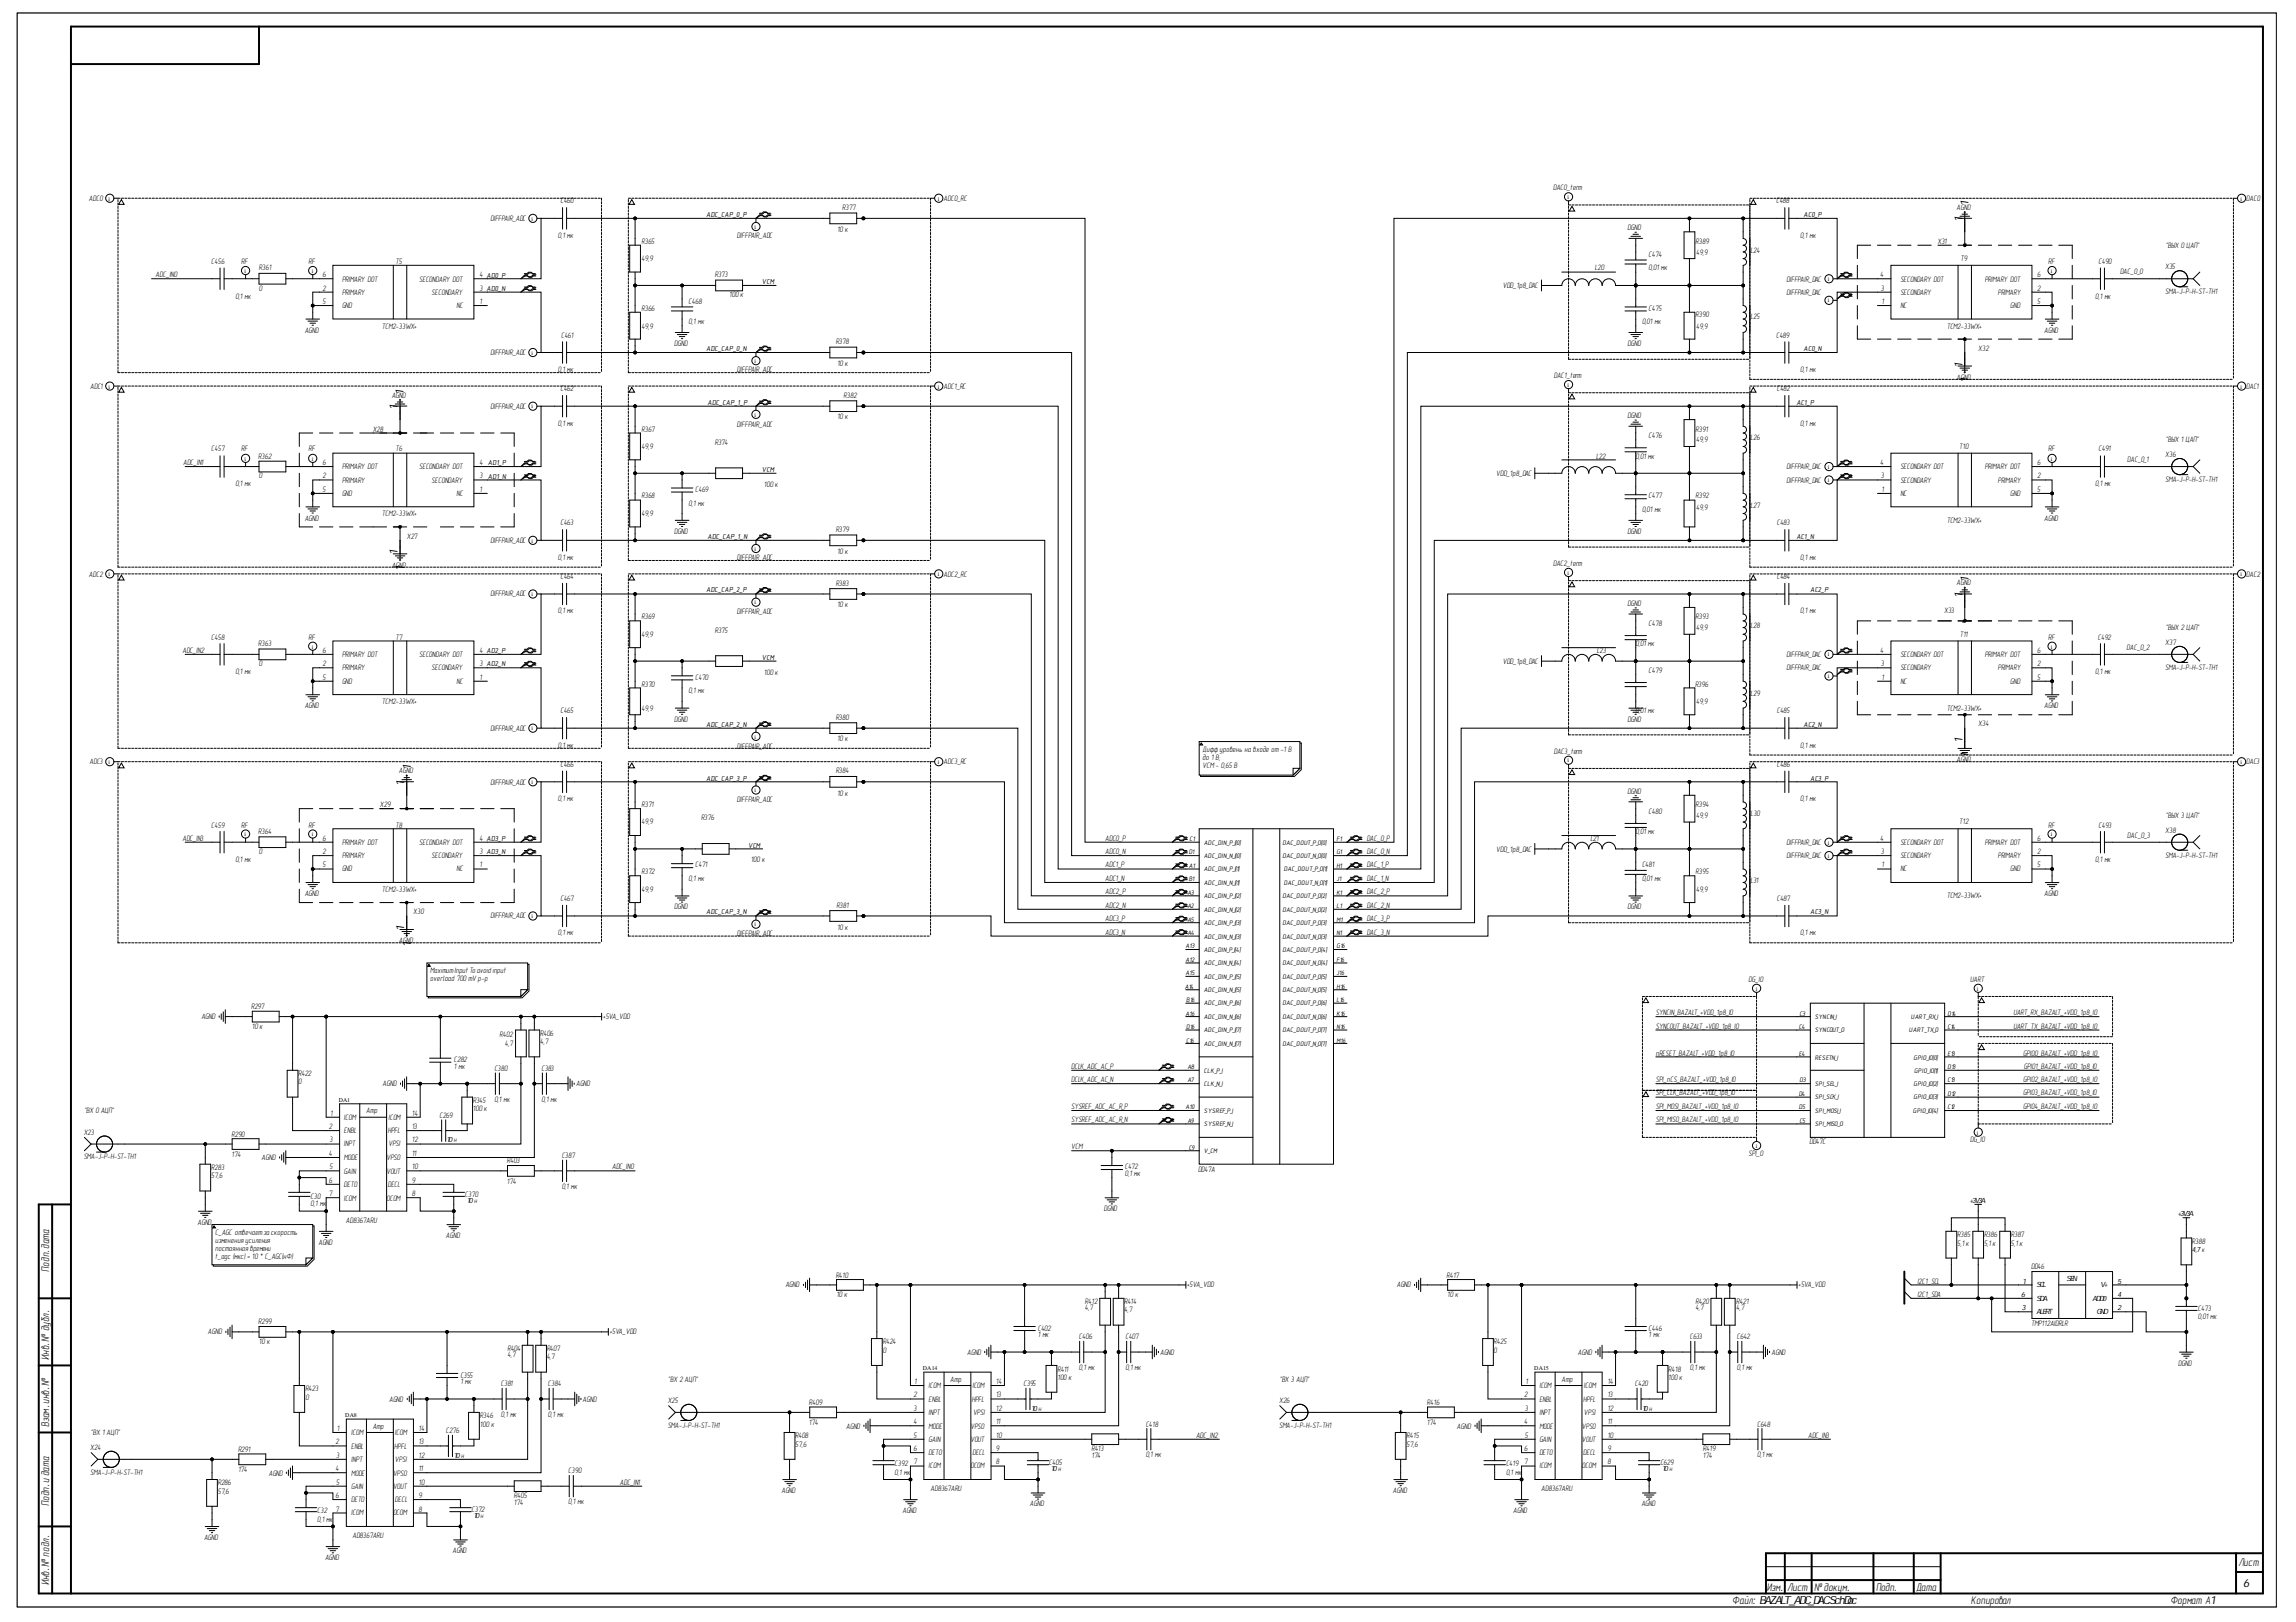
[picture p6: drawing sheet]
<svg xmlns="http://www.w3.org/2000/svg" width="297mm" height="210mm" viewBox="0 0 297 210" stroke-linecap="round" stroke-linejoin="round" font-family="sans-serif">
<defs><g id="words">
<g font-size="1.5">
<text x="253.9" y="28.7" transform="rotate(-90 253.9 28.7)">1</text>
<text x="254.7" y="26.7" transform="rotate(-90 254.7 26.7)">1</text>
<text x="253.9" y="47.6" transform="rotate(-90 253.9 47.6)">1</text>
<text x="51.4" y="53" transform="rotate(-90 51.4 53)">1</text>
<text x="52.2" y="51.1" transform="rotate(-90 52.2 51.1)">1</text>
<text x="254.7" y="49.5" transform="rotate(-90 254.7 49.5)">1</text>
<text x="51.4" y="71.9" transform="rotate(-90 51.4 71.9)">1</text>
<text x="52.2" y="73.9" transform="rotate(-90 52.2 73.9)">1</text>
<text x="253.9" y="77.3" transform="rotate(-90 253.9 77.3)">1</text>
<text x="254.7" y="75.3" transform="rotate(-90 254.7 75.3)">1</text>
<text x="52.3" y="101.7" transform="rotate(-90 52.3 101.7)">1</text>
<text x="53.1" y="99.7" transform="rotate(-90 53.1 99.7)">1</text>
<text x="253.9" y="96.2" transform="rotate(-90 253.9 96.2)">1</text>
<text x="254.7" y="98.1" transform="rotate(-90 254.7 98.1)">1</text>
<text x="52.3" y="120.5" transform="rotate(-90 52.3 120.5)">1</text>
<text x="53.1" y="122.5" transform="rotate(-90 53.1 122.5)">1</text>
<text x="6.3" y="164.6" transform="rotate(-90 6.3 164.6)">Подп.дата</text>
<text x="6.3" y="176" transform="rotate(-90 6.3 176)">Инв.№ дубл.</text>
<text x="6.3" y="184.7" transform="rotate(-90 6.3 184.7)">Взам.инв.№</text>
<text x="6.3" y="194.9" transform="rotate(-90 6.3 194.9)">Подп.и дата</text>
<text x="289.6" y="202.7">Лист</text>
<text x="6.3" y="205.2" transform="rotate(-90 6.3 205.2)">Инв.№ подл.</text>
<text x="224.1" y="207.6">Файл: BAZALT_ADC_DAC.SchDoc</text>
<text x="228.6" y="205.8">Изм.</text>
<text x="231.2" y="205.8">Лист</text>
<text x="234.7" y="205.8">№ докум.</text>
<text x="242.7" y="205.8">Подп.</text>
<text x="247.9" y="205.8">Дата</text>
<text x="255" y="207.6">Копировал</text>
<text x="280.8" y="207.6">Формат А1</text>
<text x="290.2" y="205.3">6</text>
</g>
<g font-size="1">
<text x="11.5" y="26">ADC0</text>
<text x="63.5" y="28.6">DIFFPAIR_ADC</text>
<text x="72.5" y="26.3">C460</text>
<text x="109" y="27.2">R377</text>
<text x="122.1" y="26">ADC0_RC</text>
<text x="200.9" y="24.6">DAC0_term</text>
<text x="210.6" y="29.8">DGND</text>
<text x="229.8" y="26.3">C488</text>
<text x="253.1" y="27.1">AGND</text>
<text x="290.6" y="26">DAC0</text>
<text x="20.1" y="35.8">ADC_IN0</text>
<text x="27.3" y="34.2">C456</text>
<text x="31.2" y="34.2">RF</text>
<text x="33.5" y="35">R361</text>
<text x="39.9" y="34.2">RF</text>
<text x="41.7" y="35.8">6</text>
<text x="51.2" y="34.2">T5</text>
<text x="62" y="35.8">4 AD0_P</text>
<text x="72.2" y="30.8">0,1 мк</text>
<text x="83" y="33.8">49,9</text>
<text x="83" y="31.5">R365</text>
<text x="92.5" y="35.8">R373</text>
<text x="95.3" y="30.9">DIFFPAIR_ADC</text>
<text x="108.3" y="30">10 к</text>
<text x="206.3" y="35">L20</text>
<text x="213.3" y="35">0,01 мк</text>
<text x="213.3" y="33.3">C474</text>
<text x="219.4" y="31.5">R389</text>
<text x="219.5" y="33">49,9</text>
<text x="226.5" y="32.7">L24</text>
<text x="232.9" y="30.8">0,1 мк</text>
<text x="243.2" y="35.8">4</text>
<text x="250.7" y="31.5">X31</text>
<text x="253.6" y="33.8">T9</text>
<text x="263.5" y="35.8">6</text>
<text x="265" y="34.2">RF</text>
<text x="271.5" y="34.2">C490</text>
<text x="274.3" y="35.5">DAC_O_0</text>
<text x="280.1" y="34.8">X35</text>
<text x="280.2" y="32">&quot;ВЫХ 0 ЦАП&quot;</text>
<text x="30.5" y="38.6">0,1 мк</text>
<text x="33.5" y="37.6">0</text>
<text x="41.7" y="37.6">2</text>
<text x="41.7" y="39.3">5</text>
<text x="44.2" y="36.4">PRIMARY DOT</text>
<text x="44.2" y="38.1">PRIMARY</text>
<text x="44.2" y="39.9">GND</text>
<text x="54.2" y="36.4">SECONDARY DOT</text>
<text x="55.8" y="38.1">SECONDARY</text>
<text x="59.1" y="39.9">NC</text>
<text x="62" y="37.6">3 AD0_N</text>
<text x="62" y="39.3">1</text>
<text x="83" y="40.2">R366</text>
<text x="89.1" y="41.9">0,1 мк</text>
<text x="89.1" y="39.3">C468</text>
<text x="94.3" y="38.5">100 к</text>
<text x="194.4" y="37.3">VDD_1p8_DAC</text>
<text x="212.4" y="41.9">0,01 мк</text>
<text x="213.3" y="40.2">C475</text>
<text x="219.4" y="41.1">R390</text>
<text x="226.5" y="41.3">L25</text>
<text x="231.1" y="36.4">DIFFPAIR_DAC</text>
<text x="231.1" y="38.1">DIFFPAIR_DAC</text>
<text x="243.3" y="37.6">3</text>
<text x="243.4" y="39.3">1</text>
<text x="245.9" y="36.4">SECONDARY DOT</text>
<text x="245.9" y="38.1">SECONDARY</text>
<text x="245.9" y="39.9">NC</text>
<text x="256.8" y="36.4">PRIMARY DOT</text>
<text x="258.5" y="38.1">PRIMARY</text>
<text x="260.1" y="39.9">GND</text>
<text x="263.5" y="37.6">2</text>
<text x="263.5" y="39.3">5</text>
<text x="271.1" y="38.6">0,1 мк</text>
<text x="280.1" y="38">SMA-J-P-H-ST-TH1</text>
<text x="39.4" y="43">AGND</text>
<text x="49.4" y="42.5">TCM2-33WX+</text>
<text x="63.5" y="46">DIFFPAIR_ADC</text>
<text x="72.6" y="43.7">C461</text>
<text x="83" y="42.5">49,9</text>
<text x="87.2" y="44.8">DGND</text>
<text x="108.1" y="44.6">R378</text>
<text x="108.3" y="47.3">10 к</text>
<text x="210.6" y="44.8">DGND</text>
<text x="219.5" y="42.5">49,9</text>
<text x="229.8" y="43.7">C489</text>
<text x="251.9" y="42.5">TCM2-33WX+</text>
<text x="255.9" y="45.4">X32</text>
<text x="264.5" y="43">AGND</text>
<text x="11.7" y="50.3">ADC1</text>
<text x="50.7" y="51.5">AGND</text>
<text x="63.5" y="52.9">DIFFPAIR_ADC</text>
<text x="72.2" y="48.2">0,1 мк</text>
<text x="72.5" y="50.6">C462</text>
<text x="95.3" y="48.2">DIFFPAIR_ADC</text>
<text x="109.1" y="51.6">R382</text>
<text x="122.1" y="50.3">ADC1_RC</text>
<text x="201" y="48.9">DAC1_term</text>
<text x="229.9" y="50.6">C482</text>
<text x="232.9" y="48.2">0,1 мк</text>
<text x="253.1" y="49.1">AGND</text>
<text x="290.6" y="50.3">DAC1</text>
<text x="27.3" y="58.4">C457</text>
<text x="31.2" y="58.4">RF</text>
<text x="33.4" y="59.3">R362</text>
<text x="39.9" y="58.4">RF</text>
<text x="48.2" y="55.9">X28</text>
<text x="51.2" y="58.4">T6</text>
<text x="72.2" y="55.1">0,1 мк</text>
<text x="83" y="58.1">49,9</text>
<text x="83" y="55.9">R367</text>
<text x="92.5" y="57.6">R374</text>
<text x="95.3" y="55.2">DIFFPAIR_ADC</text>
<text x="108.3" y="54.3">10 к</text>
<text x="206.5" y="59.3">L22</text>
<text x="210.6" y="54.1">DGND</text>
<text x="211.6" y="59.3">0,01 мк</text>
<text x="213.3" y="56.7">C476</text>
<text x="219.4" y="55.9">R391</text>
<text x="219.5" y="57.2">49,9</text>
<text x="226.5" y="57">L26</text>
<text x="232.9" y="55.1">0,1 мк</text>
<text x="253.5" y="58.1">T10</text>
<text x="265" y="58.4">RF</text>
<text x="271.5" y="58.4">C491</text>
<text x="275.2" y="59.9">DAC_O_1</text>
<text x="280.1" y="59.2">X36</text>
<text x="280.2" y="57.2">&quot;ВЫХ 1 ЦАП&quot;</text>
<text x="23.7" y="60.2">ADC_IN1</text>
<text x="30.5" y="62.9">0,1 мк</text>
<text x="33.5" y="61.9">0</text>
<text x="41.7" y="60.2">6</text>
<text x="41.7" y="61.9">2</text>
<text x="41.7" y="63.7">5</text>
<text x="44.2" y="60.7">PRIMARY DOT</text>
<text x="44.2" y="62.5">PRIMARY</text>
<text x="44.2" y="64.2">GND</text>
<text x="54.2" y="60.7">SECONDARY DOT</text>
<text x="55.8" y="62.5">SECONDARY</text>
<text x="59.1" y="64.2">NC</text>
<text x="62" y="60.2">4 AD1_P</text>
<text x="62" y="61.9">3</text>
<text x="62" y="63.7">1</text>
<text x="83" y="64.5">R368</text>
<text x="89.1" y="65.4">0,1 мк</text>
<text x="89.9" y="63.7">C469</text>
<text x="98.8" y="63">100 к</text>
<text x="193.6" y="61.5">VDD_1p8_DAC</text>
<text x="213.3" y="64.5">C477</text>
<text x="219.4" y="64.5">R392</text>
<text x="219.5" y="65.9">49,9</text>
<text x="226.5" y="65.7">L27</text>
<text x="231.1" y="60.7">DIFFPAIR_DAC</text>
<text x="231.1" y="62.5">DIFFPAIR_DAC</text>
<text x="243.2" y="60.2">4</text>
<text x="243.3" y="61.9">3</text>
<text x="243.4" y="63.7">1</text>
<text x="245.9" y="60.7">SECONDARY DOT</text>
<text x="245.9" y="62.5">SECONDARY</text>
<text x="245.9" y="64.2">NC</text>
<text x="256.8" y="60.7">PRIMARY DOT</text>
<text x="258.5" y="62.5">PRIMARY</text>
<text x="260.1" y="64.2">GND</text>
<text x="263.5" y="60.2">6</text>
<text x="263.5" y="61.9">2</text>
<text x="263.5" y="63.7">5</text>
<text x="271.1" y="62.9">0,1 мк</text>
<text x="280.1" y="62.4">SMA-J-P-H-ST-TH1</text>
<text x="39.4" y="67.4">AGND</text>
<text x="49.4" y="66.8">TCM2-33WX+</text>
<text x="52.6" y="69.7">X27</text>
<text x="63.5" y="70.2">DIFFPAIR_ADC</text>
<text x="72.5" y="68">C463</text>
<text x="83" y="66.8">49,9</text>
<text x="87.2" y="69.1">DGND</text>
<text x="108.1" y="68.9">R379</text>
<text x="108.3" y="71.7">10 к</text>
<text x="210.6" y="69.1">DGND</text>
<text x="212.4" y="66.3">0,01 мк</text>
<text x="229.9" y="68">C483</text>
<text x="251.9" y="67.6">TCM2-33WX+</text>
<text x="264.5" y="67.4">AGND</text>
<text x="11.5" y="74.6">ADC2</text>
<text x="50.7" y="73.5">AGND</text>
<text x="63.5" y="77.2">DIFFPAIR_ADC</text>
<text x="72.2" y="72.4">0,1 мк</text>
<text x="72.5" y="75">C464</text>
<text x="95.3" y="72.5">DIFFPAIR_ADC</text>
<text x="108.1" y="75.8">R383</text>
<text x="122.1" y="74.6">ADC2_RC</text>
<text x="200.9" y="73.2">DAC2_term</text>
<text x="229.9" y="75">C484</text>
<text x="232.9" y="72.4">0,1 мк</text>
<text x="253.1" y="75.7">AGND</text>
<text x="290.6" y="74.6">DAC2</text>
<text x="27.3" y="82.8">C458</text>
<text x="33.4" y="83.6">R363</text>
<text x="39.9" y="82.8">RF</text>
<text x="51.2" y="82.8">T7</text>
<text x="72.2" y="79.4">0,1 мк</text>
<text x="83" y="82.4">49,9</text>
<text x="83" y="80.1">R369</text>
<text x="92.5" y="81.9">R375</text>
<text x="95.3" y="79.5">DIFFPAIR_ADC</text>
<text x="108.3" y="78.6">10 к</text>
<text x="210.6" y="78.4">DGND</text>
<text x="211.6" y="83.6">0,01 мк</text>
<text x="213.3" y="81">C478</text>
<text x="219.4" y="80.1">R393</text>
<text x="219.5" y="81.6">49,9</text>
<text x="226.5" y="81.3">L28</text>
<text x="232.9" y="79.4">0,1 мк</text>
<text x="251.5" y="79.3">X33</text>
<text x="253.6" y="82.4">T11</text>
<text x="265" y="82.8">RF</text>
<text x="271.4" y="82.8">C492</text>
<text x="280.1" y="83.4">X37</text>
<text x="280.2" y="81.6">&quot;ВЫХ 2 ЦАП&quot;</text>
<text x="23.6" y="84.5">ADC_IN2</text>
<text x="30.5" y="87.2">0,1 мк</text>
<text x="33.5" y="86.2">0</text>
<text x="41.7" y="84.5">6</text>
<text x="41.7" y="86.2">2</text>
<text x="41.7" y="88">5</text>
<text x="44.2" y="85">PRIMARY DOT</text>
<text x="44.2" y="86.7">PRIMARY</text>
<text x="44.2" y="88.5">GND</text>
<text x="54.2" y="85">SECONDARY DOT</text>
<text x="55.8" y="86.7">SECONDARY</text>
<text x="59.1" y="88.5">NC</text>
<text x="62" y="84.5">4 AD2_P</text>
<text x="62" y="86.2">3 AD2_N</text>
<text x="62" y="88">1</text>
<text x="83" y="88.8">R370</text>
<text x="89.1" y="89.7">0,1 мк</text>
<text x="89.9" y="88">C470</text>
<text x="98.8" y="87.3">100 к</text>
<text x="194.4" y="85.9">VDD_1p8_DAC</text>
<text x="206.6" y="84.5">L23</text>
<text x="213.3" y="87.1">C479</text>
<text x="219.3" y="88.8">R396</text>
<text x="231.1" y="85">DIFFPAIR_DAC</text>
<text x="231.1" y="86.7">DIFFPAIR_DAC</text>
<text x="243.2" y="84.5">4</text>
<text x="243.3" y="86.2">3</text>
<text x="243.4" y="88">1</text>
<text x="245.9" y="85">SECONDARY DOT</text>
<text x="245.9" y="86.7">SECONDARY</text>
<text x="245.9" y="88.5">NC</text>
<text x="256.8" y="85">PRIMARY DOT</text>
<text x="258.5" y="86.7">PRIMARY</text>
<text x="260.1" y="88.5">GND</text>
<text x="263.5" y="84.5">6</text>
<text x="263.5" y="86.2">2</text>
<text x="263.5" y="88">5</text>
<text x="271.1" y="87.2">0,1 мк</text>
<text x="275.1" y="84.1">DAC_O_2</text>
<text x="280.1" y="86.6">SMA-J-P-H-ST-TH1</text>
<text x="39.4" y="91.6">AGND</text>
<text x="49.4" y="91.1">TCM2-33WX+</text>
<text x="63.5" y="94.6">DIFFPAIR_ADC</text>
<text x="72.5" y="92.3">C465</text>
<text x="83" y="92">49,9</text>
<text x="87.2" y="93.4">DGND</text>
<text x="108.1" y="93.2">R380</text>
<text x="108.3" y="95.9">10 к</text>
<text x="210.6" y="93.4">DGND</text>
<text x="211.6" y="92.3">0,01 мк</text>
<text x="219.5" y="91.1">49,9</text>
<text x="226.5" y="90">L29</text>
<text x="229.9" y="92.3">C485</text>
<text x="251.9" y="92">TCM2-33WX+</text>
<text x="255.9" y="94">X34</text>
<text x="264.5" y="91.6">AGND</text>
<text x="11.6" y="98.9">ADC3</text>
<text x="51.6" y="100.1">AGND</text>
<text x="63.5" y="101.5">DIFFPAIR_ADC</text>
<text x="72.2" y="96.8">0,1 мк</text>
<text x="72.5" y="99.2">C466</text>
<text x="95.3" y="96.9">DIFFPAIR_ADC</text>
<text x="108.1" y="100.1">R384</text>
<text x="122.1" y="98.9">ADC3_RC</text>
<text x="155.6" y="97.3">Дифф уровень на входе от -1 В</text>
<text x="155.6" y="98.3">до 1 В;</text>
<text x="155.6" y="99.4">VCM - 0,65 В</text>
<text x="201" y="97.6">DAC3_term</text>
<text x="229.9" y="99.2">C486</text>
<text x="232.9" y="96.8">0,1 мк</text>
<text x="253.1" y="98.6">AGND</text>
<text x="290.6" y="98.9">DAC3</text>
<text x="27.3" y="107.1">C459</text>
<text x="31.2" y="107.1">RF</text>
<text x="33.4" y="107.9">R364</text>
<text x="39.9" y="107.1">RF</text>
<text x="49.2" y="104.5">X29</text>
<text x="51.2" y="107.1">T8</text>
<text x="72.2" y="103.7">0,1 мк</text>
<text x="83" y="106.7">49,9</text>
<text x="83" y="104.5">R371</text>
<text x="90.7" y="106.2">R376</text>
<text x="95.3" y="103.8">DIFFPAIR_ADC</text>
<text x="108.3" y="103">10 к</text>
<text x="210.6" y="102.7">DGND</text>
<text x="211.6" y="107.9">0,01 мк</text>
<text x="213.3" y="105.3">C480</text>
<text x="219.4" y="104.5">R394</text>
<text x="219.5" y="105.8">49,9</text>
<text x="226.5" y="105.6">L30</text>
<text x="232.9" y="103.7">0,1 мк</text>
<text x="253.5" y="106.7">T12</text>
<text x="265" y="107.1">RF</text>
<text x="271.5" y="107.1">C493</text>
<text x="280.1" y="107.8">X38</text>
<text x="280.2" y="105.8">&quot;ВЫХ 3 ЦАП&quot;</text>
<text x="23.6" y="108.8">ADC_IN3</text>
<text x="30.5" y="111.5">0,1 мк</text>
<text x="33.5" y="110.6">0</text>
<text x="41.7" y="108.8">6</text>
<text x="41.7" y="110.6">2</text>
<text x="41.7" y="112.3">5</text>
<text x="44.2" y="109.3">PRIMARY DOT</text>
<text x="44.2" y="111.1">PRIMARY</text>
<text x="44.2" y="112.8">GND</text>
<text x="54.2" y="109.3">SECONDARY DOT</text>
<text x="55.8" y="111.1">SECONDARY</text>
<text x="59.1" y="112.8">NC</text>
<text x="62" y="108.8">4 AD3_P</text>
<text x="62" y="110.6">3 AD3_N</text>
<text x="62" y="112.3">1</text>
<text x="83" y="113.1">R372</text>
<text x="89.9" y="112.3">C471</text>
<text x="97.1" y="111.6">100 к</text>
<text x="143" y="108.8">ADC0_P</text>
<text x="143" y="112.3">ADC1_P</text>
<text x="143" y="110.6">ADC0_N</text>
<text x="176.8" y="108.8">DAC_0_P</text>
<text x="176.8" y="110.6">DAC_0_N</text>
<text x="176.8" y="112.3">DAC_1_P</text>
<text x="193.6" y="110.2">VDD_1p8_DAC</text>
<text x="205.8" y="108.8">L21</text>
<text x="212.4" y="112.3">C481</text>
<text x="219.4" y="113.1">R395</text>
<text x="231.1" y="109.3">DIFFPAIR_DAC</text>
<text x="231.1" y="111.1">DIFFPAIR_DAC</text>
<text x="243.2" y="108.8">4</text>
<text x="243.3" y="110.6">3</text>
<text x="243.4" y="112.3">1</text>
<text x="245.9" y="109.3">SECONDARY DOT</text>
<text x="245.9" y="111.1">SECONDARY</text>
<text x="245.9" y="112.8">NC</text>
<text x="256.8" y="109.3">PRIMARY DOT</text>
<text x="258.5" y="111.1">PRIMARY</text>
<text x="260.1" y="112.8">GND</text>
<text x="263.5" y="108.8">6</text>
<text x="263.5" y="110.6">2</text>
<text x="263.5" y="112.3">5</text>
<text x="271.1" y="111.5">0,1 мк</text>
<text x="275.2" y="108.5">DAC_O_3</text>
<text x="280.1" y="111">SMA-J-P-H-ST-TH1</text>
<text x="39.4" y="116">AGND</text>
<text x="49.4" y="115.4">TCM2-33WX+</text>
<text x="53.5" y="118.3">X30</text>
<text x="63.5" y="118.9">DIFFPAIR_ADC</text>
<text x="72.5" y="116.6">C467</text>
<text x="83" y="115.4">49,9</text>
<text x="87.2" y="117.7">DGND</text>
<text x="89.1" y="114">0,1 мк</text>
<text x="108.2" y="117.5">R381</text>
<text x="143" y="115.7">ADC2_P</text>
<text x="143" y="117.5">ADC2_N</text>
<text x="143" y="119.2">ADC3_P</text>
<text x="143" y="114">ADC1_N</text>
<text x="176.8" y="114">DAC_1_N</text>
<text x="176.8" y="115.7">DAC_2_P</text>
<text x="176.8" y="117.5">DAC_2_N</text>
<text x="176.8" y="119.2">DAC_3_P</text>
<text x="210.6" y="117.7">DGND</text>
<text x="212.4" y="114">0,01 мк</text>
<text x="219.5" y="115.4">49,9</text>
<text x="226.5" y="114.3">L31</text>
<text x="229.9" y="116.6">C487</text>
<text x="251.9" y="116.2">TCM2-33WX+</text>
<text x="264.5" y="116">AGND</text>
<text x="51.6" y="122.1">AGND</text>
<text x="55.7" y="126">MaximumInput To avoid input</text>
<text x="72.2" y="121">0,1 мк</text>
<text x="95.3" y="121.1">DIFFPAIR_ADC</text>
<text x="108.3" y="120.3">10 к</text>
<text x="143" y="121">ADC3_N</text>
<text x="176.8" y="121">DAC_3_N</text>
<text x="232.9" y="121">0,1 мк</text>
<text x="26.1" y="131.9">AGND</text>
<text x="32.5" y="130.6">R297</text>
<text x="55.7" y="127">overload 700 mV p-p</text>
<text x="78" y="131.9">+5VA_VDD</text>
<text x="214.2" y="131.4">SYNCIN_BAZALT_+VDD_1p8_IO</text>
<text x="226.2" y="127.1">DG_IO</text>
<text x="254.9" y="127.1">UART</text>
<text x="260.5" y="131.4">UART_RX_BAZALT_+VDD_1p8_IO</text>
<text x="32.6" y="133.1">10 к</text>
<text x="58.7" y="137.4">C282</text>
<text x="64.6" y="134.2">R402</text>
<text x="65.3" y="135.3">4,7</text>
<text x="69.9" y="135.2">4,7</text>
<text x="69.9" y="134.1">R406</text>
<text x="214.2" y="136.6">nRESET_BAZALT_+VDD_1p8_IO</text>
<text x="214.2" y="133.1">SYNCOUT_BAZALT_+VDD_1p8_IO</text>
<text x="260.5" y="133.1">UART_TX_BAZALT_+VDD_1p8_IO</text>
<text x="261.8" y="136.6">GPIO0_BAZALT_+VDD_1p8_IO</text>
<text x="38.6" y="140.3">0</text>
<text x="38.6" y="139.3">R422</text>
<text x="49.5" y="140.6">AGND</text>
<text x="58.7" y="138.3">1 мк</text>
<text x="61.2" y="143.8">100 к</text>
<text x="61.2" y="142.8">R345</text>
<text x="64" y="142.6">0,1 мк</text>
<text x="64" y="138.5">C380</text>
<text x="70" y="142.6">0,1 мк</text>
<text x="70" y="138.5">C383</text>
<text x="74.5" y="140.6">AGND</text>
<text x="138.6" y="138.3">DCLK_ADC_AC_P</text>
<text x="138.6" y="140.1">DCLK_ADC_AC_N</text>
<text x="138.6" y="143.5">SYSREF_ADC_AC_R_P</text>
<text x="214.2" y="140.1">SPI_nCS_BAZALT_+VDD_1p8_IO</text>
<text x="214.2" y="141.8">SPI_CLK_BAZALT_+VDD_1p8_IO</text>
<text x="214.2" y="143.5">SPI_MOSI_BAZALT_+VDD_1p8_IO</text>
<text x="261.8" y="140.1">GPIO2_BAZALT_+VDD_1p8_IO</text>
<text x="261.8" y="141.8">GPIO3_BAZALT_+VDD_1p8_IO</text>
<text x="261.8" y="143.5">GPIO4_BAZALT_+VDD_1p8_IO</text>
<text x="261.8" y="138.3">GPIO1_BAZALT_+VDD_1p8_IO</text>
<text x="10.8" y="146.8">X23</text>
<text x="10.9" y="144">&quot;ВХ 0 АЦП&quot;</text>
<text x="29.9" y="149.7">174</text>
<text x="29.9" y="147.1">R290</text>
<text x="42.6" y="149.6">4</text>
<text x="42.6" y="146.2">2</text>
<text x="42.6" y="147.8">3</text>
<text x="42.7" y="144.4">1</text>
<text x="44.5" y="148.4">INPT</text>
<text x="44.5" y="146.7">ENBL</text>
<text x="44.5" y="144.9">ICOM</text>
<text x="47.4" y="144">Amp</text>
<text x="50.2" y="146.7">HPFL</text>
<text x="50.3" y="144.9">ICOM</text>
<text x="50.3" y="148.4">VPSI</text>
<text x="53.3" y="144.4">14</text>
<text x="53.3" y="149.6">11</text>
<text x="53.3" y="147.8">12</text>
<text x="53.3" y="146.2">13</text>
<text x="56.9" y="144.6">C269</text>
<text x="72.7" y="149.9">C387</text>
<text x="138.6" y="148.7">VCM</text>
<text x="138.6" y="145.2">SYSREF_ADC_AC_R_N</text>
<text x="214.2" y="145.2">SPI_MISO_BAZALT_+VDD_1p8_IO</text>
<text x="226.2" y="149.6">SPI_0</text>
<text x="234.1" y="148.1">DD47C</text>
<text x="254.9" y="147.8">DG_IO</text>
<text x="10.8" y="150">SMA-J-P-H-ST-TH1</text>
<text x="27.3" y="152.5">57,6</text>
<text x="27.3" y="151.4">R283</text>
<text x="33.8" y="150.1">AGND</text>
<text x="40.2" y="155.1">C30</text>
<text x="42.6" y="153.1">6</text>
<text x="42.6" y="154.8">7</text>
<text x="42.6" y="151.3">5</text>
<text x="44.5" y="153.6">DETO</text>
<text x="44.5" y="150.1">MODE</text>
<text x="44.5" y="155.4">ICOM</text>
<text x="44.5" y="151.9">GAIN</text>
<text x="50" y="155.4">OCOM</text>
<text x="50" y="151.9">VOUT</text>
<text x="50" y="150.1">VPSO</text>
<text x="50.2" y="153.6">DECL</text>
<text x="53.3" y="154.8">8</text>
<text x="53.3" y="153.1">9</text>
<text x="53.3" y="151.3">10</text>
<text x="60.2" y="154.9">C370</text>
<text x="65.6" y="153.2">174</text>
<text x="65.6" y="150.6">R403</text>
<text x="72.7" y="153.8">0,1 мк</text>
<text x="79.2" y="151.3">ADC_IN0</text>
<text x="145.5" y="152.2">0,1 мк</text>
<text x="145.5" y="151.3">C472</text>
<text x="155" y="151.6">DD47A</text>
<text x="25.5" y="158.5">AGND</text>
<text x="27.8" y="159.8">C_AGC отвечаетза скорость</text>
<text x="27.8" y="160.9">изменения усиления:</text>
<text x="27.8" y="161.9">постаянная времени</text>
<text x="40.2" y="156.1">0,1 мк</text>
<text x="41.2" y="161.1">AGND</text>
<text x="44.8" y="158.2">AD8367ARU</text>
<text x="57.7" y="160.3">AGND</text>
<text x="142.8" y="156.7">DGND</text>
<text x="253.2" y="161.2">5,1 к</text>
<text x="253.2" y="160.1">R385</text>
<text x="256.7" y="161.2">5,1 к</text>
<text x="256.7" y="160.1">R386</text>
<text x="260.1" y="161.2">5,1 к</text>
<text x="260.1" y="160.1">R387</text>
<text x="283.6" y="160.9">R388</text>
<text x="27.8" y="163">t_agc (мкс) = 10 * C_AGC(нФ)</text>
<text x="101.6" y="166.6">AGND</text>
<text x="108.1" y="165.3">R410</text>
<text x="108.2" y="167.8">10 к</text>
<text x="153.6" y="166.6">+5VA_VDD</text>
<text x="180.7" y="166.6">AGND</text>
<text x="187.1" y="165.3">R417</text>
<text x="187.2" y="167.8">10 к</text>
<text x="232.7" y="166.6">+5VA_VDD</text>
<text x="248.1" y="166.1">I2C1_SCL</text>
<text x="248.1" y="167.8">I2C1_SDA</text>
<text x="262.8" y="164.2">DD46</text>
<text x="26.9" y="172.7">AGND</text>
<text x="33.4" y="171.3">R299</text>
<text x="33.5" y="173.9">10 к</text>
<text x="78.8" y="172.7">+5VA_VDD</text>
<text x="114.2" y="174">R424</text>
<text x="134.3" y="173">1 мк</text>
<text x="134.3" y="172.2">C402</text>
<text x="139.6" y="173.3">C406</text>
<text x="140.4" y="169.6">4,7</text>
<text x="140.4" y="168.7">R412</text>
<text x="145.4" y="169.8">4,7</text>
<text x="145.4" y="168.8">R414</text>
<text x="145.6" y="173.3">C407</text>
<text x="193.2" y="174">R425</text>
<text x="213.3" y="173">1 мк</text>
<text x="213.3" y="172.2">C446</text>
<text x="218.6" y="173.3">C633</text>
<text x="219.4" y="169.6">4,7</text>
<text x="219.4" y="168.7">R420</text>
<text x="224.6" y="169.6">4,7</text>
<text x="224.6" y="168.7">R421</text>
<text x="224.7" y="173.3">C642</text>
<text x="262.8" y="171.6">TMP112AIDRLR</text>
<text x="284.3" y="170.8">0,01 мк</text>
<text x="284.3" y="169.7">C473</text>
<text x="59.6" y="179.1">1 мк</text>
<text x="59.6" y="178.3">C355</text>
<text x="64.8" y="179.4">C381</text>
<text x="65.7" y="175.7">4,7</text>
<text x="65.7" y="174.8">R404</text>
<text x="70.7" y="175.9">4,7</text>
<text x="70.7" y="174.9">R407</text>
<text x="70.9" y="179.4">C384</text>
<text x="86.5" y="178.8">&quot;ВХ 2 АЦП&quot;</text>
<text x="114.2" y="175.1">0</text>
<text x="118.3" y="179.1">1</text>
<text x="120.1" y="179.6">ICOM</text>
<text x="122.9" y="178.8">Amp</text>
<text x="125.1" y="175.3">AGND</text>
<text x="125.8" y="179.6">ICOM</text>
<text x="128.8" y="179.1">14</text>
<text x="132.4" y="179.4">C395</text>
<text x="136.8" y="178.5">100 к</text>
<text x="136.8" y="177.5">R411</text>
<text x="139.6" y="177.3">0,1 мк</text>
<text x="145.6" y="177.3">0,1 мк</text>
<text x="150.1" y="175.3">AGND</text>
<text x="165.6" y="178.8">&quot;ВХ 3 АЦП&quot;</text>
<text x="193.2" y="175.1">0</text>
<text x="197.4" y="179.1">1</text>
<text x="199.2" y="179.6">ICOM</text>
<text x="202" y="178.8">Amp</text>
<text x="204.1" y="175.3">AGND</text>
<text x="204.9" y="179.6">ICOM</text>
<text x="208" y="179.1">14</text>
<text x="211.5" y="179.4">C420</text>
<text x="215.8" y="178.5">100 к</text>
<text x="215.8" y="177.5">R418</text>
<text x="218.6" y="177.3">0,1 мк</text>
<text x="224.7" y="177.3">0,1 мк</text>
<text x="229.2" y="175.3">AGND</text>
<text x="281.8" y="176.8">DGND</text>
<text x="11.8" y="185.7">&quot;ВХ 1 АЦП&quot;</text>
<text x="39.5" y="181.1">0</text>
<text x="39.5" y="180.1">R423</text>
<text x="43.6" y="185.2">1</text>
<text x="45.4" y="185.7">ICOM</text>
<text x="48.2" y="184.9">Amp</text>
<text x="50.3" y="181.4">AGND</text>
<text x="51.1" y="185.7">ICOM</text>
<text x="54.1" y="185.2">14</text>
<text x="57.7" y="185.5">C276</text>
<text x="62.1" y="184.6">100 к</text>
<text x="62.1" y="183.5">R346</text>
<text x="64.8" y="183.3">0,1 мк</text>
<text x="70.9" y="183.3">0,1 мк</text>
<text x="75.4" y="181.4">AGND</text>
<text x="86.4" y="184.8">SMA-J-P-H-ST-TH1</text>
<text x="86.4" y="181.6">X25</text>
<text x="104.7" y="184.4">174</text>
<text x="104.7" y="181.8">R409</text>
<text x="109.5" y="184.9">AGND</text>
<text x="118.2" y="184.3">4</text>
<text x="118.2" y="182.6">3</text>
<text x="118.2" y="180.8">2</text>
<text x="120.1" y="184.9">MODE</text>
<text x="120.1" y="183.1">INPT</text>
<text x="120.1" y="181.4">ENBL</text>
<text x="125.5" y="184.9">VPSO</text>
<text x="125.7" y="181.4">HPFL</text>
<text x="125.9" y="183.1">VPSI</text>
<text x="128.8" y="184.3">11</text>
<text x="128.8" y="182.6">12</text>
<text x="128.8" y="180.8">13</text>
<text x="148.2" y="184.6">C418</text>
<text x="165.5" y="184.8">SMA-J-P-H-ST-TH1</text>
<text x="165.5" y="181.6">X26</text>
<text x="184.6" y="184.4">174</text>
<text x="184.6" y="181.8">R416</text>
<text x="188.5" y="184.9">AGND</text>
<text x="197.2" y="184.3">4</text>
<text x="197.2" y="180.8">2</text>
<text x="197.3" y="182.6">3</text>
<text x="199.2" y="184.9">MODE</text>
<text x="199.2" y="183.1">INPT</text>
<text x="199.2" y="181.4">ENBL</text>
<text x="204.7" y="184.9">VPSO</text>
<text x="204.8" y="181.4">HPFL</text>
<text x="204.9" y="183.1">VPSI</text>
<text x="208" y="184.3">11</text>
<text x="208" y="182.6">12</text>
<text x="208" y="180.8">13</text>
<text x="227.3" y="184.6">C648</text>
<text x="11.7" y="190.9">SMA-J-P-H-ST-TH1</text>
<text x="11.7" y="187.7">X24</text>
<text x="30.8" y="190.5">174</text>
<text x="30.8" y="187.9">R291</text>
<text x="34.8" y="191">AGND</text>
<text x="43.4" y="190.4">4</text>
<text x="43.4" y="186.9">2</text>
<text x="43.5" y="188.7">3</text>
<text x="45.4" y="191">MODE</text>
<text x="45.4" y="189.2">INPT</text>
<text x="45.4" y="187.5">ENBL</text>
<text x="50.8" y="191">VPSO</text>
<text x="51" y="187.5">HPFL</text>
<text x="51.1" y="189.2">VPSI</text>
<text x="54.1" y="190.4">11</text>
<text x="54.1" y="188.7">12</text>
<text x="54.1" y="186.9">13</text>
<text x="73.5" y="190.6">C390</text>
<text x="102.9" y="187.2">57,6</text>
<text x="102.9" y="186.1">R408</text>
<text x="115.7" y="190.9">0,1 мк</text>
<text x="115.7" y="189.8">C392</text>
<text x="118.2" y="187.8">6</text>
<text x="118.2" y="189.5">7</text>
<text x="118.2" y="186.1">5</text>
<text x="120.1" y="188.3">DETO</text>
<text x="120.1" y="190">ICOM</text>
<text x="120.1" y="186.6">GAIN</text>
<text x="125.5" y="190">OCOM</text>
<text x="125.5" y="186.6">VOUT</text>
<text x="125.8" y="188.3">DECL</text>
<text x="128.8" y="189.5">8</text>
<text x="128.8" y="187.8">9</text>
<text x="128.8" y="186.1">10</text>
<text x="135.7" y="189.6">C405</text>
<text x="141.2" y="188.7">174</text>
<text x="141.2" y="187.8">R413</text>
<text x="148.2" y="188.6">0,1 мк</text>
<text x="154.7" y="186.1">ADC_IN2</text>
<text x="182" y="187.2">57,6</text>
<text x="182" y="186.1">R415</text>
<text x="194.8" y="190.9">0,1 мк</text>
<text x="194.8" y="189.8">C419</text>
<text x="197.2" y="187.8">6</text>
<text x="197.2" y="189.5">7</text>
<text x="197.3" y="186.1">5</text>
<text x="199.2" y="188.3">DETO</text>
<text x="199.2" y="190">ICOM</text>
<text x="199.2" y="186.6">GAIN</text>
<text x="204.7" y="190">OCOM</text>
<text x="204.7" y="186.6">VOUT</text>
<text x="204.8" y="188.3">DECL</text>
<text x="208" y="189.5">8</text>
<text x="208" y="187.8">9</text>
<text x="208" y="186.1">10</text>
<text x="214.8" y="189.6">C629</text>
<text x="220.3" y="188.7">174</text>
<text x="220.3" y="187.8">R419</text>
<text x="227.3" y="188.6">0,1 мк</text>
<text x="233.9" y="186.1">ADC_IN3</text>
<text x="28.2" y="193.3">57,6</text>
<text x="28.2" y="192.2">R286</text>
<text x="41" y="197">0,1 мк</text>
<text x="41" y="195.9">C32</text>
<text x="43.4" y="193.8">6</text>
<text x="43.4" y="195.6">7</text>
<text x="43.5" y="192.1">5</text>
<text x="45.4" y="194.4">DETO</text>
<text x="45.4" y="196.1">ICOM</text>
<text x="45.4" y="192.6">GAIN</text>
<text x="50.8" y="196.1">OCOM</text>
<text x="50.8" y="192.6">VOUT</text>
<text x="51.1" y="194.4">DECL</text>
<text x="54.1" y="195.6">8</text>
<text x="54.1" y="193.8">9</text>
<text x="54.1" y="192.1">10</text>
<text x="61" y="195.7">C372</text>
<text x="66.5" y="194.8">174</text>
<text x="66.5" y="193.8">R405</text>
<text x="73.5" y="194.7">0,1 мк</text>
<text x="80.2" y="192.1">ADC_IN1</text>
<text x="101.1" y="193.2">AGND</text>
<text x="116.7" y="195.9">AGND</text>
<text x="120.4" y="193">AD8367ARU</text>
<text x="133.2" y="194.9">AGND</text>
<text x="180.2" y="193.2">AGND</text>
<text x="195.8" y="195.9">AGND</text>
<text x="199.4" y="193">AD8367ARU</text>
<text x="212.3" y="194.9">AGND</text>
<text x="26.4" y="199.3">AGND</text>
<text x="42" y="201.9">AGND</text>
<text x="45.6" y="199.1">AD8367ARU</text>
<text x="58.5" y="201">AGND</text>
</g>
<g font-size=".9">
<text x="91.4" y="28.1">ADC_CAP_0_P</text>
<text x="233.3" y="28.1">AC0_P</text>
<text x="98.6" y="36.8">VCM</text>
<text x="91.4" y="45.5">ADC_CAP_0_N</text>
<text x="233.3" y="45.5">AC0_N</text>
<text x="91.5" y="52.4">ADC_CAP_1_P</text>
<text x="232.4" y="52.4">AC1_P</text>
<text x="63.1" y="62">AD1_N</text>
<text x="98.6" y="61">VCM</text>
<text x="91.5" y="69.7">ADC_CAP_1_N</text>
<text x="232.4" y="69.7">AC1_N</text>
<text x="91.4" y="76.7">ADC_CAP_2_P</text>
<text x="234.2" y="76.7">AC2_P</text>
<text x="98.6" y="85.4">VCM</text>
<text x="91.4" y="94.1">ADC_CAP_2_N</text>
<text x="233.3" y="94.1">AC2_N</text>
<text x="91.4" y="101">ADC_CAP_3_P</text>
<text x="234.2" y="101">AC3_P</text>
<text x="96.8" y="109.7">VCM</text>
<text x="153.8" y="110.6">D1</text>
<text x="153.8" y="112.3">A1</text>
<text x="153.9" y="108.9">C1</text>
<text x="155.8" y="109.3">ADC_DIN_P_I[0]</text>
<text x="155.8" y="111">ADC_DIN_N_I[0]</text>
<text x="155.8" y="112.8">ADC_DIN_P_I[1]</text>
<text x="165.9" y="111">DAC_DOUT_N_O[0]</text>
<text x="165.9" y="109.3">DAC_DOUT_P_O[0]</text>
<text x="166.1" y="112.8">DAC_DOUT_P_O[1]</text>
<text x="172.9" y="110.6">G1</text>
<text x="172.9" y="108.9">F1</text>
<text x="172.9" y="112.3">H1</text>
<text x="91.4" y="118.3">ADC_CAP_3_N</text>
<text x="153.6" y="117.5">A2</text>
<text x="153.6" y="115.8">A3</text>
<text x="153.6" y="119.3">A5</text>
<text x="153.8" y="114">B1</text>
<text x="155.8" y="114.5">ADC_DIN_N_I[1]</text>
<text x="155.8" y="118">ADC_DIN_N_I[2]</text>
<text x="155.8" y="116.2">ADC_DIN_P_I[2]</text>
<text x="155.8" y="119.7">ADC_DIN_P_I[3]</text>
<text x="165.9" y="118">DAC_DOUT_N_O[2]</text>
<text x="165.9" y="116.2">DAC_DOUT_P_O[2]</text>
<text x="165.9" y="119.7">DAC_DOUT_P_O[3]</text>
<text x="166.1" y="114.5">DAC_DOUT_N_O[1]</text>
<text x="172.9" y="114">J1</text>
<text x="172.9" y="117.5">L1</text>
<text x="172.9" y="115.8">K1</text>
<text x="172.9" y="119.3">M1</text>
<text x="234.2" y="118.3">AC3_N</text>
<text x="153.4" y="124.5">A12</text>
<text x="153.4" y="122.7">A13</text>
<text x="153.6" y="121">A4</text>
<text x="155.8" y="121.5">ADC_DIN_N_I[3]</text>
<text x="155.8" y="124.9">ADC_DIN_N_I[4]</text>
<text x="155.8" y="123.2">ADC_DIN_P_I[4]</text>
<text x="165.9" y="121.5">DAC_DOUT_N_O[3]</text>
<text x="165.9" y="124.9">DAC_DOUT_N_O[4]</text>
<text x="165.9" y="123.2">DAC_DOUT_P_O[4]</text>
<text x="172.9" y="121">N1</text>
<text x="172.9" y="124.5">F16</text>
<text x="172.9" y="122.7">G16</text>
<text x="153.3" y="128">A14</text>
<text x="153.4" y="126.2">A15</text>
<text x="153.4" y="131.4">A16</text>
<text x="153.5" y="129.7">B16</text>
<text x="155.8" y="128.4">ADC_DIN_N_I[5]</text>
<text x="155.8" y="126.6">ADC_DIN_P_I[5]</text>
<text x="155.8" y="131.9">ADC_DIN_N_I[6]</text>
<text x="155.8" y="130.1">ADC_DIN_P_I[6]</text>
<text x="165.9" y="128.4">DAC_DOUT_N_O[5]</text>
<text x="165.9" y="126.6">DAC_DOUT_P_O[5]</text>
<text x="165.9" y="131.9">DAC_DOUT_N_O[6]</text>
<text x="165.9" y="130.1">DAC_DOUT_P_O[6]</text>
<text x="172.9" y="128">H16</text>
<text x="172.9" y="126.2">J16</text>
<text x="172.9" y="131.4">K16</text>
<text x="172.9" y="129.7">L16</text>
<text x="232.8" y="131.4">C3</text>
<text x="234.8" y="131.9">SYNCIN_I</text>
<text x="247.2" y="131.9">UART_RX_I</text>
<text x="251.9" y="131.4">D14</text>
<text x="153.5" y="134.9">C16</text>
<text x="153.5" y="133.1">D16</text>
<text x="155.8" y="135.3">ADC_DIN_N_I[7]</text>
<text x="155.8" y="133.6">ADC_DIN_P_I[7]</text>
<text x="165.9" y="135.3">DAC_DOUT_N_O[7]</text>
<text x="165.9" y="133.6">DAC_DOUT_P_O[7]</text>
<text x="172.9" y="134.9">M16</text>
<text x="172.9" y="133.1">N16</text>
<text x="232.7" y="133.1">C4</text>
<text x="232.7" y="136.6">E4</text>
<text x="234.8" y="133.6">SYNCOUT_O</text>
<text x="234.8" y="137.1">RESETN_I</text>
<text x="247" y="133.6">UART_TX_O</text>
<text x="247.5" y="137.1">GPIO_IO[0]</text>
<text x="251.9" y="136.6">E13</text>
<text x="251.9" y="133.1">C14</text>
<text x="153.4" y="143.5">A10</text>
<text x="153.6" y="140.1">A7</text>
<text x="153.6" y="138.4">A8</text>
<text x="155.8" y="140.6">CLK_N_I</text>
<text x="155.8" y="138.8">CLK_P_I</text>
<text x="232.7" y="141.8">D4</text>
<text x="232.7" y="143.5">D5</text>
<text x="232.8" y="140.1">D3</text>
<text x="234.8" y="140.6">SPI_SEL_I</text>
<text x="234.8" y="142.3">SPI_SCK_I</text>
<text x="247.5" y="140.6">GPIO_IO[2]</text>
<text x="247.5" y="142.3">GPIO_IO[3]</text>
<text x="247.6" y="138.8">GPIO_IO[1]</text>
<text x="251.9" y="138.4">D13</text>
<text x="251.9" y="140.1">C13</text>
<text x="251.9" y="141.8">D12</text>
<text x="251.9" y="143.5">C12</text>
<text x="57.8" y="147.8">10н</text>
<text x="153.6" y="145.3">A9</text>
<text x="153.8" y="148.8">C9</text>
<text x="155.8" y="145.7">SYSREF_N_I</text>
<text x="155.8" y="144">SYSREF_P_I</text>
<text x="155.8" y="149.2">V_CM</text>
<text x="232.8" y="145.3">C5</text>
<text x="234.8" y="144">SPI_MOSI_I</text>
<text x="234.8" y="145.7">SPI_MISO_O</text>
<text x="247.5" y="144">GPIO_IO[4]</text>
<text x="60.4" y="155.7">10н</text>
<text x="254.8" y="155.7">+3V3A</text>
<text x="281.7" y="157.4">+3V3A</text>
<text x="261.5" y="167.8">6</text>
<text x="261.7" y="166.1">1</text>
<text x="263.4" y="166.6">SCL</text>
<text x="267.3" y="165.8">SEN</text>
<text x="271.7" y="166.6">V+</text>
<text x="273.9" y="166.1">5</text>
<text x="273.9" y="167.8">4</text>
<text x="283.6" y="162">4,7к</text>
<text x="261.6" y="169.6">3</text>
<text x="263.4" y="168.4">SDA</text>
<text x="263.4" y="170.1">ALERT</text>
<text x="270.7" y="168.4">ADD0</text>
<text x="271.2" y="170.1">GND</text>
<text x="273.9" y="169.6">2</text>
<text x="133.4" y="182.6">10н</text>
<text x="212.4" y="182.6">10н</text>
<text x="58.7" y="188.7">10н</text>
<text x="136" y="190.4">10н</text>
<text x="215.1" y="190.4">10н</text>
<text x="61.3" y="196.4">10н</text>
</g>
<g font-size=".8">
<text x="14" y="26">i</text>
<text x="68.8" y="28.6">i</text>
<text x="97.6" y="29.6">i</text>
<text x="121.3" y="26">i</text>
<text x="202.8" y="25.8">i</text>
<text x="289.8" y="26">i</text>
<text x="31.6" y="35.3">i</text>
<text x="40.4" y="35.3">i</text>
<text x="265.3" y="35.3">i</text>
<text x="236.5" y="36.4">i</text>
<text x="236.5" y="39.1">i</text>
<text x="68.8" y="45.9">i</text>
<text x="97.6" y="47">i</text>
<text x="14" y="50.3">i</text>
<text x="68.8" y="52.8">i</text>
<text x="97.6" y="53.9">i</text>
<text x="121.3" y="50.3">i</text>
<text x="202.8" y="50">i</text>
<text x="289.8" y="50.3">i</text>
<text x="31.6" y="59.6">i</text>
<text x="40.4" y="59.6">i</text>
<text x="265.3" y="59.6">i</text>
<text x="236.5" y="60.7">i</text>
<text x="236.5" y="62.4">i</text>
<text x="68.8" y="70.2">i</text>
<text x="97.6" y="71.3">i</text>
<text x="14" y="74.6">i</text>
<text x="68.8" y="77.2">i</text>
<text x="121.3" y="74.6">i</text>
<text x="202.8" y="74.4">i</text>
<text x="289.8" y="74.6">i</text>
<text x="40.4" y="83.9">i</text>
<text x="97.6" y="78.2">i</text>
<text x="265.3" y="83.9">i</text>
<text x="236.5" y="85">i</text>
<text x="236.5" y="87.7">i</text>
<text x="68.8" y="94.5">i</text>
<text x="97.6" y="95.6">i</text>
<text x="14" y="98.9">i</text>
<text x="68.8" y="101.4">i</text>
<text x="121.3" y="98.9">i</text>
<text x="202.8" y="98.6">i</text>
<text x="289.8" y="98.9">i</text>
<text x="97.6" y="102.5">i</text>
<text x="31.6" y="108.2">i</text>
<text x="40.4" y="108.2">i</text>
<text x="236.5" y="109.3">i</text>
<text x="236.5" y="111">i</text>
<text x="265.3" y="108.2">i</text>
<text x="68.8" y="118.9">i</text>
<text x="97.6" y="119.9">i</text>
<text x="227.2" y="128.2">i</text>
<text x="255.8" y="128.2">i</text>
<text x="43.8" y="142.6">DA1</text>
<text x="227.2" y="148.5">i</text>
<text x="255.8" y="146.8">i</text>
<text x="119.4" y="177.3">DA14</text>
<text x="198.5" y="177.3">DA15</text>
<text x="44.7" y="183.4">DA8</text>
</g>
</g></defs>
<g fill="none" stroke="#000" stroke-width=".13">
<path d="M2.2 1.7h292.3v206.2h-292.3zM14.7 25.7h.8M15.3 25.8v.3M15.3 26.3v.2M15.3 26.7v.3M15.3 27.1v.3M15.3 27.6v.3M15.3 28v.3M15.3 28.5v.2M15.3 28.9v.3M15.3 29.4v.2M15.3 29.8v.3"/>
<path d="M15.3 30.2v.3M15.3 30.7v.3M15.3 31.1v.3M15.3 31.6v.3M15.3 32v.3M15.3 32.5v.2M15.3 32.9v.3M15.3 33.3v.3M15.3 33.8v.3M15.3 34.2v.3M15.3 34.7v.2M15.3 35.1v.3"/>
<path d="M15.3 35.6v.2M15.3 36v.3M15.3 36.4v.3M15.3 36.9v.3M15.3 37.3v.3M15.3 37.8v.2M15.3 38.2v.3M15.3 38.7v.2M15.3 39.1v.3M15.3 39.5v.3M15.3 40v.3M15.7 25.8l.4 .6h-.8z"/>
<path d="M15.7 25.7h.3M16.1 25.7h.3M16.6 25.7h.3M17 25.7h.3M17.5 25.7h.3M17.9 25.7h.3M18.4 25.7h.2M18.8 25.7h.3M19.3 25.7h.2M19.6 36.1h8.9M19.7 25.7h.3M20.1 25.7h.3"/>
<path d="M20.6 25.7h.3M21 25.7h.3M21.5 25.7h.3M21.9 25.7h.3M22.4 25.7h.2M22.8 25.7h.3M23.2 25.7h.3M23.7 25.7h.3M24.1 25.7h.3M24.6 25.7h.3M25 25.7h.3M25.5 25.7h.2"/>
<path d="M25.9 25.7h.3M26.4 25.7h.2M26.8 25.7h.3M27.2 25.7h.3M27.7 25.7h.3M28.1 25.7h.3M28.5 34.7v2.8M28.6 25.7h.2M29 36.1h4.5M29 34.7v2.8M29 25.7h.3M29.5 25.7h.2"/>
<path d="M29.9 25.7h.3M30.3 25.7h.3M30.8 25.7h.3M31.2 25.7h.3M31.7 25.7h.3M31.8 35.5v.6M32.1 25.7h.3M32.6 25.7h.2M33 25.7h.3M33.5 25.7h.2M33.5 35.4h3.5v1.4h-3.5zM33.9 25.7h.3"/>
<path d="M34.3 25.7h.3M34.8 25.7h.3M35.2 25.7h.3M35.7 25.7h.3M36.1 25.7h.3M36.6 25.7h.2M37 36.1h6.1M37 25.7h.3M37.4 25.7h.3M37.9 25.7h.3M38.3 25.7h.3M38.8 25.7h.3"/>
<path d="M39.2 25.7h.3M39.7 25.7h.2M40.1 25.7h.3M40.5 35.5v.6M40.6 25.7h.2M41 25.7h.3M41.4 25.7h.3M41.9 25.7h.3M42.3 25.7h.3M42.8 25.7h.2M43.1 34.3h18.2v7h-18.2zM43.1 39.5h-2.6v1.8"/>
<path d="M43.1 37.8h-2.6v1.7M43.2 25.7h.3M43.7 25.7h.2M44.1 25.7h.3M44.5 25.7h.3M45 25.7h.3M45.4 25.7h.3M45.9 25.7h.3M46.3 25.7h.3M46.8 25.7h.2M47.2 25.7h.3M47.7 25.7h.2"/>
<path d="M48.1 25.7h.3M48.5 25.7h.3M49 25.7h.3M49.4 25.7h.3M49.9 25.7h.2M50.3 25.7h.3M50.8 25.7h.2M50.9 34.3v7M51.2 25.7h.3M51.6 25.7h.3M52.1 25.7h.3M52.5 25.7h.3"/>
<path d="M52.6 34.3v7M53 25.7h.3M53.4 25.7h.3M53.9 25.7h.2M54.3 25.7h.3M54.7 25.7h.3M55.2 25.7h.3M55.6 25.7h.3M56.1 25.7h.3M56.5 25.7h.3M57 25.7h.2M57.4 25.7h.3"/>
<path d="M57.9 25.7h.2M58.3 25.7h.3M58.7 25.7h.3M59.2 25.7h.3M59.6 25.7h.3M60.1 25.7h.2M60.5 25.7h.3M61 25.7h.2M61.3 37.8h8.7v7.8h2.8M61.3 39.5h1.7M61.4 25.7h.3M61.8 25.7h.3"/>
<path d="M62.3 25.7h.3M62.7 25.7h.3M63.2 25.7h.3M63.6 25.7h.3M64.1 25.7h.2M64.5 25.7h.3M65 25.7h.2M65.4 25.7h.3M65.8 25.7h.3M66.3 25.7h.3M66.7 25.7h.3M67.2 25.7h.2"/>
<path d="M67.6 25.7h.3M67.8 35.4h.4l.2-.2h.3l.2 .2h.3M67.8 37.1h.4l.2-.1h.3l.2 .1h.3M67.9 35.5h.4l.2-.2h.3l.2 .2h.3M67.9 37.2h.4l.2-.1h.3l.2 .1h.3M68.1 25.7h.2M68.5 25.7h.3M68.9 25.7h.3M69.2 35.6h-.3l-.2 .2h-.3l-.2-.2h-.4l-.4 .5 .5-.4h.4l.2 .2h.3l.2-.2h.3M69.2 37.4h-.3l-.2 .1h-.3l-.2-.1h-.4l-.4 .4 .5-.3h.4l.2 .1h.3l.2-.1h.3M69.4 25.7h.3M69.5 28.3h.5"/>
<path d="M69.8 25.7h.3M70.3 25.7h.3M70.7 25.7h.3M71.2 25.7h.2M71.6 25.7h.3M72 25.7h.3M72.5 25.7h.3M72.8 28.3h-2.8v7.8h-8.7M72.8 26.9v2.7M72.9 25.7h.3M73.3 28.3h34.1M73.3 26.9v2.7"/>
<path d="M73.4 25.7h.3M73.8 25.7h.3M74.3 25.7h.2M74.7 25.7h.3M75.2 25.7h.2M75.6 25.7h.3M76 25.7h.3M76.5 25.7h.3M76.9 25.7h.3M77.4 25.7h.3M77.8 25.7v.2M77.8 26.1v.3"/>
<path d="M77.8 26.5v.3M77.8 27v.3M77.8 27.4v.3M77.8 27.9v.2M77.8 28.3v.3M77.8 28.7v.3M77.8 29.2v.3M77.8 29.6v.3M77.8 30.1v.3M77.8 30.5v.3M77.8 31v.2M77.8 31.4v.3"/>
<path d="M77.8 31.9v.2M77.8 32.3v.3M77.8 32.7v.3M77.8 33.2v.3M77.8 33.6v.3M77.8 34.1v.2M77.8 34.5v.3M77.8 34.9v.3M77.8 35.4v.3M77.8 35.8v.3M77.8 36.3v.3M77.8 36.7v.3"/>
<path d="M77.8 37.2v.2M77.8 37.6v.3M77.8 38v.3M77.8 38.5v.3M77.8 38.9v.3M77.8 39.4v.2M77.8 39.8v.3M81.3 25.7h.3M81.3 25.8v.3M81.3 26.3v.2M81.3 26.7v.3M81.3 27.1v.3"/>
<path d="M81.3 27.6v.3M81.3 28v.3M81.3 28.5v.2M81.3 28.9v.3M81.3 29.4v.2M81.3 29.8v.3M81.3 30.2v.3M81.3 30.7v.3M81.3 31.1v.3M81.3 31.6v.3M81.3 32v.3M81.3 32.5v.2"/>
<path d="M81.3 32.9v.3M81.3 33.3v.3M81.3 33.8v.3M81.3 34.2v.3M81.3 34.7v.2M81.3 35.1v.3M81.3 35.6v.2M81.3 36v.3M81.3 36.4v.3M81.3 36.9v.3M81.3 37.3v.3M81.3 37.8v.2"/>
<path d="M81.3 38.2v.3M81.3 38.7v.2M81.3 39.1v.3M81.3 39.5v.3M81.3 40v.3M81.5 31.7h1.4v3.5h-1.4zM81.7 25.8l.4 .6h-.7zM81.7 25.7h.3M82.2 35.2v5.2M82.2 36.9h10.4M82.2 28.3v3.4M82.2 25.7h.3"/>
<path d="M82.6 25.7h.3M83.1 25.7h.2M83.5 25.7h.3M84 25.7h.2M84.4 25.7h.3M84.8 25.7h.3M85.3 25.7h.3M85.7 25.7h.3M86.2 25.7h.3M86.6 25.7h.3M86.9 39.7h2.7M87.1 25.7h.2"/>
<path d="M87.5 25.7h.3M88 25.7h.2M88.2 36.9v2.8M88.4 25.7h.3M88.8 25.7h.3M89.3 25.7h.3M89.7 25.7h.3M90.2 25.7h.3M90.6 25.7h.3M91.1 25.7h.2M91.5 25.7h.3M92 25.7h.2"/>
<path d="M92.4 25.7h.3M92.6 36.2h3.5v1.4h-3.5zM92.8 25.7h.3M93.3 25.7h.3M93.7 25.7h.3M94.2 25.7h.3M94.6 25.7h.3M95.1 25.7h.2M95.5 25.7h.3M96 25.7h.2M96.1 36.9h4.3M96.4 25.7h.3"/>
<path d="M96.8 25.7h.3M97.3 25.7h.3M97.7 25.7h.3M97.8 28.3v.5M98.2 25.7h.3M98.2 27.6h.4l.2-.2h.3l.2 .2h.4M98.3 27.7h.4l.2-.2h.3l.2 .2h.3M98.6 25.7h.3M99.1 25.7h.2M99.5 25.7h.3M99.7 27.8h-.4l-.2 .2h-.3l-.2-.2h-.4l-.4 .5M99.7 27.9h-.3l-.2 .2h-.3l-.2-.2h-.4l-.5 .4"/>
<path d="M100 25.7h.2M100.4 25.7h.3M100.8 25.7h.3M101.3 25.7h.3M101.7 25.7h.3M102.2 25.7h.3M102.6 25.7h.3M103.1 25.7h.2M103.5 25.7h.3M103.9 25.7h.3M104.4 25.7h.3M104.8 25.7h.3"/>
<path d="M105.3 25.7h.3M105.7 25.7h.3M106.2 25.7h.2M106.6 25.7h.3M107.1 25.7h.2M107.4 27.6h3.4v1.4h-3.4zM107.5 25.7h.3M108 25.7h.2M108.4 25.7h.3M108.8 25.7h.3M109.3 25.7h.3M109.7 25.7h.3"/>
<path d="M110.2 25.7h.2M110.6 25.7h.3M110.8 28.3h29.6v80.7h14.7M111.1 25.7h.2M111.5 25.7h.3M111.9 25.7h.3M112.4 25.7h.3M112.8 25.7h.3M113.3 25.7h.3M113.7 25.7h.3M114.2 25.7h.2M114.6 25.7h.3"/>
<path d="M115.1 25.7h.2M115.5 25.7h.3M115.9 25.7h.3M116.4 25.7h.3M116.8 25.7h.3M117.3 25.7h.3M117.7 25.7h.3M118.2 25.7h.2M118.6 25.7h.3M119.1 25.7h.2M119.5 25.7h.3M119.9 25.7h.3"/>
<path d="M120.4 26.1v.3M120.4 26.5v.3M120.4 27v.3M120.4 27.4v.3M120.4 27.9v.2M120.4 28.3v.3M120.4 28.7v.3M120.4 29.2v.3M120.4 29.6v.3M120.4 30.1v.3M120.4 30.5v.3M120.4 31v.2"/>
<path d="M120.4 31.4v.3M120.4 31.9v.2M120.4 32.3v.3M120.4 32.7v.3M120.4 33.2v.3M120.4 33.6v.3M120.4 34.1v.2M120.4 34.5v.3M120.4 34.9v.3M120.4 35.4v.3M120.4 35.8v.3M120.4 36.3v.3"/>
<path d="M120.4 36.7v.3M120.4 37.2v.2M120.4 37.6v.3M120.4 38v.3M120.4 38.5v.3M120.4 38.9v.3M120.4 39.4v.2M120.4 39.8v.3M120.9 25.7h-.5v.2M199.4 36.9h2.7a.87 .87 0 0 1 .8-.8 .87 .87 0 0 1 .9 .8 .87 .87 0 0 1 .9-.8 .87 .87 0 0 1 .8 .8 .87 .87 0 0 1 .9-.8 .87 .87 0 0 1 .9 .8 .87 .87 0 0 1 .8-.8 .87 .87 0 0 1 .9 .8h16.5v2.6a.43 .43 0 0 1 .4 .5 .43 .43 0 0 1-.4 .4 .44 .44 0 0 1 .4 .4 .44 .44 0 0 1-.4 .5 .43 .43 0 0 1 .4 .4 .43 .43 0 0 1-.4 .5 .43 .43 0 0 1 .4 .4 .43 .43 0 0 1-.4 .4v2.6M199.4 36.2v1.5M202.1 35.2h6.9"/>
<path d="M202.9 26v.5h.3M202.9 26.7v.3M202.9 27.1v.3M202.9 27.6v.3M202.9 28v.3M202.9 28.5v.2M202.9 28.9v.3M202.9 29.4v.2M202.9 29.8v.3M202.9 30.2v.3M202.9 30.7v.3M202.9 31.1v.3"/>
<path d="M202.9 31.6v.3M202.9 32v.3M202.9 32.5v.2M202.9 32.9v.3M202.9 33.4v.2M202.9 33.8v.3M202.9 34.2v.3M202.9 34.7v.3M202.9 35.1v.3M202.9 35.6v.2M202.9 36v.3M202.9 36.4v.3"/>
<path d="M202.9 36.9v.3M202.9 37.3v.3M202.9 37.8v.3M202.9 38.2v.3M202.9 38.7v.3M202.9 39.1v.3M202.9 39.6v.2M202.9 40v.3M203.4 26.7l.3 .6h-.7zM203.4 26.5h.2M203.8 26.5h.3M204.3 26.5h.2"/>
<path d="M204.7 26.5h.3M205.1 26.5h.3M205.6 26.5h.3M206 26.5h.3M206.5 26.5h.2M206.9 26.5h.3M207.4 26.5h.2M207.8 26.5h.3M208.2 26.5h.3M208.7 26.5h.3M209.1 26.5h.3M209.6 26.5h.2"/>
<path d="M210 26.5h.3M210.2 39.7h2.8M210.2 33.6h2.8M210.2 34.2h2.8M210.5 26.5h.2M210.7 30.8h1.8M210.9 26.5h.3M211 30.6h1.2M211.3 30.3h.7M211.3 26.5h.3M211.5 30.1h.2M211.6 30.8v2.8"/>
<path d="M211.6 34.2v5.5M211.8 26.5h.3M212.2 26.5h.3M212.7 26.5h.2M213.1 26.5h.3M213.6 26.5h.2M214 26.5h.3M214.4 26.5h.3M214.9 26.5h.3M215.3 26.5h.3M215.8 26.5h.2M216.2 26.5h.3"/>
<path d="M216.7 26.5h.2M217.1 26.5h.3M217.5 26.5h.3M217.9 30h1.4v3.5h-1.4zM218 26.5h.3M218.4 26.5h.3M218.6 28.3v1.7M218.6 33.5v6.9M218.9 26.5h.2M219.3 26.5h.3M219.8 26.5h.2M220.2 26.5h.3"/>
<path d="M220.6 26.5h.3M221.1 26.5h.2M221.5 26.5h.3M222 26.5h.2M222.4 26.5h.3M222.9 26.5h.2M223.3 26.5h.3M223.7 26.5h.3M224.2 26.5h.2M224.6 26.5h.3M225.1 26.5h.2M225.5 26.5h.3"/>
<path d="M225.5 28.3v2.6a.43 .43 0 0 1 .4 .4 .43 .43 0 0 1-.4 .4 .43 .43 0 0 1 .4 .5 .43 .43 0 0 1-.4 .4 .43 .43 0 0 1 .4 .4 .43 .43 0 0 1-.4 .5 .43 .43 0 0 1 .4 .4 .43 .43 0 0 1-.4 .4v2.6M225.9 26.5h.3M226.4 25.8v.3M226.4 26.3v17M226.4 25.7h.3M226.8 25.8l.4 .7h-.7zM226.8 25.7h.3M227.3 25.7h.2M227.7 25.7h.3M228.2 25.7h.2M228.6 25.7h.3M229 25.7h.3"/>
<path d="M229.5 25.7h.3M229.9 25.7h.3M230.4 25.7h.3M230.8 25.7h.3M230.9 28.3h-50.6v80.7h-6M230.9 26.9v2.8M231.3 25.7h.2M231.4 28.3h6.3v7.8h6.9M231.4 26.9v2.8M231.7 25.7h.3M232.2 25.7h.2M232.6 25.7h.3"/>
<path d="M233 25.7h.3M233.5 25.7h.3M233.9 25.7h.3M234.4 25.7h.3M234.8 25.7h.3M235.3 25.7h.2M235.7 25.7h.3M236.1 25.7h.3M236.6 25.7h.3M237 25.7h.3M237.1 36.1h.6M237.1 38.9h.6"/>
<path d="M237.5 25.7h.3M237.9 25.7h.3M238.1 35.4h.4l.1-.2h.4l.2 .2h.3M238.1 38h.4l.1-.1h.4l.2 .1h.3M238.2 35.5h.4l.1-.2h.4l.2 .2h.3M238.2 38.1h.4l.1-.2h.4l.2 .2h.3M238.4 25.7h.2M238.8 25.7h.3M239.3 25.7h.2M239.5 35.6h-.3l-.2 .2h-.4l-.1-.2h-.4l-.4 .5M239.5 38.3h-.3l-.2 .1h-.4l-.1-.1h-.4l-.4 .4 .5-.4h.4l.1 .2h.4l.2-.2h.3M239.6 35.7h-.3l-.2 .2h-.4l-.1-.2h-.4l-.5 .4"/>
<path d="M239.7 25.7h.3M240.1 25.7h.3M240.3 34.3v1.8M240.3 36.9v1.8M240.3 39.5v1.8M240.6 25.7h.3M241 25.7h.3M241.5 25.7h.2M241.9 25.7h.3M242 31.7h-1.7v1.8M242.4 25.7h.2M242.8 25.7h.3"/>
<path d="M242.9 39.5h1.7M242.9 31.7h1.7M243.3 25.7h.2M243.7 25.7h.3M244.1 25.7h.3M244.6 25.7h.3M244.6 34.3h18.3v7h-18.3zM244.6 37.8h-6.9v7.8h-6.3M245 25.7h.3M245.5 25.7h.2M245.5 31.7h1.7M245.9 25.7h.3"/>
<path d="M246.3 25.7h.3M246.8 25.7h.3M247.2 25.7h.3M247.7 25.7h.3M248.1 31.7h1.7M248.1 25.7h.3M248.6 25.7h.2M249 25.7h.3M249.5 25.7h.2M249.9 25.7h.3M250.3 25.7h.3M250.7 31.7h1.8"/>
<path d="M250.8 25.7h.3M251.2 25.7h.3M251.7 25.7h.3M252.1 25.7h.3M252.6 25.7h.2M253 25.7h.3M253.3 28.2h1.8M253.3 34.3v7M253.3 31.7h1.8M253.4 25.7h.3M253.6 28h1.2M253.8 27.7h.7"/>
<path d="M253.9 25.7h.3M254.1 27.5h.2M254.2 27.3v4.4M254.3 25.7h.3M254.8 25.7h.3M255.1 34.3v7M255.2 25.7h.3M255.7 25.7h.2M255.9 31.7h1.8M256.1 25.7h.3M256.6 25.7h.2M257 25.7h.3"/>
<path d="M257.4 25.7h.3M257.9 25.7h.3M258.3 25.7h.3M258.5 31.7h1.8M258.8 25.7h.2M259.2 25.7h.3M259.7 25.7h.2M260.1 25.7h.3M260.6 25.7h.2M261 25.7h.3M261.1 31.7h1.8M261.4 25.7h.3"/>
<path d="M261.9 25.7h.3M262.3 25.7h.3M262.8 25.7h.2M262.9 37.8h2.6v1.7M262.9 39.5h2.6v1.8M262.9 36.1h8.8M263.2 25.7h.3M263.6 25.7h.3M263.7 31.7h1.8M264.1 25.7h.3M264.5 25.7h.3M265 25.7h.3"/>
<path d="M265.4 25.7h.3M265.5 35.5v.6M265.9 25.7h.2M266.3 25.7h.3M266.3 31.7h1.8v1.8M266.8 25.7h.2M267.2 25.7h.3M267.6 25.7h.3M268.1 25.7h.3M268.1 34.3v1.8M268.1 36.9v1.8M268.1 39.5v1.8"/>
<path d="M268.5 25.7h.3M269 25.7h.3M269.4 25.7h.3M269.9 25.7h.2M270.3 25.7h.3M270.8 25.7h.2M271.2 25.7h.3M271.6 25.7h.3M271.7 34.7v2.8M272.1 25.7h.3M272.3 34.7v2.8M272.3 36.1h11.4"/>
<path d="M272.5 25.7h.3M273 25.7h.2M273.4 25.7h.3M273.9 25.7h.2M274.3 25.7h.3M274.7 25.7h.3M275.2 25.7h.3M275.6 25.7h.3M276.1 25.7h.3M276.5 25.7h.3M277 25.7h.2M277.4 25.7h.3"/>
<path d="M277.9 25.7h.2M278.3 25.7h.3M278.7 25.7h.3M279.2 25.7h.3M279.6 25.7h.3M280.1 25.7h.2M280.5 25.7h.3M281 25.7h.2M281.4 25.7h.3M281.8 25.7h.3M282 37.1h1M282.3 25.7h.3"/>
<path d="M282.7 25.7h.3M283.2 25.7h.2M283.6 25.7h.3M283.7 36.1l.9 .8M284.1 25.7h.2M284.5 25.7h.3M284.6 35.2l-.9 .9M284.9 25.7h.3M285.4 25.7h.3M285.8 25.7h.3M286.3 25.7h.3M286.7 25.7h.3"/>
<path d="M287.2 25.7h.2M287.6 25.7h.3M288.1 25.7h.2M288.5 25.7h.3M288.9 26.1v.3M288.9 26.5v.3M288.9 27v.3M288.9 27.4v.3M288.9 27.9v.2M288.9 28.3v.3M288.9 28.8v.2M288.9 29.2v.3"/>
<path d="M288.9 29.6v.3M288.9 30.1v.2M288.9 30.5v.3M288.9 31v.2M288.9 31.4v.3M288.9 31.9v.2M288.9 32.3v.3M288.9 32.7v.3M288.9 33.2v.2M288.9 33.6v.3M288.9 34.1v.2M288.9 34.5v.3"/>
<path d="M288.9 34.9v.3M288.9 35.4v.3M288.9 35.8v.3M288.9 36.3v.2M288.9 36.7v.3M288.9 37.2v.2M288.9 37.6v.3M288.9 38v.3M288.9 38.5v.3M288.9 38.9v.3M288.9 39.4v.2M288.9 39.8v.3"/>
<path d="M289.5 25.7h-.6v.2M14.7 50h.8M15.3 40.4v.3M15.3 40.9v.2M15.3 41.3v.3M15.3 41.8v.2M15.3 42.2v.3M15.3 42.6v.3M15.3 43.1v.3M15.3 43.5v.3M15.3 44v.2M15.3 44.4v.3"/>
<path d="M15.3 44.8v.3M15.3 45.3v.3M15.3 45.7v.3M15.3 46.2v.3M15.3 46.6v.3M15.3 47.1v.2M15.3 47.5v.3M15.3 47.9v.3h.2M15.3 50.1v.3M15.3 50.6v.2M15.3 51v.3M15.3 51.5v.2"/>
<path d="M15.3 51.9v.3M15.3 52.3v.3M15.3 52.8v.3M15.3 53.2v.3M15.3 53.7v.2M15.3 54.1v.3M15.3 54.5v.3M15.3 55v.3M15.3 55.4v.3M15.3 55.9v.3M15.3 56.3v.3M15.3 56.8v.2"/>
<path d="M15.3 57.2v.3M15.3 57.6v.3M15.3 58.1v.3M15.3 58.5v.3M15.3 59v.2M15.3 59.4v.3M15.3 59.9v.2M15.7 50.1l.4 .7h-.8zM15.7 50h.3M15.7 48.2h.3M16.1 50h.3M16.1 48.2h.3"/>
<path d="M16.6 50h.3M16.6 48.2h.3M17 50h.3M17 48.2h.3M17.5 50h.3M17.5 48.2h.3M17.9 50h.3M17.9 48.2h.3M18.4 50h.2M18.4 48.2h.2M18.8 50h.3M18.8 48.2h.3"/>
<path d="M19.3 50h.2M19.3 48.2h.2M19.7 50h.3M19.7 48.2h.3M20.1 50h.3M20.1 48.2h.3M20.6 50h.3M20.6 48.2h.3M21 50h.3M21 48.2h.3M21.5 50h.3M21.5 48.2h.3"/>
<path d="M21.9 50h.3M21.9 48.2h.3M22.4 50h.2M22.4 48.2h.2M22.8 50h.3M22.8 48.2h.3M23.2 50h.3M23.2 48.2h.3M23.7 50h.3M23.7 48.2h.3M24.1 50h.3M24.1 48.2h.3"/>
<path d="M24.6 50h.3M24.6 48.2h.3M25 50h.3M25 48.2h.3M25.5 50h.2M25.5 48.2h.2M25.9 50h.3M25.9 48.2h.3M26.4 50h.2M26.4 48.2h.2M26.8 50h.3M26.8 48.2h.3"/>
<path d="M27.2 50h.3M27.2 48.2h.3M27.7 50h.3M27.7 48.2h.3M28.1 50h.3M28.1 48.2h.3M28.5 59v2.8M28.6 50h.2M28.6 48.2h.2M29 59v2.8M29 50h.3M29 48.2h.3"/>
<path d="M29.5 50h.2M29.5 48.2h.2M29.9 50h.3M29.9 48.2h.3M30.3 50h.3M30.3 48.2h.3M30.8 50h.3M30.8 48.2h.3M31.2 50h.3M31.2 48.2h.3M31.7 50h.3M31.7 48.2h.3"/>
<path d="M31.8 59.8v.6M32.1 50h.3M32.1 48.2h.3M32.6 50h.2M32.6 48.2h.2M33 50h.3M33 48.2h.3M33.5 50h.2M33.5 48.2h.2M33.5 59.7h3.5v1.4h-3.5zM33.9 50h.3M33.9 48.2h.3"/>
<path d="M34.3 50h.3M34.3 48.2h.3M34.8 50h.3M34.8 48.2h.3M35.2 50h.3M35.2 48.2h.3M35.7 50h.3M35.7 48.2h.3M36.1 50h.3M36.1 48.2h.3M36.6 50h.2M36.6 48.2h.2"/>
<path d="M37 50h.3M37 48.2h.3M37.4 50h.3M37.4 48.2h.3M37.9 50h.3M37.9 48.2h.3M38.3 50h.3M38.3 48.2h.3M38.7 58.6v1.8M38.8 50h.3M38.8 48.2h.3M39.2 50h.3"/>
<path d="M39.2 48.2h.3M39.6 41.3h1.7M39.7 50h.2M39.7 48.2h.2M39.8 41.6h1.3M40.1 50h.3M40.1 48.2h.3M40.1 41.8h.7M40.4 42.1h.1M40.5 56h-1.8v1.8M40.5 59.8v.6M40.6 50h.2"/>
<path d="M40.6 48.2h.2M41 50h.3M41 48.2h.3M41.3 56h1.8M41.4 50h.3M41.4 48.2h.3M41.9 50h.3M41.9 48.2h.3M42.3 50h.3M42.3 48.2h.3M42.8 50h.2M42.8 48.2h.2"/>
<path d="M43.1 58.6h18.2v7h-18.2zM43.2 50h.3M43.2 48.2h.3M43.7 50h.2M43.7 48.2h.2M43.9 56h1.8M44.1 50h.3M44.1 48.2h.3M44.5 50h.3M44.5 48.2h.3M45 50h.3M45 48.2h.3"/>
<path d="M45.4 50h.3M45.4 48.2h.3M45.9 50h.3M45.9 48.2h.3M46.3 50h.3M46.3 48.2h.3M46.5 56h6.1M46.8 50h.2M46.8 48.2h.2M47.2 50h.3M47.2 48.2h.3M47.7 50h.2"/>
<path d="M47.7 48.2h.2M48.1 50h.3M48.1 48.2h.3M48.5 50h.3M48.5 48.2h.3M49 50h.3M49 48.2h.3M49.4 50h.3M49.4 48.2h.3M49.9 50h.2M49.9 48.2h.2M50.3 50h.3"/>
<path d="M50.3 48.2h.3M50.8 50h.2M50.8 48.2h.2M50.9 52.5h1.7M50.9 58.6v7M51.1 52.3h1.3M51.2 50h.3M51.2 48.2h.3M51.4 52h.7M51.6 50h.3M51.6 48.2h.3M51.7 51.8h.1"/>
<path d="M51.8 51.7v4.3M52.1 50h.3M52.1 48.2h.3M52.5 50h.3M52.5 48.2h.3M52.6 58.6v7M53 50h.3M53 48.2h.3M53.4 50h.3M53.4 48.2h.3M53.5 56h2.6M53.9 50h.2"/>
<path d="M53.9 48.2h.2M54.3 50h.3M54.3 48.2h.3M54.7 50h.3M54.7 48.2h.3M55.2 50h.3M55.2 48.2h.3M55.6 50h.3M55.6 48.2h.3M56.1 50h.3M56.1 48.2h.3M56.5 50h.3"/>
<path d="M56.5 48.2h.3M57 50h.2M57 48.2h.2M57 56h1.7M57.4 50h.3M57.4 48.2h.3M57.9 50h.2M57.9 48.2h.2M58.3 50h.3M58.3 48.2h.3M58.7 50h.3M58.7 48.2h.3"/>
<path d="M59.2 50h.3M59.2 48.2h.3M59.6 56h1.7M59.6 50h.3M59.6 48.2h.3M60.1 50h.2M60.1 48.2h.2M60.5 50h.3M60.5 48.2h.3M61 50h.2M61 48.2h.2M61.4 50h.3"/>
<path d="M61.4 48.2h.3M61.8 50h.3M61.8 48.2h.3M62.2 56h1.7M62.3 50h.3M62.3 48.2h.3M62.7 50h.3M62.7 48.2h.3M63.2 50h.3M63.2 48.2h.3M63.6 50h.3M63.6 48.2h.3"/>
<path d="M64.1 50h.2M64.1 48.2h.2M64.5 50h.3M64.5 48.2h.3M64.8 56h1.7v1.8M65 50h.2M65 48.2h.2M65.4 50h.3M65.4 48.2h.3M65.8 50h.3M65.8 48.2h.3M66.3 50h.3"/>
<path d="M66.3 48.2h.3M66.5 58.6v1.8M66.7 50h.3M66.7 48.2h.3M67.2 50h.2M67.2 48.2h.2M67.6 50h.3M67.6 48.2h.3M67.8 59.7h.4l.2-.2h.3l.2 .2h.3M67.9 59.8h.4l.2-.2h.3l.2 .2h.3M68.1 50h.2M68.1 48.2h.2"/>
<path d="M68.5 50h.3M68.5 48.2h.3M68.9 50h.3M68.9 48.2h.3M69.2 59.9h-.3l-.2 .2h-.3l-.2-.2h-.4l-.4 .5 .5-.4h.4l.2 .2h.3l.2-.2h.3M69.4 50h.3M69.4 48.2h.3M69.5 45.6h.5M69.5 52.6h.5M69.8 50h.3M69.8 48.2h.3M70.3 50h.3"/>
<path d="M70.3 48.2h.3M70.7 50h.3M70.7 48.2h.3M71.2 50h.2M71.2 48.2h.2M71.6 50h.3M71.6 48.2h.3M72 50h.3M72 48.2h.3M72.5 50h.3M72.5 48.2h.3M72.8 52.6h-2.8v7.8h-8.7"/>
<path d="M72.8 44.2v2.8M72.8 51.2v2.8M72.9 50h.3M72.9 48.2h.3M73.3 52.6h34.1M73.3 45.6h34.1M73.3 44.2v2.8M73.3 51.2v2.8M73.4 50h.3M73.4 48.2h.3M73.8 50h.3M73.8 48.2h.3"/>
<path d="M74.3 50h.2M74.3 48.2h.2M74.7 50h.3M74.7 48.2h.3M75.2 50h.2M75.2 48.2h.2M75.6 50h.3M75.6 48.2h.3M76 50h.3M76 48.2h.3M76.5 50h.3M76.5 48.2h.3"/>
<path d="M76.9 50h.3M76.9 48.2h.3M77.4 50h.3M77.4 48.2h.3M77.8 40.3v.2M77.8 40.7v.3M77.8 41.1v.3M77.8 41.6v.3M77.8 42v.3M77.8 42.5v.2M77.8 42.9v.3M77.8 43.4v.2"/>
<path d="M77.8 43.8v.3M77.8 44.2v.3M77.8 44.7v.3M77.8 45.1v.3M77.8 45.6v.2M77.8 46v.3M77.8 46.5v.2M77.8 46.9v.3M77.8 47.3v.3M77.8 47.8v.3M77.8 50v.2M77.8 50.4v.3"/>
<path d="M77.8 50.8v.3M77.8 51.3v.3M77.8 51.7v.3M77.8 52.2v.2M77.8 52.6v.3M77.8 53.1v.2M77.8 53.5v.3M77.8 53.9v.3M77.8 54.4v.3M77.8 54.8v.3M77.8 55.3v.2M77.8 55.7v.3"/>
<path d="M77.8 56.2v.2M77.8 56.6v.3M77.8 57v.3M77.8 57.5v.3M77.8 57.9v.3M77.8 58.4v.2M77.8 58.8v.3M77.8 59.2v.3M77.8 59.7v.3M81.3 50h.3M81.3 47.9v.3h.3M81.3 40.4v.3"/>
<path d="M81.3 40.9v.2M81.3 41.3v.3M81.3 41.8v.2M81.3 42.2v.3M81.3 42.6v.3M81.3 43.1v.3M81.3 43.5v.3M81.3 44v.2M81.3 44.4v.3M81.3 44.8v.3M81.3 45.3v.3M81.3 45.7v.3"/>
<path d="M81.3 46.2v.3M81.3 46.6v.3M81.3 47.1v.2M81.3 47.5v.3M81.3 50.1v.3M81.3 50.6v.2M81.3 51v.3M81.3 51.5v.2M81.3 51.9v.3M81.3 52.3v.3M81.3 52.8v.3M81.3 53.2v.3"/>
<path d="M81.3 53.7v.2M81.3 54.1v.3M81.3 54.6v.2M81.3 55v.3M81.3 55.4v.3M81.3 55.9v.3M81.3 56.3v.3M81.3 56.8v.2M81.3 57.2v.3M81.3 57.6v.3M81.3 58.1v.3M81.3 58.5v.3"/>
<path d="M81.3 59v.3M81.3 59.4v.3M81.3 59.9v.2M81.5 40.4h1.4v3.5h-1.4zM81.5 56h1.4v3.5h-1.4zM81.7 50.1l.4 .7h-.7zM81.7 50h.3M81.7 48.2h.3M82.2 59.5v5.2M82.2 43.9v1.7M82.2 52.6v3.4M82.2 50h.3"/>
<path d="M82.2 48.2h.3M82.6 50h.3M82.6 48.2h.3M83.1 50h.2M83.1 48.2h.2M83.5 50h.3M83.5 48.2h.3M84 50h.2M84 48.2h.2M84.4 50h.3M84.4 48.2h.3M84.8 50h.3"/>
<path d="M84.8 48.2h.3M85.3 50h.3M85.3 48.2h.3M85.7 50h.3M85.7 48.2h.3M86.2 50h.3M86.2 48.2h.3M86.6 50h.3M86.6 48.2h.3M86.9 40.2h2.7M87.1 50h.2M87.1 48.2h.2"/>
<path d="M87.4 43h1.7M87.5 50h.3M87.5 48.2h.3M87.6 43.3h1.3M87.9 43.6h.7M88 50h.2M88 48.2h.2M88.2 43.8h.1M88.2 40.2v2.8M88.4 50h.3M88.4 48.2h.3M88.8 50h.3"/>
<path d="M88.8 48.2h.3M89.3 50h.3M89.3 48.2h.3M89.7 50h.3M89.7 48.2h.3M90.2 50h.3M90.2 48.2h.3M90.6 50h.3M90.6 48.2h.3M91.1 50h.2M91.1 48.2h.2M91.5 50h.3"/>
<path d="M91.5 48.2h.3M92 50h.2M92 48.2h.2M92.4 50h.3M92.4 48.2h.3M92.8 50h.3M92.8 48.2h.3M93.3 50h.3M93.3 48.2h.3M93.7 50h.3M93.7 48.2h.3M94.2 50h.3"/>
<path d="M94.2 48.2h.3M94.6 50h.3M94.6 48.2h.3M95.1 50h.2M95.1 48.2h.2M95.5 50h.3M95.5 48.2h.3M96 50h.2M96 48.2h.2M96.4 50h.3M96.4 48.2h.3M96.8 50h.3"/>
<path d="M96.8 48.2h.3M97.3 50h.3M97.3 48.2h.3M97.7 50h.3M97.7 48.2h.3M97.8 45.6v.5M97.8 52.6v.5M98.2 50h.3M98.2 48.2h.3M98.2 45h.4l.2-.2h.3l.2 .2h.4M98.2 51.9h.4l.2-.2h.3l.2 .2h.4M98.3 45h.4l.2-.1h.3l.2 .1h.3"/>
<path d="M98.3 52h.4l.2-.2h.3l.2 .2h.3M98.6 50h.3M98.6 48.2h.3M99.1 50h.2M99.1 48.2h.2M99.5 50h.3M99.5 48.2h.3M99.7 45.2h-.4l-.2 .2h-.3l-.2-.2h-.4l-.4 .4M99.7 52.1h-.4l-.2 .2h-.3l-.2-.2h-.4l-.4 .5M99.7 45.3h-.3l-.2 .1h-.3l-.2-.1h-.4l-.5 .3M99.7 52.2h-.3l-.2 .2h-.3l-.2-.2h-.4l-.5 .4M100 50h.2"/>
<path d="M100 48.2h.2M100.4 50h.3M100.4 48.2h.3M100.8 50h.3M100.8 48.2h.3M101.3 50h.3M101.3 48.2h.3M101.7 50h.3M101.7 48.2h.3M102.2 50h.3M102.2 48.2h.3M102.6 50h.3"/>
<path d="M102.6 48.2h.3M103.1 50h.2M103.1 48.2h.2M103.5 50h.3M103.5 48.2h.3M103.9 50h.3M103.9 48.2h.3M104.4 50h.3M104.4 48.2h.3M104.8 50h.3M104.8 48.2h.3M105.3 50h.3"/>
<path d="M105.3 48.2h.3M105.7 50h.3M105.7 48.2h.3M106.2 50h.2M106.2 48.2h.2M106.6 50h.3M106.6 48.2h.3M107.1 50h.2M107.1 48.2h.2M107.4 44.9h3.4v1.4h-3.4zM107.4 51.9h3.4v1.4h-3.4zM107.5 50h.3"/>
<path d="M107.5 48.2h.3M108 50h.2M108 48.2h.2M108.4 50h.3M108.4 48.2h.3M108.8 50h.3M108.8 48.2h.3M109.3 50h.3M109.3 48.2h.3M109.7 50h.3M109.7 48.2h.3M110.2 50h.2"/>
<path d="M110.2 48.2h.2M110.6 50h.3M110.6 48.2h.3M110.8 52.6h26.1v59.9h18.2M110.8 45.6h27.8v65.1h16.5M111.1 50h.2M111.1 48.2h.2M111.5 50h.3M111.5 48.2h.3M111.9 50h.3M111.9 48.2h.3M112.4 50h.3"/>
<path d="M112.4 48.2h.3M112.8 50h.3M112.8 48.2h.3M113.3 50h.3M113.3 48.2h.3M113.7 50h.3M113.7 48.2h.3M114.2 50h.2M114.2 48.2h.2M114.6 50h.3M114.6 48.2h.3M115.1 50h.2"/>
<path d="M115.1 48.2h.2M115.5 50h.3M115.5 48.2h.3M115.9 50h.3M115.9 48.2h.3M116.4 50h.3M116.4 48.2h.3M116.8 50h.3M116.8 48.2h.3M117.3 50h.3M117.3 48.2h.3M117.7 50h.3"/>
<path d="M117.7 48.2h.3M118.2 50h.2M118.2 48.2h.2M118.6 50h.3M118.6 48.2h.3M119.1 50h.2M119.1 48.2h.2M119.5 50h.3M119.5 48.2h.3M119.9 50h.3M119.9 48.2h.3M120.4 40.3v.2"/>
<path d="M120.4 40.7v.3M120.4 41.1v.3M120.4 41.6v.3M120.4 42v.3M120.4 42.5v.2M120.4 42.9v.3M120.4 43.4v.2M120.4 43.8v.3M120.4 44.2v.3M120.4 44.7v.3M120.4 45.1v.3M120.4 45.6v.2"/>
<path d="M120.4 46v.3M120.4 46.5v.2M120.4 46.9v.3M120.4 47.3v.3M120.4 47.8v.3M120.4 50.4v.3M120.4 50.8v.3M120.4 51.3v.3M120.4 51.7v.3M120.4 52.2v.2M120.4 52.6v.3M120.4 53.1v.2"/>
<path d="M120.4 53.5v.3M120.4 53.9v.3M120.4 54.4v.3M120.4 54.8v.3M120.4 55.3v.2M120.4 55.7v.3M120.4 56.2v.2M120.4 56.6v.3M120.4 57v.3M120.4 57.5v.3M120.4 57.9v.3M120.4 58.4v.2"/>
<path d="M120.4 58.8v.3M120.4 59.3v.2M120.4 59.7v.3M120.9 50h-.5v.2M202.1 59.5h6.9M202.9 40.4v.3M202.9 40.9v.3M202.9 41.3v.3M202.9 41.8v.3M202.9 42.2v.3M202.9 42.7v.2M202.9 43.1v.3"/>
<path d="M202.9 43.5v.3M202.9 44v.3M202.9 44.4v.3M202.9 44.9v.3M202.9 45.3v.3M202.9 45.8v.3M202.9 46.2v.3h.3M202.9 50.3v.5h.3M202.9 51v.3M202.9 51.4v.3M202.9 51.9v.3M202.9 52.3v.3"/>
<path d="M202.9 52.8v.2M202.9 53.2v.3M202.9 53.7v.2M202.9 54.1v.3M202.9 54.5v.3M202.9 55v.3M202.9 55.4v.3M202.9 55.9v.3M202.9 56.3v.3M202.9 56.8v.2M202.9 57.2v.3M202.9 57.7v.2"/>
<path d="M202.9 58.1v.3M202.9 58.5v.3M202.9 59v.3M202.9 59.4v.3M202.9 59.9v.2M203.4 51l.3 .6h-.7zM203.4 46.5h.2M203.4 50.8h.2M203.8 46.5h.3M203.8 50.8h.3M204.3 46.5h.2M204.3 50.8h.2"/>
<path d="M204.7 46.5h.3M204.7 50.8h.3M205.1 46.5h.3M205.1 50.8h.3M205.6 46.5h.3M205.6 50.8h.3M206 46.5h.3M206 50.8h.3M206.5 46.5h.2M206.5 50.8h.2M206.9 46.5h.3M206.9 50.8h.3"/>
<path d="M207.4 46.5h.2M207.4 50.8h.2M207.8 46.5h.3M207.8 50.8h.3M208.2 46.5h.3M208.2 50.8h.3M208.7 46.5h.3M208.7 50.8h.3M209.1 46.5h.3M209.1 50.8h.3M209.6 46.5h.2M209.6 50.8h.2"/>
<path d="M210 46.5h.3M210 50.8h.3M210.2 40.2h2.8M210.2 57.9h2.8M210.2 58.5h2.8M210.5 46.5h.2M210.5 50.8h.2M210.7 43h1.8M210.7 55.2h1.8M210.9 46.5h.3M210.9 50.8h.3M211 43.3h1.2"/>
<path d="M211 54.9h1.2M211.3 43.6h.7M211.3 54.6h.7M211.3 46.5h.3M211.3 50.8h.3M211.5 43.8h.2M211.5 54.4h.2M211.6 40.2v2.8M211.6 55.2v2.7M211.6 58.5v5.5M211.8 46.5h.3M211.8 50.8h.3"/>
<path d="M212.2 46.5h.3M212.2 50.8h.3M212.7 46.5h.2M212.7 50.8h.2M213.1 46.5h.3M213.1 50.8h.3M213.6 46.5h.2M213.6 50.8h.2M214 46.5h.3M214 50.8h.3M214.4 46.5h.3M214.4 50.8h.3"/>
<path d="M214.9 46.5h.3M214.9 50.8h.3M215.3 46.5h.3M215.3 50.8h.3M215.8 46.5h.2M215.8 50.8h.2M216.2 46.5h.3M216.2 50.8h.3M216.7 46.5h.2M216.7 50.8h.2M217.1 46.5h.3M217.1 50.8h.3"/>
<path d="M217.5 46.5h.3M217.5 50.8h.3M217.9 40.4h1.4v3.5h-1.4zM217.9 54.3h1.4v3.5h-1.4zM218 46.5h.3M218 50.8h.3M218.4 46.5h.3M218.4 50.8h.3M218.6 57.8v6.9M218.6 43.9v1.7M218.6 52.6v1.7M218.9 46.5h.2"/>
<path d="M218.9 50.8h.2M219.3 46.5h.3M219.3 50.8h.3M219.8 46.5h.2M219.8 50.8h.2M220.2 46.5h.3M220.2 50.8h.3M220.6 46.5h.3M220.6 50.8h.3M221.1 46.5h.2M221.1 50.8h.2M221.5 46.5h.3"/>
<path d="M221.5 50.8h.3M222 46.5h.2M222 50.8h.2M222.4 46.5h.3M222.4 50.8h.3M222.9 46.5h.2M222.9 50.8h.2M223.3 46.5h.3M223.3 50.8h.3M223.7 46.5h.3M223.7 50.8h.3M224.2 46.5h.2"/>
<path d="M224.2 50.8h.2M224.6 46.5h.3M224.6 50.8h.3M225.1 46.5h.2M225.1 50.8h.2M225.5 46.5h.3M225.5 50.8h.3M225.5 52.6v2.6a.43 .43 0 0 1 .4 .4 .43 .43 0 0 1-.4 .4 .43 .43 0 0 1 .4 .5 .43 .43 0 0 1-.4 .4 .44 .44 0 0 1 .4 .4 .44 .44 0 0 1-.4 .5 .43 .43 0 0 1 .4 .4 .43 .43 0 0 1-.4 .4v2.6M225.9 46.5h.3M225.9 50.8h.3M226.4 43.4v.4M226.4 43.8v.4"/>
<path d="M226.4 44.3v.4M226.4 44.7v.4M226.4 45.2v.4M226.4 45.6v.4M226.4 46.1v.3M226.4 46.6v.3M226.4 47v.3M226.4 47.5v.3M226.4 47.9v.3M226.4 48.4v.3M226.4 48.8v.3h.3M226.4 50.1v.3"/>
<path d="M226.4 50.6v17M226.4 50h.3M226.8 50.1l.4 .7h-.7zM226.8 49.1h.3M226.8 50h.3M227.3 49.1h.2M227.3 50h.2M227.7 49.1h.3M227.7 50h.3M228.2 49.1h.2M228.2 50h.2M228.6 49.1h.3"/>
<path d="M228.6 50h.3M229 49.1h.3M229 50h.3M229.5 49.1h.3M229.5 50h.3M229.9 49.1h.3M229.9 50h.3M230.4 49.1h.3M230.4 50h.3M230.8 49.1h.3M230.8 50h.3M230.9 45.6h-48.8v65.1h-7.8"/>
<path d="M230.9 52.6h-47.1v59.9h-9.5M230.9 44.2v2.8M230.9 51.2v2.8M231.3 49.1h.2M231.3 50h.2M231.4 52.6h6.3v7.8h6.9M231.4 44.2v2.8M231.4 51.2v2.8M231.7 49.1h.3M231.7 50h.3M232.2 49.1h.2M232.2 50h.2"/>
<path d="M232.6 49.1h.3M232.6 50h.3M233 49.1h.3M233 50h.3M233.5 49.1h.3M233.5 50h.3M233.9 49.1h.3M233.9 50h.3M234.4 49.1h.3M234.4 50h.3M234.8 49.1h.3M234.8 50h.3"/>
<path d="M235.3 49.1h.2M235.3 50h.2M235.7 49.1h.3M235.7 50h.3M236.1 49.1h.3M236.1 50h.3M236.6 49.1h.3M236.6 50h.3M237 49.1h.3M237 50h.3M237.5 49.1h.3M237.5 50h.3"/>
<path d="M237.9 49.1h.3M237.9 50h.3M238.1 59.7h.4l.1-.2h.4l.2 .2h.3M238.2 59.8h.4l.1-.2h.4l.2 .2h.3M238.4 49.1h.2M238.4 50h.2M238.8 49.1h.3M238.8 50h.3M239.3 49.1h.2M239.3 50h.2M239.5 59.9h-.3l-.2 .2h-.4l-.1-.2h-.4l-.4 .5M239.7 49.1h.3"/>
<path d="M239.7 50h.3M240.1 49.1h.3M240.1 50h.3M240.3 42.2v1.7h1.7M240.6 49.1h.3M240.6 50h.3M241 49.1h.3M241 50h.3M241.5 49.1h.2M241.5 50h.2M241.9 49.1h.3M241.9 50h.3"/>
<path d="M242.4 49.1h.2M242.4 50h.2M242.8 49.1h.3M242.8 50h.3M242.9 43.9h1.7M243.3 49.1h.2M243.3 50h.2M243.7 49.1h.3M243.7 50h.3M244.1 49.1h.3M244.1 50h.3M244.6 49.1h.3"/>
<path d="M244.6 50h.3M244.6 58.6h18.3v7h-18.3zM245 49.1h.3M245 50h.3M245.5 49.1h.2M245.5 50h.2M245.5 43.9h1.7M245.9 49.1h.3M245.9 50h.3M246.3 49.1h.3M246.3 50h.3M246.8 49.1h.3"/>
<path d="M246.8 50h.3M247.2 49.1h.3M247.2 50h.3M247.7 49.1h.3M247.7 50h.3M248.1 43.9h1.7M248.1 49.1h.3M248.1 50h.3M248.6 49.1h.2M248.6 50h.2M249 49.1h.3M249 50h.3"/>
<path d="M249.5 49.1h.2M249.5 50h.2M249.9 49.1h.3M249.9 50h.3M250.3 49.1h.3M250.3 50h.3M250.7 43.9h1.8M250.8 49.1h.3M250.8 50h.3M251.2 49.1h.3M251.2 50h.3M251.7 49.1h.3"/>
<path d="M251.7 50h.3M252.1 49.1h.3M252.1 50h.3M252.6 49.1h.2M252.6 50h.2M253 49.1h.3M253 50h.3M253.3 47.4h1.8M253.3 43.9h1.8M253.3 58.6v7M253.4 49.1h.3M253.4 50h.3"/>
<path d="M253.6 47.6h1.2M253.8 47.9h.7M253.9 49.1h.3M253.9 50h.3M254.1 48.2h.2M254.2 43.9v4.4M254.3 49.1h.3M254.3 50h.3M254.8 49.1h.3M254.8 50h.3M255.1 58.6v7M255.2 49.1h.3"/>
<path d="M255.2 50h.3M255.7 49.1h.2M255.7 50h.2M255.9 43.9h1.8M256.1 49.1h.3M256.1 50h.3M256.6 49.1h.2M256.6 50h.2M257 49.1h.3M257 50h.3M257.4 49.1h.3M257.4 50h.3"/>
<path d="M257.9 49.1h.3M257.9 50h.3M258.3 49.1h.3M258.3 50h.3M258.5 43.9h1.8M258.8 49.1h.2M258.8 50h.2M259.2 49.1h.3M259.2 50h.3M259.7 49.1h.2M259.7 50h.2M260.1 49.1h.3"/>
<path d="M260.1 50h.3M260.6 49.1h.2M260.6 50h.2M261 49.1h.3M261 50h.3M261.1 43.9h1.8M261.4 49.1h.3M261.4 50h.3M261.9 49.1h.3M261.9 50h.3M262.3 49.1h.3M262.3 50h.3"/>
<path d="M262.8 49.1h.2M262.8 50h.2M263.2 49.1h.3M263.2 50h.3M263.6 49.1h.3M263.6 50h.3M263.7 43.9h1.8M264.1 49.1h.3M264.1 50h.3M264.5 49.1h.3M264.5 50h.3M264.6 41.3h1.8"/>
<path d="M264.9 41.6h1.2M265 49.1h.3M265 50h.3M265.1 41.8h.7M265.4 42.1h.2M265.4 49.1h.3M265.4 50h.3M265.5 59.9v.5M265.9 49.1h.2M265.9 50h.2M266.3 49.1h.3M266.3 50h.3"/>
<path d="M266.8 49.1h.2M266.8 50h.2M267.2 49.1h.3M267.2 50h.3M267.6 49.1h.3M267.6 50h.3M268.1 42.2v1.7h-1.8M268.1 49.1h.3M268.1 50h.3M268.5 49.1h.3M268.5 50h.3M269 49.1h.3"/>
<path d="M269 50h.3M269.4 49.1h.3M269.4 50h.3M269.9 49.1h.2M269.9 50h.2M270.3 49.1h.3M270.3 50h.3M270.8 49.1h.2M270.8 50h.2M271.2 49.1h.3M271.2 50h.3M271.6 49.1h.3"/>
<path d="M271.6 50h.3M271.7 59v2.8M272.1 49.1h.3M272.1 50h.3M272.3 59v2.8M272.5 49.1h.3M272.5 50h.3M273 49.1h.2M273 50h.2M273.4 49.1h.3M273.4 50h.3M273.9 49.1h.2"/>
<path d="M273.9 50h.2M274.3 49.1h.3M274.3 50h.3M274.7 49.1h.3M274.7 50h.3M275.2 49.1h.3M275.2 50h.3M275.6 49.1h.3M275.6 50h.3M276.1 49.1h.3M276.1 50h.3M276.5 49.1h.3"/>
<path d="M276.5 50h.3M277 49.1h.2M277 50h.2M277.4 49.1h.3M277.4 50h.3M277.9 49.1h.2M277.9 50h.2M278.3 49.1h.3M278.3 50h.3M278.7 49.1h.3M278.7 50h.3M279.2 49.1h.3"/>
<path d="M279.2 50h.3M279.6 49.1h.3M279.6 50h.3M280.1 49.1h.2M280.1 50h.2M280.5 49.1h.3M280.5 50h.3M281 49.1h.2M281 50h.2M281.4 49.1h.3M281.4 50h.3M281.8 49.1h.3"/>
<path d="M281.8 50h.3M282.3 49.1h.3M282.3 50h.3M282.7 49.1h.3M282.7 50h.3M283.2 49.1h.2M283.2 50h.2M283.6 49.1h.3M283.6 50h.3M284.1 49.1h.2M284.1 50h.2M284.5 49.1h.3"/>
<path d="M284.5 50h.3M284.6 59.5l-.9 .9M284.9 49.1h.3M284.9 50h.3M285.4 49.1h.3M285.4 50h.3M285.8 49.1h.3M285.8 50h.3M286.3 49.1h.3M286.3 50h.3M286.7 49.1h.3M286.7 50h.3"/>
<path d="M287.2 49.1h.2M287.2 50h.2M287.6 49.1h.3M287.6 50h.3M288.1 49.1h.2M288.1 50h.2M288.5 49.1h.3M288.5 50h.3M288.9 40.3v.2M288.9 40.7v.3M288.9 41.1v.3M288.9 41.6v.3"/>
<path d="M288.9 42v.3M288.9 42.5v.2M288.9 42.9v.3M288.9 43.3v.3M288.9 43.8v.3M288.9 44.2v.3M288.9 44.7v.3M288.9 45.1v.3M288.9 45.6v.2M288.9 46v.3M288.9 46.4v.3M288.9 46.9v.3"/>
<path d="M288.9 47.3v.3M288.9 47.8v.2M288.9 48.2v.3M288.9 48.7v.2M288.9 50.4v.3M288.9 50.8v.3M288.9 51.3v.3M288.9 51.7v.3M288.9 52.2v.3M288.9 52.6v.3M288.9 53.1v.2M288.9 53.5v.3"/>
<path d="M288.9 53.9v.3M288.9 54.4v.3M288.9 54.8v.3M288.9 55.3v.3M288.9 55.7v.3M288.9 56.2v.2M288.9 56.6v.3M288.9 57v.3M288.9 57.5v.3M288.9 57.9v.3M288.9 58.4v.2M288.9 58.8v.3"/>
<path d="M288.9 59.2v.3M288.9 59.7v.3M289.5 50h-.6v.2M14.7 74.3h.8M15.3 73.1v.3h.2M15.3 60.3v.3M15.3 60.7v.3M15.3 61.2v.3M15.3 61.6v.3M15.3 62.1v.2M15.3 62.5v.3M15.3 63v.2"/>
<path d="M15.3 63.4v.3M15.3 63.8v.3M15.3 64.3v.3M15.3 64.7v.3M15.3 65.2v.2M15.3 65.6v.3M15.3 66v.3M15.3 66.5v.3M15.3 66.9v.3M15.3 67.4v.2M15.3 67.8v.3M15.3 68.3v.2"/>
<path d="M15.3 68.7v.3M15.3 69.1v.3M15.3 69.6v.3M15.3 70v.3M15.3 70.5v.2M15.3 70.9v.3M15.3 71.4v.2M15.3 71.8v.3M15.3 72.2v.3M15.3 72.7v.3M15.3 74.4v.3M15.3 74.9v.3"/>
<path d="M15.3 75.3v.3M15.3 75.8v.2M15.3 76.2v.3M15.3 76.6v.3M15.3 77.1v.3M15.3 77.5v.3M15.3 78v.2M15.3 78.4v.3M15.3 78.9v.2M15.3 79.3v.3M15.3 79.7v.3M15.7 74.4l.4 .7h-.8z"/>
<path d="M15.7 74.3h.3M15.7 73.4h.3M16.1 74.3h.3M16.1 73.4h.3M16.6 74.3h.3M16.6 73.4h.3M17 74.3h.3M17 73.4h.3M17.5 74.3h.3M17.5 73.4h.3M17.9 74.3h.3M17.9 73.4h.3"/>
<path d="M18.4 74.3h.2M18.4 73.4h.2M18.8 74.3h.3M18.8 73.4h.3M19.3 74.3h.2M19.3 73.4h.2M19.7 74.3h.3M19.7 73.4h.3M20.1 74.3h.3M20.1 73.4h.3M20.6 74.3h.3M20.6 73.4h.3"/>
<path d="M21 74.3h.3M21 73.4h.3M21.5 74.3h.3M21.5 73.4h.3M21.9 74.3h.3M21.9 73.4h.3M22.4 74.3h.2M22.4 73.4h.2M22.8 74.3h.3M22.8 73.4h.3M23.2 74.3h.3M23.2 73.4h.3"/>
<path d="M23.7 74.3h.3M23.7 73.4h.3M24 60.4h4.5M24.1 74.3h.3M24.1 73.4h.3M24.6 74.3h.3M24.6 73.4h.3M25 74.3h.3M25 73.4h.3M25.5 74.3h.2M25.5 73.4h.2M25.9 74.3h.3"/>
<path d="M25.9 73.4h.3M26.4 74.3h.2M26.4 73.4h.2M26.8 74.3h.3M26.8 73.4h.3M27.2 74.3h.3M27.2 73.4h.3M27.7 74.3h.3M27.7 73.4h.3M28.1 74.3h.3M28.1 73.4h.3M28.6 74.3h.2"/>
<path d="M28.6 73.4h.2M29 60.4h4.5M29 74.3h.3M29 73.4h.3M29.5 74.3h.2M29.5 73.4h.2M29.9 74.3h.3M29.9 73.4h.3M30.3 74.3h.3M30.3 73.4h.3M30.8 74.3h.3M30.8 73.4h.3"/>
<path d="M31.2 74.3h.3M31.2 73.4h.3M31.7 74.3h.3M31.7 73.4h.3M32.1 74.3h.3M32.1 73.4h.3M32.6 74.3h.2M32.6 73.4h.2M33 74.3h.3M33 73.4h.3M33.5 74.3h.2M33.5 73.4h.2"/>
<path d="M33.9 74.3h.3M33.9 73.4h.3M34.3 74.3h.3M34.3 73.4h.3M34.8 74.3h.3M34.8 73.4h.3M35.2 74.3h.3M35.2 73.4h.3M35.7 74.3h.3M35.7 73.4h.3M36.1 74.3h.3M36.1 73.4h.3"/>
<path d="M36.6 74.3h.2M36.6 73.4h.2M37 60.4h6.1M37 74.3h.3M37 73.4h.3M37.4 74.3h.3M37.4 73.4h.3M37.9 74.3h.3M37.9 73.4h.3M38.3 74.3h.3M38.3 73.4h.3M38.7 66.5v1.7h1.8"/>
<path d="M38.7 61.2v1.8M38.7 63.8v1.8M38.8 74.3h.3M38.8 73.4h.3M39.2 74.3h.3M39.2 73.4h.3M39.6 65.6h1.7M39.7 74.3h.2M39.7 73.4h.2M39.8 65.9h1.3M40.1 74.3h.3M40.1 73.4h.3"/>
<path d="M40.1 66.1h.7M40.4 66.4h.1M40.6 74.3h.2M40.6 73.4h.2M41 74.3h.3M41 73.4h.3M41.3 68.2h1.8M41.4 74.3h.3M41.4 73.4h.3M41.9 74.3h.3M41.9 73.4h.3M42.3 74.3h.3"/>
<path d="M42.3 73.4h.3M42.8 74.3h.2M42.8 73.4h.2M43.1 63.8h-2.6v1.8M43.1 62.1h-2.6v1.7M43.2 74.3h.3M43.2 73.4h.3M43.7 74.3h.2M43.7 73.4h.2M43.9 68.2h1.8M44.1 74.3h.3M44.1 73.4h.3"/>
<path d="M44.5 74.3h.3M44.5 73.4h.3M45 74.3h.3M45 73.4h.3M45.4 74.3h.3M45.4 73.4h.3M45.9 74.3h.3M45.9 73.4h.3M46.3 74.3h.3M46.3 73.4h.3M46.5 68.2h3.5M46.8 74.3h.2"/>
<path d="M46.8 73.4h.2M47.2 74.3h.3M47.2 73.4h.3M47.7 74.3h.2M47.7 73.4h.2M48.1 74.3h.3M48.1 73.4h.3M48.5 74.3h.3M48.5 73.4h.3M49 74.3h.3M49 73.4h.3M49.4 74.3h.3"/>
<path d="M49.4 73.4h.3M49.9 74.3h.2M49.9 73.4h.2M50.3 74.3h.3M50.3 73.4h.3M50.8 74.3h.2M50.8 73.4h.2M50.9 71.7h1.7M50.9 68.2h1.7M51.1 71.9h1.3M51.2 74.3h.3M51.2 73.4h.3"/>
<path d="M51.4 72.2h.7M51.6 74.3h.3M51.6 73.4h.3M51.7 72.5h.1M51.8 68.2v4.4M52.1 74.3h.3M52.1 73.4h.3M52.5 74.3h.3M52.5 73.4h.3M53 74.3h.3M53 73.4h.3M53.4 74.3h.3"/>
<path d="M53.4 73.4h.3M53.5 68.2h1.7M53.9 74.3h.2M53.9 73.4h.2M54.3 74.3h.3M54.3 73.4h.3M54.7 74.3h.3M54.7 73.4h.3M55.2 74.3h.3M55.2 73.4h.3M55.6 74.3h.3M55.6 73.4h.3"/>
<path d="M56.1 74.3h.3M56.1 73.4h.3M56.5 74.3h.3M56.5 73.4h.3M57 68.2h1.7M57 74.3h.2M57 73.4h.2M57.4 74.3h.3M57.4 73.4h.3M57.9 74.3h.2M57.9 73.4h.2M58.3 74.3h.3"/>
<path d="M58.3 73.4h.3M58.7 74.3h.3M58.7 73.4h.3M59.2 74.3h.3M59.2 73.4h.3M59.6 68.2h1.7M59.6 74.3h.3M59.6 73.4h.3M60.1 74.3h.2M60.1 73.4h.2M60.5 74.3h.3M60.5 73.4h.3"/>
<path d="M61 74.3h.2M61 73.4h.2M61.3 62.1h8.7v7.8h2.8M61.3 63.8h1.7M61.4 74.3h.3M61.4 73.4h.3M61.8 74.3h.3M61.8 73.4h.3M62.2 68.2h1.7M62.3 74.3h.3M62.3 73.4h.3M62.7 74.3h.3"/>
<path d="M62.7 73.4h.3M63.2 74.3h.3M63.2 73.4h.3M63.6 74.3h.3M63.6 73.4h.3M64.1 74.3h.2M64.1 73.4h.2M64.5 74.3h.3M64.5 73.4h.3M65 74.3h.2M65 73.4h.2M65.4 74.3h.3"/>
<path d="M65.4 73.4h.3M65.8 74.3h.3M65.8 73.4h.3M66.3 74.3h.3M66.3 73.4h.3M66.5 66.5v1.7h-1.7M66.5 61.2v1.8M66.5 63.8v1.8M66.7 74.3h.3M66.7 73.4h.3M67.2 74.3h.2M67.2 73.4h.2"/>
<path d="M67.6 74.3h.3M67.6 73.4h.3M67.8 61.5h.4l.2-.2h.3l.2 .2h.3M67.9 61.5h.4l.2-.1h.3l.2 .1h.3M68.1 74.3h.2M68.1 73.4h.2M68.5 74.3h.3M68.5 73.4h.3M68.9 74.3h.3M68.9 73.4h.3M69.2 61.7h-.3l-.2 .1h-.3l-.2-.1h-.4l-.4 .4 .5-.3h.4l.2 .1h.3l.2-.1h.3M69.4 74.3h.3"/>
<path d="M69.4 73.4h.3M69.5 69.9h.5M69.5 76.9h.5M69.8 74.3h.3M69.8 73.4h.3M70.3 74.3h.3M70.3 73.4h.3M70.7 74.3h.3M70.7 73.4h.3M71.2 74.3h.2M71.2 73.4h.2M71.6 74.3h.3"/>
<path d="M71.6 73.4h.3M72 74.3h.3M72 73.4h.3M72.5 74.3h.3M72.5 73.4h.3M72.8 76.9h-2.8v7.8h-8.7M72.8 68.5v2.8M72.8 75.5v2.8M72.9 74.3h.3M72.9 73.4h.3M73.3 76.9h34.1M73.3 69.9h34.1"/>
<path d="M73.3 68.5v2.8M73.3 75.5v2.8M73.4 74.3h.3M73.4 73.4h.3M73.8 74.3h.3M73.8 73.4h.3M74.3 74.3h.2M74.3 73.4h.2M74.7 74.3h.3M74.7 73.4h.3M75.2 74.3h.2M75.2 73.4h.2"/>
<path d="M75.6 74.3h.3M75.6 73.4h.3M76 74.3h.3M76 73.4h.3M76.5 74.3h.3M76.5 73.4h.3M76.9 74.3h.3M76.9 73.4h.3M77.4 74.3h.3M77.4 73.4h.3M77.8 60.1v.3M77.8 60.6v.2"/>
<path d="M77.8 61v.3M77.8 61.5v.2M77.8 61.9v.3M77.8 62.3v.3M77.8 62.8v.3M77.8 63.2v.3M77.8 63.7v.2M77.8 64.1v.3M77.8 64.6v.2M77.8 65v.3M77.8 65.4v.3M77.8 65.9v.3"/>
<path d="M77.8 66.3v.3M77.8 66.8v.2M77.8 67.2v.3M77.8 67.6v.3M77.8 68.1v.3M77.8 68.5v.3M77.8 69v.2M77.8 69.4v.3M77.8 69.9v.2M77.8 70.3v.3M77.8 70.7v.3M77.8 71.2v.3"/>
<path d="M77.8 71.6v.3M77.8 72.1v.2M77.8 72.5v.3M77.8 73v.2M77.8 74.3v.2M77.8 74.7v.3M77.8 75.2v.2M77.8 75.6v.3M77.8 76v.3M77.8 76.5v.3M77.8 76.9v.3M77.8 77.4v.2"/>
<path d="M77.8 77.8v.3M77.8 78.2v.3M77.8 78.7v.3M77.8 79.1v.3M77.8 79.6v.3M81.3 74.3h.3M81.3 60.3v.3M81.3 60.7v.3M81.3 61.2v.3M81.3 61.6v.3M81.3 62.1v.2M81.3 62.5v.3"/>
<path d="M81.3 63v.2M81.3 63.4v.3M81.3 63.8v.3M81.3 64.3v.3M81.3 64.7v.3M81.3 65.2v.3M81.3 65.6v.3M81.3 66.1v.2M81.3 66.5v.3M81.3 66.9v.3M81.3 67.4v.3M81.3 67.8v.3"/>
<path d="M81.3 68.3v.2M81.3 68.7v.3M81.3 69.2v.2M81.3 69.6v.3M81.3 70v.3M81.3 70.5v.3M81.3 70.9v.3M81.3 71.4v.2M81.3 71.8v.3M81.3 72.3v.2h.3M81.3 74.4v.3M81.3 74.9v.3"/>
<path d="M81.3 75.3v.3M81.3 75.8v.2M81.3 76.2v.3M81.3 76.6v.3M81.3 77.1v.3M81.3 77.5v.3M81.3 78v.2M81.3 78.4v.3M81.3 78.9v.2M81.3 79.3v.3M81.3 79.7v.3M81.5 64.7h1.4v3.5h-1.4z"/>
<path d="M81.7 74.4l.4 .7h-.7zM81.7 74.3h.3M81.7 72.5h.3M82.2 61.2h10.4M82.2 68.2v1.7M82.2 76.9v3.4M82.2 74.3h.3M82.2 72.5h.3M82.6 74.3h.3M82.6 72.5h.3M83.1 74.3h.2M83.1 72.5h.2"/>
<path d="M83.5 74.3h.3M83.5 72.5h.3M84 74.3h.2M84 72.5h.2M84.4 74.3h.3M84.4 72.5h.3M84.8 74.3h.3M84.8 72.5h.3M85.3 74.3h.3M85.3 72.5h.3M85.7 74.3h.3M85.7 72.5h.3"/>
<path d="M86.2 74.3h.3M86.2 72.5h.3M86.6 74.3h.3M86.6 72.5h.3M86.9 63.7h2.7M86.9 63.2h2.7M87.1 74.3h.2M87.1 72.5h.2M87.4 67.3h1.7M87.5 74.3h.3M87.5 72.5h.3M87.6 67.6h1.3"/>
<path d="M87.9 67.9h.7M88 74.3h.2M88 72.5h.2M88.2 68.1h.1M88.2 61.2v2M88.2 63.7v3.6M88.4 74.3h.3M88.4 72.5h.3M88.8 74.3h.3M88.8 72.5h.3M89.3 74.3h.3M89.3 72.5h.3"/>
<path d="M89.7 74.3h.3M89.7 72.5h.3M90.2 74.3h.3M90.2 72.5h.3M90.6 74.3h.3M90.6 72.5h.3M91.1 74.3h.2M91.1 72.5h.2M91.5 74.3h.3M91.5 72.5h.3M92 74.3h.2M92 72.5h.2"/>
<path d="M92.4 74.3h.3M92.4 72.5h.3M92.6 60.5h3.5v1.4h-3.5zM92.8 74.3h.3M92.8 72.5h.3M93.3 74.3h.3M93.3 72.5h.3M93.7 74.3h.3M93.7 72.5h.3M94.2 74.3h.3M94.2 72.5h.3M94.6 74.3h.3"/>
<path d="M94.6 72.5h.3M95.1 74.3h.2M95.1 72.5h.2M95.5 74.3h.3M95.5 72.5h.3M96 74.3h.2M96 72.5h.2M96.1 61.2h4.3M96.4 74.3h.3M96.4 72.5h.3M96.8 74.3h.3M96.8 72.5h.3"/>
<path d="M97.3 74.3h.3M97.3 72.5h.3M97.7 74.3h.3M97.7 72.5h.3M97.8 69.9v.6M97.8 76.9v.5M98.2 74.3h.3M98.2 72.5h.3M98.2 69.3h.4l.2-.2h.3l.2 .2h.4M98.2 76.2h.4l.2-.2h.3l.2 .2h.4M98.3 69.3h.4l.2-.1h.3l.2 .1h.3M98.3 76.3h.4l.2-.2h.3l.2 .2h.3"/>
<path d="M98.6 74.3h.3M98.6 72.5h.3M99.1 74.3h.2M99.1 72.5h.2M99.5 74.3h.3M99.5 72.5h.3M99.7 69.5h-.4l-.2 .2h-.3l-.2-.2h-.4l-.4 .4M99.7 76.4h-.4l-.2 .2h-.3l-.2-.2h-.4l-.4 .5M99.7 69.6h-.3l-.2 .2h-.3l-.2-.2h-.4l-.5 .3M99.7 76.5h-.3l-.2 .2h-.3l-.2-.2h-.4l-.5 .4M100 74.3h.2M100 72.5h.2"/>
<path d="M100.4 74.3h.3M100.4 72.5h.3M100.8 74.3h.3M100.8 72.5h.3M101.3 74.3h.3M101.3 72.5h.3M101.7 74.3h.3M101.7 72.5h.3M102.2 74.3h.3M102.2 72.5h.3M102.6 74.3h.3M102.6 72.5h.3"/>
<path d="M103.1 74.3h.2M103.1 72.5h.2M103.5 74.3h.3M103.5 72.5h.3M103.9 74.3h.3M103.9 72.5h.3M104.4 74.3h.3M104.4 72.5h.3M104.8 74.3h.3M104.8 72.5h.3M105.3 74.3h.3M105.3 72.5h.3"/>
<path d="M105.7 74.3h.3M105.7 72.5h.3M106.2 74.3h.2M106.2 72.5h.2M106.6 74.3h.3M106.6 72.5h.3M107.1 74.3h.2M107.1 72.5h.2M107.4 69.2h3.4v1.4h-3.4zM107.4 76.2h3.4v1.4h-3.4zM107.5 74.3h.3M107.5 72.5h.3"/>
<path d="M108 74.3h.2M108 72.5h.2M108.4 74.3h.3M108.4 72.5h.3M108.8 74.3h.3M108.8 72.5h.3M109.3 74.3h.3M109.3 72.5h.3M109.7 74.3h.3M109.7 72.5h.3M110.2 74.3h.2M110.2 72.5h.2"/>
<path d="M110.6 74.3h.3M110.6 72.5h.3M110.8 76.9h22.6v39h21.7M110.8 69.9h24.4v44.3h19.9M111.1 74.3h.2M111.1 72.5h.2M111.5 74.3h.3M111.5 72.5h.3M111.9 74.3h.3M111.9 72.5h.3M112.4 74.3h.3M112.4 72.5h.3"/>
<path d="M112.8 74.3h.3M112.8 72.5h.3M113.3 74.3h.3M113.3 72.5h.3M113.7 74.3h.3M113.7 72.5h.3M114.2 74.3h.2M114.2 72.5h.2M114.6 74.3h.3M114.6 72.5h.3M115.1 74.3h.2M115.1 72.5h.2"/>
<path d="M115.5 74.3h.3M115.5 72.5h.3M115.9 74.3h.3M115.9 72.5h.3M116.4 74.3h.3M116.4 72.5h.3M116.8 74.3h.3M116.8 72.5h.3M117.3 74.3h.3M117.3 72.5h.3M117.7 74.3h.3M117.7 72.5h.3"/>
<path d="M118.2 74.3h.2M118.2 72.5h.2M118.6 74.3h.3M118.6 72.5h.3M119.1 74.3h.2M119.1 72.5h.2M119.5 74.3h.3M119.5 72.5h.3M119.9 74.3h.3M119.9 72.5h.3M120.4 60.1v.3M120.4 60.6v.3"/>
<path d="M120.4 61v.3M120.4 61.5v.2M120.4 61.9v.3M120.4 62.3v.3M120.4 62.8v.3M120.4 63.2v.3M120.4 63.7v.3M120.4 64.1v.3M120.4 64.6v.2M120.4 65v.3M120.4 65.5v.2M120.4 65.9v.3"/>
<path d="M120.4 66.3v.3M120.4 66.8v.3M120.4 67.2v.3M120.4 67.7v.2M120.4 68.1v.3M120.4 68.5v.3M120.4 69v.3M120.4 69.4v.3M120.4 69.9v.3M120.4 70.3v.3M120.4 70.8v.2M120.4 71.2v.3"/>
<path d="M120.4 71.6v.3M120.4 72.1v.3M120.4 74.7v.3M120.4 75.2v.2M120.4 75.6v.3M120.4 76v.3M120.4 76.5v.3M120.4 76.9v.3M120.4 77.4v.2M120.4 77.8v.3M120.4 78.2v.3M120.4 78.7v.3"/>
<path d="M120.4 79.1v.3M120.4 79.6v.3M120.9 74.3h-.5v.2M198.6 61.2h3.5a.87 .87 0 0 1 .8-.8 .87 .87 0 0 1 .9 .8 .87 .87 0 0 1 .9-.8 .87 .87 0 0 1 .8 .8 .87 .87 0 0 1 .9-.8 .87 .87 0 0 1 .9 .8 .87 .87 0 0 1 .8-.8 .87 .87 0 0 1 .9 .8h16.5v2.7a.43 .43 0 0 1 .4 .4 .43 .43 0 0 1-.4 .4 .43 .43 0 0 1 .4 .5 .43 .43 0 0 1-.4 .4 .43 .43 0 0 1 .4 .4 .43 .43 0 0 1-.4 .5 .43 .43 0 0 1 .4 .4 .43 .43 0 0 1-.4 .4v2.6M198.6 60.5v1.5M202.9 60.3v.3M202.9 60.8v.2M202.9 61.2v.3M202.9 61.6v.3M202.9 62.1v.3M202.9 62.5v.3M202.9 63v.3"/>
<path d="M202.9 63.4v.3M202.9 63.9v.2M202.9 64.3v.3M202.9 64.8v.2M202.9 65.2v.3M202.9 65.6v.3M202.9 66.1v.3M202.9 66.5v.3M202.9 67v.2M202.9 67.4v.3M202.9 67.9v.2M202.9 68.3v.3"/>
<path d="M202.9 68.7v.3M202.9 69.2v.3M202.9 69.6v.3M202.9 70.1v.3M202.9 70.5v.3h.3M202.9 74.6v.5h.3M202.9 75.3v.3M202.9 75.7v.3M202.9 76.2v.3M202.9 76.6v.3M202.9 77.1v.3M202.9 77.5v.3"/>
<path d="M202.9 78v.2M202.9 78.4v.3M202.9 78.8v.3M202.9 79.3v.3M202.9 79.7v.3M203.4 75.3l.3 .6h-.7zM203.4 70.8h.2M203.4 75.1h.2M203.8 70.8h.3M203.8 75.1h.3M204.3 70.8h.2M204.3 75.1h.2"/>
<path d="M204.7 70.8h.3M204.7 75.1h.3M205.1 70.8h.3M205.1 75.1h.3M205.6 70.8h.3M205.6 75.1h.3M206 70.8h.3M206 75.1h.3M206.5 70.8h.2M206.5 75.1h.2M206.9 70.8h.3M206.9 75.1h.3"/>
<path d="M207.4 70.8h.2M207.4 75.1h.2M207.8 70.8h.3M207.8 75.1h.3M208.2 70.8h.3M208.2 75.1h.3M208.7 70.8h.3M208.7 75.1h.3M209.1 70.8h.3M209.1 75.1h.3M209.6 70.8h.2M209.6 75.1h.2"/>
<path d="M210 70.8h.3M210 75.1h.3M210.2 64.5h2.8M210.2 64h2.8M210.5 70.8h.2M210.5 75.1h.2M210.7 67.3h1.8M210.7 79.5h1.8M210.9 70.8h.3M210.9 75.1h.3M211 67.6h1.2M211 79.2h1.2"/>
<path d="M211.3 67.9h.7M211.3 78.9h.7M211.3 70.8h.3M211.3 75.1h.3M211.5 68.1h.2M211.5 78.7h.2M211.6 64.5v2.8M211.6 79.5v2.8M211.8 70.8h.3M211.8 75.1h.3M212.2 70.8h.3M212.2 75.1h.3"/>
<path d="M212.7 70.8h.2M212.7 75.1h.2M213.1 70.8h.3M213.1 75.1h.3M213.6 70.8h.2M213.6 75.1h.2M214 70.8h.3M214 75.1h.3M214.4 70.8h.3M214.4 75.1h.3M214.9 70.8h.3M214.9 75.1h.3"/>
<path d="M215.3 70.8h.3M215.3 75.1h.3M215.8 70.8h.2M215.8 75.1h.2M216.2 70.8h.3M216.2 75.1h.3M216.7 70.8h.2M216.7 75.1h.2M217.1 70.8h.3M217.1 75.1h.3M217.5 70.8h.3M217.5 75.1h.3"/>
<path d="M217.9 64.7h1.4v3.5h-1.4zM217.9 78.6h1.4v3.5h-1.4zM218 70.8h.3M218 75.1h.3M218.4 70.8h.3M218.4 75.1h.3M218.6 68.2v1.7M218.6 76.9v1.7M218.9 70.8h.2M218.9 75.1h.2M219.3 70.8h.3M219.3 75.1h.3"/>
<path d="M219.8 70.8h.2M219.8 75.1h.2M220.2 70.8h.3M220.2 75.1h.3M220.6 70.8h.3M220.6 75.1h.3M221.1 70.8h.2M221.1 75.1h.2M221.5 70.8h.3M221.5 75.1h.3M222 70.8h.2M222 75.1h.2"/>
<path d="M222.4 70.8h.3M222.4 75.1h.3M222.9 70.8h.2M222.9 75.1h.2M223.3 70.8h.3M223.3 75.1h.3M223.7 70.8h.3M223.7 75.1h.3M224.2 70.8h.2M224.2 75.1h.2M224.6 70.8h.3M224.6 75.1h.3"/>
<path d="M225.1 70.8h.2M225.1 75.1h.2M225.5 70.8h.3M225.5 75.1h.3M225.5 76.9v2.6a.44 .44 0 0 1 .4 .4 .44 .44 0 0 1-.4 .4 .43 .43 0 0 1 .4 .5 .43 .43 0 0 1-.4 .4 .43 .43 0 0 1 .4 .4 .43 .43 0 0 1-.4 .5 .43 .43 0 0 1 .4 .4 .43 .43 0 0 1-.4 .4v5.3a.43 .43 0 0 1 .4 .4 .43 .43 0 0 1-.4 .4 .43 .43 0 0 1 .4 .5 .43 .43 0 0 1-.4 .4 .43 .43 0 0 1 .4 .4 .43 .43 0 0 1-.4 .5 .44 .44 0 0 1 .4 .4 .44 .44 0 0 1-.4 .4v2.6M225.5 69.9h-39.9v44.3h-11.3M225.5 69.9h5.4M225.9 70.8h.3M225.9 75.1h.3M226.4 67.7v.4M226.4 68.1v.4M226.4 68.6v.4"/>
<path d="M226.4 69v.4M226.4 69.5v.4M226.4 69.9v.4M226.4 70.4v.3M226.4 70.9v.3M226.4 71.4v.2M226.4 71.8v.3M226.4 72.2v.3M226.4 72.7v.3M226.4 73.1v.3h.3M226.4 74.4v.3M226.4 74.9v17.5"/>
<path d="M226.4 74.3h.3M226.8 74.4l.4 .7h-.7zM226.8 74.3h.3M226.8 73.4h.3M227.3 74.3h.2M227.3 73.4h.2M227.7 74.3h.3M227.7 73.4h.3M228.2 74.3h.2M228.2 73.4h.2M228.6 74.3h.3M228.6 73.4h.3"/>
<path d="M229 74.3h.3M229 73.4h.3M229.5 74.3h.3M229.5 73.4h.3M229.9 74.3h.3M229.9 73.4h.3M230.4 74.3h.3M230.4 73.4h.3M230.8 74.3h.3M230.8 73.4h.3M230.9 76.9h-43.6v39h-13M230.9 68.5v2.8"/>
<path d="M230.9 75.5v2.8M231.3 74.3h.2M231.3 73.4h.2M231.4 76.9h6.3v7.8h6.9M231.4 68.5v2.8M231.4 75.5v2.8M231.7 74.3h.3M231.7 73.4h.3M232.2 74.3h.2M232.2 73.4h.2M232.6 74.3h.3M232.6 73.4h.3"/>
<path d="M233 74.3h.3M233 73.4h.3M233.5 74.3h.3M233.5 73.4h.3M233.9 74.3h.3M233.9 73.4h.3M234.4 74.3h.3M234.4 73.4h.3M234.8 74.3h.3M234.8 73.4h.3M235.3 74.3h.2M235.3 73.4h.2"/>
<path d="M235.7 74.3h.3M235.7 73.4h.3M236.1 74.3h.3M236.1 73.4h.3M236.6 74.3h.3M236.6 73.4h.3M237 74.3h.3M237 73.4h.3M237.1 60.4h.6M237.1 62.1h.6M237.5 74.3h.3M237.5 73.4h.3"/>
<path d="M237.9 74.3h.3M237.9 73.4h.3M238.1 61.5h.4l.1-.2h.4l.2 .2h.3M238.2 61.5h.4l.1-.1h.4l.2 .1h.3M238.4 74.3h.2M238.4 73.4h.2M238.8 74.3h.3M238.8 73.4h.3M239.3 74.3h.2M239.3 73.4h.2M239.5 61.7h-.3l-.2 .1h-.4l-.1-.1h-.4l-.4 .4M239.6 60h-.3l-.2 .2h-.4l-.1-.2h-.4l-.5 .4"/>
<path d="M239.6 61.8h-.3l-.2 .1h-.4l-.1-.1h-.4l-.5 .3M239.7 74.3h.3M239.7 73.4h.3M240.1 74.3h.3M240.1 73.4h.3M240.6 74.3h.3M240.6 73.4h.3M241 74.3h.3M241 73.4h.3M241.5 74.3h.2M241.5 73.4h.2M241.9 74.3h.3"/>
<path d="M241.9 73.4h.3M242.4 74.3h.2M242.4 73.4h.2M242.8 74.3h.3M242.8 73.4h.3M242.9 63.9h1.7M243.3 74.3h.2M243.3 73.4h.2M243.7 74.3h.3M243.7 73.4h.3M244.1 74.3h.3M244.1 73.4h.3"/>
<path d="M244.6 74.3h.3M244.6 73.4h.3M244.6 62.1h-6.9v7.8h-6.3M245 74.3h.3M245 73.4h.3M245.5 74.3h.2M245.5 73.4h.2M245.9 74.3h.3M245.9 73.4h.3M246.3 74.3h.3M246.3 73.4h.3M246.8 74.3h.3"/>
<path d="M246.8 73.4h.3M247.2 74.3h.3M247.2 73.4h.3M247.7 74.3h.3M247.7 73.4h.3M248.1 74.3h.3M248.1 73.4h.3M248.6 74.3h.2M248.6 73.4h.2M249 74.3h.3M249 73.4h.3M249.5 74.3h.2"/>
<path d="M249.5 73.4h.2M249.9 74.3h.3M249.9 73.4h.3M250.3 74.3h.3M250.3 73.4h.3M250.8 74.3h.3M250.8 73.4h.3M251.2 74.3h.3M251.2 73.4h.3M251.7 74.3h.3M251.7 73.4h.3M252.1 74.3h.3"/>
<path d="M252.1 73.4h.3M252.6 74.3h.2M252.6 73.4h.2M253 74.3h.3M253 73.4h.3M253.3 76.9h1.8M253.4 74.3h.3M253.4 73.4h.3M253.6 76.6h1.2M253.8 76.3h.7M253.9 74.3h.3M253.9 73.4h.3"/>
<path d="M254.1 76.1h.2M254.2 77.7v.9M254.2 76v4.3M254.3 74.3h.3M254.3 73.4h.3M254.8 74.3h.3M254.8 73.4h.3M255.2 74.3h.3M255.2 73.4h.3M255.7 74.3h.2M255.7 73.4h.2M256.1 74.3h.3"/>
<path d="M256.1 73.4h.3M256.6 74.3h.2M256.6 73.4h.2M257 74.3h.3M257 73.4h.3M257.4 74.3h.3M257.4 73.4h.3M257.9 74.3h.3M257.9 73.4h.3M258.3 74.3h.3M258.3 73.4h.3M258.8 74.3h.2"/>
<path d="M258.8 73.4h.2M259.2 74.3h.3M259.2 73.4h.3M259.7 74.3h.2M259.7 73.4h.2M260.1 74.3h.3M260.1 73.4h.3M260.6 74.3h.2M260.6 73.4h.2M261 74.3h.3M261 73.4h.3M261.4 74.3h.3"/>
<path d="M261.4 73.4h.3M261.9 74.3h.3M261.9 73.4h.3M262.3 74.3h.3M262.3 73.4h.3M262.8 74.3h.2M262.8 73.4h.2M262.9 63.9h2.6v1.7M262.9 62.1h2.6v1.8M262.9 60.4h8.8M263.2 74.3h.3M263.2 73.4h.3"/>
<path d="M263.6 74.3h.3M263.6 73.4h.3M264.1 74.3h.3M264.1 73.4h.3M264.5 74.3h.3M264.5 73.4h.3M264.6 65.6h1.8M264.9 65.9h1.2M265 74.3h.3M265 73.4h.3M265.1 66.1h.7M265.4 66.4h.2"/>
<path d="M265.4 74.3h.3M265.4 73.4h.3M265.9 74.3h.2M265.9 73.4h.2M266.3 74.3h.3M266.3 73.4h.3M266.8 74.3h.2M266.8 73.4h.2M267.2 74.3h.3M267.2 73.4h.3M267.6 74.3h.3M267.6 73.4h.3"/>
<path d="M268.1 74.3h.3M268.1 73.4h.3M268.5 74.3h.3M268.5 73.4h.3M269 74.3h.3M269 73.4h.3M269.4 74.3h.3M269.4 73.4h.3M269.9 74.3h.2M269.9 73.4h.2M270.3 74.3h.3M270.3 73.4h.3"/>
<path d="M270.8 74.3h.2M270.8 73.4h.2M271.2 74.3h.3M271.2 73.4h.3M271.6 74.3h.3M271.6 73.4h.3M272.1 74.3h.3M272.1 73.4h.3M272.3 60.4h11.4M272.5 74.3h.3M272.5 73.4h.3M273 74.3h.2"/>
<path d="M273 73.4h.2M273.4 74.3h.3M273.4 73.4h.3M273.9 74.3h.2M273.9 73.4h.2M274.3 74.3h.3M274.3 73.4h.3M274.7 74.3h.3M274.7 73.4h.3M275.2 74.3h.3M275.2 73.4h.3M275.6 74.3h.3"/>
<path d="M275.6 73.4h.3M276.1 74.3h.3M276.1 73.4h.3M276.5 74.3h.3M276.5 73.4h.3M277 74.3h.2M277 73.4h.2M277.4 74.3h.3M277.4 73.4h.3M277.9 74.3h.2M277.9 73.4h.2M278.3 74.3h.3"/>
<path d="M278.3 73.4h.3M278.7 74.3h.3M278.7 73.4h.3M279.2 74.3h.3M279.2 73.4h.3M279.6 74.3h.3M279.6 73.4h.3M280.1 74.3h.2M280.1 73.4h.2M280.5 74.3h.3M280.5 73.4h.3M281 74.3h.2"/>
<path d="M281 73.4h.2M281.4 74.3h.3M281.4 73.4h.3M281.8 74.3h.3M281.8 73.4h.3M282 61.4h1M282.3 74.3h.3M282.3 73.4h.3M282.7 74.3h.3M282.7 73.4h.3M283.2 74.3h.2M283.2 73.4h.2"/>
<path d="M283.6 74.3h.3M283.6 73.4h.3M283.7 60.4l.9 .8M284.1 74.3h.2M284.1 73.4h.2M284.5 74.3h.3M284.5 73.4h.3M284.9 74.3h.3M284.9 73.4h.3M285.4 74.3h.3M285.4 73.4h.3M285.8 74.3h.3"/>
<path d="M285.8 73.4h.3M286.3 74.3h.3M286.3 73.4h.3M286.7 74.3h.3M286.7 73.4h.3M287.2 74.3h.2M287.2 73.4h.2M287.6 74.3h.3M287.6 73.4h.3M288.1 74.3h.2M288.1 73.4h.2M288.5 74.3h.3"/>
<path d="M288.5 73.4h.3M288.9 60.1v.3M288.9 60.6v.3M288.9 61v.3M288.9 61.5v.2M288.9 61.9v.3M288.9 62.3v.3M288.9 62.8v.3M288.9 63.2v.3M288.9 63.7v.3M288.9 64.1v.3M288.9 64.6v.2"/>
<path d="M288.9 65v.3M288.9 65.4v.3M288.9 65.9v.3M288.9 66.3v.3M288.9 66.8v.2M288.9 67.2v.3M288.9 67.6v.3M288.9 68.1v.3M288.9 68.5v.3M288.9 69v.3M288.9 69.4v.3M288.9 69.9v.2"/>
<path d="M288.9 70.3v.3M288.9 70.7v.3M288.9 71.2v.3M288.9 71.6v.3M288.9 72.1v.3M288.9 72.5v.3M288.9 73v.2M288.9 74.7v.3M288.9 75.2v.2M288.9 75.6v.3M288.9 76v.3M288.9 76.5v.3"/>
<path d="M288.9 76.9v.3M288.9 77.4v.2M288.9 77.8v.3M288.9 78.2v.3M288.9 78.7v.3M288.9 79.1v.3M288.9 79.6v.3M289.5 74.3h-.6v.2M14.7 98.6h.8M15.3 80.2v.3M15.3 80.6v.3M15.3 81.1v.2"/>
<path d="M15.3 81.5v.3M15.3 82v.2M15.3 82.4v.3M15.3 82.8v.3M15.3 83.3v.3M15.3 83.7v.3M15.3 84.2v.2M15.3 84.6v.3M15.3 85.1v.2M15.3 85.5v.3M15.3 85.9v.3M15.3 86.4v.3"/>
<path d="M15.3 86.8v.3M15.3 87.3v.2M15.3 87.7v.3M15.3 88.2v.2M15.3 88.6v.3M15.3 89v.3M15.3 89.5v.3M15.3 89.9v.3M15.3 90.4v.2M15.3 90.8v.3M15.3 91.2v.3M15.3 91.7v.3"/>
<path d="M15.3 92.1v.3M15.3 92.6v.3M15.3 93v.3M15.3 93.5v.2M15.3 93.9v.3M15.3 94.3v.3M15.3 94.8v.3M15.3 95.2v.3M15.3 95.7v.2M15.3 96.1v.3M15.3 96.6v.2h.2M15.3 98.7v.3"/>
<path d="M15.3 99.2v.3M15.3 99.6v.3M15.7 98.7l.4 .7h-.8zM15.7 98.6h.3M15.7 96.8h.3M16.1 98.6h.3M16.1 96.8h.3M16.6 98.6h.3M16.6 96.8h.3M17 98.6h.3M17 96.8h.3M17.5 98.6h.3"/>
<path d="M17.5 96.8h.3M17.9 98.6h.3M17.9 96.8h.3M18.4 98.6h.2M18.4 96.8h.2M18.8 98.6h.3M18.8 96.8h.3M19.3 98.6h.2M19.3 96.8h.2M19.7 98.6h.3M19.7 96.8h.3M20.1 98.6h.3"/>
<path d="M20.1 96.8h.3M20.6 98.6h.3M20.6 96.8h.3M21 98.6h.3M21 96.8h.3M21.5 98.6h.3M21.5 96.8h.3M21.9 98.6h.3M21.9 96.8h.3M22.4 98.6h.2M22.4 96.8h.2M22.8 98.6h.3"/>
<path d="M22.8 96.8h.3M23.2 98.6h.3M23.2 96.8h.3M23.7 98.6h.3M23.7 96.8h.3M24 84.7h4.5M24.1 98.6h.3M24.1 96.8h.3M24.6 98.6h.3M24.6 96.8h.3M25 98.6h.3M25 96.8h.3"/>
<path d="M25.5 98.6h.2M25.5 96.8h.2M25.9 98.6h.3M25.9 96.8h.3M26.4 98.6h.2M26.4 96.8h.2M26.8 98.6h.3M26.8 96.8h.3M27.2 98.6h.3M27.2 96.8h.3M27.7 98.6h.3M27.7 96.8h.3"/>
<path d="M28.1 98.6h.3M28.1 96.8h.3M28.5 83.3v2.8M28.6 98.6h.2M28.6 96.8h.2M29 84.7h4.5M29 83.3v2.8M29 98.6h.3M29 96.8h.3M29.5 98.6h.2M29.5 96.8h.2M29.9 98.6h.3"/>
<path d="M29.9 96.8h.3M30.3 98.6h.3M30.3 96.8h.3M30.8 98.6h.3M30.8 96.8h.3M31.2 98.6h.3M31.2 96.8h.3M31.7 98.6h.3M31.7 96.8h.3M32.1 98.6h.3M32.1 96.8h.3M32.6 98.6h.2"/>
<path d="M32.6 96.8h.2M33 98.6h.3M33 96.8h.3M33.5 98.6h.2M33.5 96.8h.2M33.5 84h3.5v1.4h-3.5zM33.9 98.6h.3M33.9 96.8h.3M34.3 98.6h.3M34.3 96.8h.3M34.8 98.6h.3M34.8 96.8h.3"/>
<path d="M35.2 98.6h.3M35.2 96.8h.3M35.7 98.6h.3M35.7 96.8h.3M36.1 98.6h.3M36.1 96.8h.3M36.6 98.6h.2M36.6 96.8h.2M37 84.7h6.1M37 98.6h.3M37 96.8h.3M37.4 98.6h.3"/>
<path d="M37.4 96.8h.3M37.9 98.6h.3M37.9 96.8h.3M38.3 98.6h.3M38.3 96.8h.3M38.8 98.6h.3M38.8 96.8h.3M39.2 98.6h.3M39.2 96.8h.3M39.6 89.9h1.7M39.7 98.6h.2M39.7 96.8h.2"/>
<path d="M39.8 90.2h1.3M40.1 98.6h.3M40.1 96.8h.3M40.1 90.4h.7M40.4 90.7h.1M40.5 84.2v.5M40.6 98.6h.2M40.6 96.8h.2M41 98.6h.3M41 96.8h.3M41.4 98.6h.3M41.4 96.8h.3"/>
<path d="M41.9 98.6h.3M41.9 96.8h.3M42.3 98.6h.3M42.3 96.8h.3M42.8 98.6h.2M42.8 96.8h.2M43.1 82.9h18.2v7h-18.2zM43.1 88.2h-2.6v1.7M43.1 86.4h-2.6v1.8M43.2 98.6h.3M43.2 96.8h.3M43.7 98.6h.2"/>
<path d="M43.7 96.8h.2M44.1 98.6h.3M44.1 96.8h.3M44.5 98.6h.3M44.5 96.8h.3M45 98.6h.3M45 96.8h.3M45.4 98.6h.3M45.4 96.8h.3M45.9 98.6h.3M45.9 96.8h.3M46.3 98.6h.3"/>
<path d="M46.3 96.8h.3M46.8 98.6h.2M46.8 96.8h.2M47.2 98.6h.3M47.2 96.8h.3M47.7 98.6h.2M47.7 96.8h.2M48.1 98.6h.3M48.1 96.8h.3M48.5 98.6h.3M48.5 96.8h.3M49 98.6h.3"/>
<path d="M49 96.8h.3M49.4 98.6h.3M49.4 96.8h.3M49.9 98.6h.2M49.9 96.8h.2M50.3 98.6h.3M50.3 96.8h.3M50.8 98.6h.2M50.8 96.8h.2M50.9 82.9v7M51.2 98.6h.3M51.2 96.8h.3"/>
<path d="M51.6 98.6h.3M51.6 96.8h.3M52.1 98.6h.3M52.1 96.8h.3M52.5 98.6h.3M52.5 96.8h.3M52.6 82.9v7M53 98.6h.3M53 96.8h.3M53.4 98.6h.3M53.4 96.8h.3M53.9 98.6h.2"/>
<path d="M53.9 96.8h.2M54.3 98.6h.3M54.3 96.8h.3M54.7 98.6h.3M54.7 96.8h.3M55.2 98.6h.3M55.2 96.8h.3M55.6 98.6h.3M55.6 96.8h.3M56.1 98.6h.3M56.1 96.8h.3M56.5 98.6h.3"/>
<path d="M56.5 96.8h.3M57 98.6h.2M57 96.8h.2M57.4 98.6h.3M57.4 96.8h.3M57.9 98.6h.2M57.9 96.8h.2M58.3 98.6h.3M58.3 96.8h.3M58.7 98.6h.3M58.7 96.8h.3M59.2 98.6h.3"/>
<path d="M59.2 96.8h.3M59.6 98.6h.3M59.6 96.8h.3M60.1 98.6h.2M60.1 96.8h.2M60.5 98.6h.3M60.5 96.8h.3M61 98.6h.2M61 96.8h.2M61.3 86.4h8.7v7.8h2.8M61.3 88.2h1.7M61.4 98.6h.3"/>
<path d="M61.4 96.8h.3M61.8 98.6h.3M61.8 96.8h.3M62.3 98.6h.3M62.3 96.8h.3M62.7 98.6h.3M62.7 96.8h.3M63.2 98.6h.3M63.2 96.8h.3M63.6 98.6h.3M63.6 96.8h.3M64.1 98.6h.2"/>
<path d="M64.1 96.8h.2M64.5 98.6h.3M64.5 96.8h.3M65 98.6h.2M65 96.8h.2M65.4 98.6h.3M65.4 96.8h.3M65.8 98.6h.3M65.8 96.8h.3M66.3 98.6h.3M66.3 96.8h.3M66.7 98.6h.3"/>
<path d="M66.7 96.8h.3M67.2 98.6h.2M67.2 96.8h.2M67.6 98.6h.3M67.6 96.8h.3M67.8 84h.4l.2-.2h.3l.2 .2h.3M67.8 85.8h.4l.2-.2h.3l.2 .2h.3M67.9 84.1h.4l.2-.2h.3l.2 .2h.3M67.9 85.8h.4l.2-.1h.3l.2 .1h.3M68.1 98.6h.2M68.1 96.8h.2M68.5 98.6h.3"/>
<path d="M68.5 96.8h.3M68.9 98.6h.3M68.9 96.8h.3M69.2 84.2h-.3l-.2 .2h-.3l-.2-.2h-.4l-.4 .5 .5-.4h.4l.2 .2h.3l.2-.2h.3M69.2 86h-.3l-.2 .2h-.3l-.2-.2h-.4l-.4 .4 .5-.3h.4l.2 .1h.3l.2-.1h.3M69.4 98.6h.3M69.4 96.8h.3M69.5 94.2h.5M69.8 98.6h.3M69.8 96.8h.3M70.3 98.6h.3M70.3 96.8h.3"/>
<path d="M70.7 98.6h.3M70.7 96.8h.3M71.2 98.6h.2M71.2 96.8h.2M71.6 98.6h.3M71.6 96.8h.3M72 98.6h.3M72 96.8h.3M72.5 98.6h.3M72.5 96.8h.3M72.8 92.8v2.8M72.8 99.8v2.8"/>
<path d="M72.9 98.6h.3M72.9 96.8h.3M73.3 94.2h34.1M73.3 92.8v2.8M73.3 99.8v2.8M73.4 98.6h.3M73.4 96.8h.3M73.8 98.6h.3M73.8 96.8h.3M74.3 98.6h.2M74.3 96.8h.2M74.7 98.6h.3"/>
<path d="M74.7 96.8h.3M75.2 98.6h.2M75.2 96.8h.2M75.6 98.6h.3M75.6 96.8h.3M76 98.6h.3M76 96.8h.3M76.5 98.6h.3M76.5 96.8h.3M76.9 98.6h.3M76.9 96.8h.3M77.4 98.6h.3"/>
<path d="M77.4 96.8h.3M77.8 80v.3M77.8 80.5v.2M77.8 80.9v.3M77.8 81.3v.3M77.8 81.8v.3M77.8 82.2v.3M77.8 82.7v.2M77.8 83.1v.3M77.8 83.6v.2M77.8 84v.3M77.8 84.4v.3"/>
<path d="M77.8 84.9v.3M77.8 85.3v.3M77.8 85.8v.2M77.8 86.2v.3M77.8 86.7v.2M77.8 87.1v.3M77.8 87.5v.3M77.8 88v.3M77.8 88.4v.3M77.8 88.9v.2M77.8 89.3v.3M77.8 89.8v.2"/>
<path d="M77.8 90.2v.3M77.8 90.6v.3M77.8 91.1v.3M77.8 91.5v.3M77.8 92v.2M77.8 92.4v.3M77.8 92.9v.2M77.8 93.3v.3M77.8 93.7v.3M77.8 94.2v.3M77.8 94.6v.3M77.8 95.1v.2"/>
<path d="M77.8 95.5v.3M77.8 95.9v.3M77.8 96.4v.3M77.8 98.6v.3M77.8 99v.3M77.8 99.5v.2M77.8 99.9v.3M81.3 98.6h.3M81.3 80.2v.3M81.3 80.6v.3M81.3 81.1v.2M81.3 81.5v.3"/>
<path d="M81.3 82v.2M81.3 82.4v.3M81.3 82.8v.3M81.3 83.3v.3M81.3 83.7v.3M81.3 84.2v.2M81.3 84.6v.3M81.3 85.1v.2M81.3 85.5v.3M81.3 85.9v.3M81.3 86.4v.3M81.3 86.8v.3"/>
<path d="M81.3 87.3v.2M81.3 87.7v.3M81.3 88.2v.2M81.3 88.6v.3M81.3 89v.3M81.3 89.5v.3M81.3 89.9v.3M81.3 90.4v.2M81.3 90.8v.3M81.3 91.2v.3M81.3 91.7v.3M81.3 92.1v.3"/>
<path d="M81.3 92.6v.3M81.3 93v.3M81.3 93.5v.2M81.3 93.9v.3M81.3 94.3v.3M81.3 94.8v.3M81.3 95.2v.3M81.3 95.7v.2M81.3 96.1v.3M81.3 96.6v.2h.3M81.3 98.7v.3M81.3 99.2v.3"/>
<path d="M81.3 99.6v.3M81.5 89h1.4v3.5h-1.4zM81.5 80.3h1.4v3.5h-1.4zM81.7 98.7l.4 .7h-.7zM81.7 98.6h.3M81.7 96.8h.3M82.2 83.8v5.2M82.2 85.6h10.4M82.2 92.5v1.7M82.2 98.6h.3M82.2 96.8h.3M82.6 98.6h.3"/>
<path d="M82.6 96.8h.3M83.1 98.6h.2M83.1 96.8h.2M83.5 98.6h.3M83.5 96.8h.3M84 98.6h.2M84 96.8h.2M84.4 98.6h.3M84.4 96.8h.3M84.8 98.6h.3M84.8 96.8h.3M85.3 98.6h.3"/>
<path d="M85.3 96.8h.3M85.7 98.6h.3M85.7 96.8h.3M86.2 98.6h.3M86.2 96.8h.3M86.6 98.6h.3M86.6 96.8h.3M86.9 88h2.7M86.9 87.5h2.7M87.1 98.6h.2M87.1 96.8h.2M87.4 91.6h1.7"/>
<path d="M87.5 98.6h.3M87.5 96.8h.3M87.6 91.9h1.3M87.9 92.2h.7M88 98.6h.2M88 96.8h.2M88.2 92.4h.1M88.2 85.6v1.9M88.2 88v3.6M88.4 98.6h.3M88.4 96.8h.3M88.8 98.6h.3"/>
<path d="M88.8 96.8h.3M89.3 98.6h.3M89.3 96.8h.3M89.7 98.6h.3M89.7 96.8h.3M90.2 98.6h.3M90.2 96.8h.3M90.6 98.6h.3M90.6 96.8h.3M91.1 98.6h.2M91.1 96.8h.2M91.5 98.6h.3"/>
<path d="M91.5 96.8h.3M92 98.6h.2M92 96.8h.2M92.4 98.6h.3M92.4 96.8h.3M92.6 84.9h3.5v1.3h-3.5zM92.8 98.6h.3M92.8 96.8h.3M93.3 98.6h.3M93.3 96.8h.3M93.7 98.6h.3M93.7 96.8h.3"/>
<path d="M94.2 98.6h.3M94.2 96.8h.3M94.6 98.6h.3M94.6 96.8h.3M95.1 98.6h.2M95.1 96.8h.2M95.5 98.6h.3M95.5 96.8h.3M96 98.6h.2M96 96.8h.2M96.1 85.6h4.3M96.4 98.6h.3"/>
<path d="M96.4 96.8h.3M96.8 98.6h.3M96.8 96.8h.3M97.3 98.6h.3M97.3 96.8h.3M97.7 98.6h.3M97.7 96.8h.3M97.8 94.2v.6M98.2 98.6h.3M98.2 96.8h.3M98.2 93.6h.4l.2-.2h.3l.2 .2h.4M98.3 93.7h.4l.2-.2h.3l.2 .2h.3"/>
<path d="M98.6 98.6h.3M98.6 96.8h.3M99.1 98.6h.2M99.1 96.8h.2M99.5 98.6h.3M99.5 96.8h.3M99.7 93.8h-.4l-.2 .2h-.3l-.2-.2h-.4l-.4 .4M99.7 93.9h-.3l-.2 .2h-.3l-.2-.2h-.4l-.5 .3M100 98.6h.2M100 96.8h.2M100.4 98.6h.3M100.4 96.8h.3"/>
<path d="M100.8 98.6h.3M100.8 96.8h.3M101.3 98.6h.3M101.3 96.8h.3M101.7 98.6h.3M101.7 96.8h.3M102.2 98.6h.3M102.2 96.8h.3M102.6 98.6h.3M102.6 96.8h.3M103.1 98.6h.2M103.1 96.8h.2"/>
<path d="M103.5 98.6h.3M103.5 96.8h.3M103.9 98.6h.3M103.9 96.8h.3M104.4 98.6h.3M104.4 96.8h.3M104.8 98.6h.3M104.8 96.8h.3M105.3 98.6h.3M105.3 96.8h.3M105.7 98.6h.3M105.7 96.8h.3"/>
<path d="M106.2 98.6h.2M106.2 96.8h.2M106.6 98.6h.3M106.6 96.8h.3M107.1 98.6h.2M107.1 96.8h.2M107.4 93.5h3.4v1.4h-3.4zM107.5 98.6h.3M107.5 96.8h.3M108 98.6h.2M108 96.8h.2M108.4 98.6h.3"/>
<path d="M108.4 96.8h.3M108.8 98.6h.3M108.8 96.8h.3M109.3 98.6h.3M109.3 96.8h.3M109.7 98.6h.3M109.7 96.8h.3M110.2 98.6h.2M110.2 96.8h.2M110.6 98.6h.3M110.6 96.8h.3M110.8 94.2h20.9v23.5h23.4"/>
<path d="M111.1 98.6h.2M111.1 96.8h.2M111.5 98.6h.3M111.5 96.8h.3M111.9 98.6h.3M111.9 96.8h.3M112.4 98.6h.3M112.4 96.8h.3M112.8 98.6h.3M112.8 96.8h.3M113.3 98.6h.3M113.3 96.8h.3"/>
<path d="M113.7 98.6h.3M113.7 96.8h.3M114.2 98.6h.2M114.2 96.8h.2M114.6 98.6h.3M114.6 96.8h.3M115.1 98.6h.2M115.1 96.8h.2M115.5 98.6h.3M115.5 96.8h.3M115.9 98.6h.3M115.9 96.8h.3"/>
<path d="M116.4 98.6h.3M116.4 96.8h.3M116.8 98.6h.3M116.8 96.8h.3M117.3 98.6h.3M117.3 96.8h.3M117.7 98.6h.3M117.7 96.8h.3M118.2 98.6h.2M118.2 96.8h.2M118.6 98.6h.3M118.6 96.8h.3"/>
<path d="M119.1 98.6h.2M119.1 96.8h.2M119.5 98.6h.3M119.5 96.8h.3M119.9 98.6h.3M119.9 96.8h.3M120.4 80v.3M120.4 80.5v.2M120.4 80.9v.3M120.4 81.3v.3M120.4 81.8v.3M120.4 82.2v.3"/>
<path d="M120.4 82.7v.2M120.4 83.1v.3M120.4 83.6v.2M120.4 84v.3M120.4 84.4v.3M120.4 84.9v.3M120.4 85.3v.3M120.4 85.8v.2M120.4 86.2v.3M120.4 86.7v.2M120.4 87.1v.3M120.4 87.5v.3"/>
<path d="M120.4 88v.3M120.4 88.4v.3M120.4 88.9v.2M120.4 89.3v.3M120.4 89.8v.2M120.4 90.2v.3M120.4 90.6v.3M120.4 91.1v.3M120.4 91.5v.3M120.4 92v.2M120.4 92.4v.3M120.4 92.9v.2"/>
<path d="M120.4 93.3v.3M120.4 93.7v.3M120.4 94.2v.3M120.4 94.6v.3M120.4 95.1v.2M120.4 95.5v.3M120.4 95.9v.3M120.4 96.4v.3M120.4 99v.3M120.4 99.5v.2M120.4 99.9v.3M120.9 98.6h-.5v.3"/>
<path d="M199.4 84.9v1.4M202.1 83.8h6.9M202.9 80.2v.3M202.9 80.6v.3M202.9 81.1v.3M202.9 81.5v.3M202.9 82v.2M202.9 82.4v.3M202.9 82.8v.3M202.9 83.3v.3M202.9 83.7v.3M202.9 84.2v.2"/>
<path d="M202.9 84.6v.3M202.9 85.1v.2M202.9 85.5v.3M202.9 85.9v.3M202.9 86.4v.3M202.9 86.8v.3M202.9 87.3v.3M202.9 87.7v.3M202.9 88.2v.2M202.9 88.6v.3M202.9 89.1v.2M202.9 89.5v.3"/>
<path d="M202.9 89.9v.3M202.9 90.4v.3M202.9 90.8v.3M202.9 91.3v.2M202.9 91.7v.3M202.9 92.2v.2M202.9 92.6v.3M202.9 93v.3M202.9 93.5v.3M202.9 93.9v.3M202.9 94.4v.3M202.9 94.8v.3h.3"/>
<path d="M202.9 98.9v.5h.3M202.9 99.6v.3M203.4 99.6l.3 .6h-.7zM203.4 95.1h.2M203.4 99.4h.2M203.8 95.1h.3M203.8 99.4h.3M204.3 95.1h.2M204.3 99.4h.2M204.7 95.1h.3M204.7 99.4h.3M205.1 95.1h.3"/>
<path d="M205.1 99.4h.3M205.6 95.1h.3M205.6 99.4h.3M206 95.1h.3M206 99.4h.3M206.5 95.1h.2M206.5 99.4h.2M206.9 95.1h.3M206.9 99.4h.3M207.4 95.1h.2M207.4 99.4h.2M207.8 95.1h.3"/>
<path d="M207.8 99.4h.3M208.2 95.1h.3M208.2 99.4h.3M208.7 95.1h.3M208.7 99.4h.3M209.1 95.1h.3M209.1 99.4h.3M209.6 95.1h.2M209.6 99.4h.2M210 95.1h.3M210 99.4h.3M210.2 88.9h2.8"/>
<path d="M210.2 88.3h2.8M210.2 82.3h2.8M210.2 82.8h2.8M210.5 95.1h.2M210.5 99.4h.2M210.7 91.6h1.8M210.9 95.1h.3M210.9 99.4h.3M211 91.9h1.2M211.3 92.2h.7M211.3 95.1h.3M211.3 99.4h.3"/>
<path d="M211.5 92.4h.2M211.6 82.8v5.5M211.6 88.9v2.7M211.8 95.1h.3M211.8 99.4h.3M212.2 95.1h.3M212.2 99.4h.3M212.7 95.1h.2M212.7 99.4h.2M213.1 95.1h.3M213.1 99.4h.3M213.6 95.1h.2"/>
<path d="M213.6 99.4h.2M214 95.1h.3M214 99.4h.3M214.4 95.1h.3M214.4 99.4h.3M214.9 95.1h.3M214.9 99.4h.3M215.3 95.1h.3M215.3 99.4h.3M215.8 95.1h.2M215.8 99.4h.2M216.2 95.1h.3"/>
<path d="M216.2 99.4h.3M216.7 95.1h.2M216.7 99.4h.2M217.1 95.1h.3M217.1 99.4h.3M217.5 95.1h.3M217.5 99.4h.3M217.9 89h1.4v3.5h-1.4zM218 95.1h.3M218 99.4h.3M218.4 95.1h.3M218.4 99.4h.3"/>
<path d="M218.6 82.1v3.5h-9.6a.87 .87 0 0 0-.9-.9 .87 .87 0 0 0-.8 .9 .87 .87 0 0 0-.9-.9 .87 .87 0 0 0-.9 .9 .87 .87 0 0 0-.8-.9 .87 .87 0 0 0-.9 .9 .87 .87 0 0 0-.9-.9 .87 .87 0 0 0-.8 .9h-2.7M218.6 92.5v1.7M218.9 95.1h.2M218.9 99.4h.2M219.3 95.1h.3M219.3 99.4h.3M219.8 95.1h.2M219.8 99.4h.2M220.2 95.1h.3M220.2 99.4h.3M220.6 95.1h.3M220.6 99.4h.3"/>
<path d="M221.1 95.1h.2M221.1 99.4h.2M221.5 95.1h.3M221.5 99.4h.3M222 95.1h.2M222 99.4h.2M222.4 95.1h.3M222.4 99.4h.3M222.9 95.1h.2M222.9 99.4h.2M223.3 95.1h.3M223.3 99.4h.3"/>
<path d="M223.7 95.1h.3M223.7 99.4h.3M224.2 95.1h.2M224.2 99.4h.2M224.6 95.1h.3M224.6 99.4h.3M225.1 95.1h.2M225.1 99.4h.2M225.5 95.1h.3M225.5 99.4h.3M225.5 85.6h-6.9v3.4M225.9 95.1h.3"/>
<path d="M225.9 99.4h.3M226.4 92.4v.4M226.4 92.9v.4M226.4 93.3v.4M226.4 93.8v.4M226.4 94.2v.4M226.4 94.7v.4M226.4 95.2v.3M226.4 95.7v.2M226.4 96.1v.3M226.4 96.5v.3M226.4 97v.3"/>
<path d="M226.4 97.4v.3h.3M226.4 98.7v.3M226.4 99.2v17.1M226.4 98.6h.3M226.8 98.8l.4 .6h-.7zM226.8 98.6h.3M226.8 97.7h.3M227.3 98.6h.2M227.3 97.7h.2M227.7 98.6h.3M227.7 97.7h.3M228.2 98.6h.2"/>
<path d="M228.2 97.7h.2M228.6 98.6h.3M228.6 97.7h.3M229 98.6h.3M229 97.7h.3M229.5 98.6h.3M229.5 97.7h.3M229.9 98.6h.3M229.9 97.7h.3M230.4 98.6h.3M230.4 97.7h.3M230.8 98.6h.3"/>
<path d="M230.8 97.7h.3M230.9 94.2h-41.9v23.5h-14.7M230.9 92.8v2.8M230.9 99.8v2.8M231.3 98.6h.2M231.3 97.7h.2M231.4 92.8v2.8M231.4 99.8v2.8M231.7 98.6h.3M231.7 97.7h.3M232.2 98.6h.2M232.2 97.7h.2"/>
<path d="M232.6 98.6h.3M232.6 97.7h.3M233 98.6h.3M233 97.7h.3M233.5 98.6h.3M233.5 97.7h.3M233.9 98.6h.3M233.9 97.7h.3M234.4 98.6h.3M234.4 97.7h.3M234.8 98.6h.3M234.8 97.7h.3"/>
<path d="M235.3 98.6h.2M235.3 97.7h.2M235.7 98.6h.3M235.7 97.7h.3M236.1 98.6h.3M236.1 97.7h.3M236.6 98.6h.3M236.6 97.7h.3M237 98.6h.3M237 97.7h.3M237.1 84.7h.6M237.1 87.5h.6"/>
<path d="M237.5 98.6h.3M237.5 97.7h.3M237.9 98.6h.3M237.9 97.7h.3M238.1 84h.4l.1-.2h.4l.2 .2h.3M238.1 86.6h.4l.1-.1h.4l.2 .1h.3M238.2 84.1h.4l.1-.2h.4l.2 .2h.3M238.2 86.7h.4l.1-.1h.4l.2 .1h.3M238.4 98.6h.2M238.4 97.7h.2M238.8 98.6h.3M238.8 97.7h.3"/>
<path d="M239.3 98.6h.2M239.3 97.7h.2M239.5 84.2h-.3l-.2 .2h-.4l-.1-.2h-.4l-.4 .5M239.5 86.9h-.3l-.2 .1h-.4l-.1-.1h-.4l-.4 .4 .5-.3h.4l.1 .1h.4l.2-.1h.3M239.6 84.3h-.3l-.2 .2h-.4l-.1-.2h-.4l-.5 .4M239.7 98.6h.3M239.7 97.7h.3M240.1 98.6h.3M240.1 97.7h.3M240.3 90.8v1.7h1.7M240.3 82.9v1.8M240.3 85.6v1.7"/>
<path d="M240.3 88.2v1.7M240.6 98.6h.3M240.6 97.7h.3M241 98.6h.3M241 97.7h.3M241.5 98.6h.2M241.5 97.7h.2M241.9 98.6h.3M241.9 97.7h.3M242 80.3h-1.7v1.8M242.4 98.6h.2M242.4 97.7h.2"/>
<path d="M242.8 98.6h.3M242.8 97.7h.3M242.9 92.5h1.7M242.9 88.2h1.7M242.9 80.3h1.7M243.3 98.6h.2M243.3 97.7h.2M243.7 98.6h.3M243.7 97.7h.3M244.1 98.6h.3M244.1 97.7h.3M244.6 98.6h.3"/>
<path d="M244.6 97.7h.3M244.6 82.9h18.3v7h-18.3zM244.6 86.4h-6.9v7.8h-6.3M245 98.6h.3M245 97.7h.3M245.5 98.6h.2M245.5 97.7h.2M245.5 92.5h1.7M245.5 80.3h1.7M245.9 98.6h.3M245.9 97.7h.3M246.3 98.6h.3"/>
<path d="M246.3 97.7h.3M246.8 98.6h.3M246.8 97.7h.3M247.2 98.6h.3M247.2 97.7h.3M247.7 98.6h.3M247.7 97.7h.3M248.1 92.5h1.7M248.1 80.3h1.7M248.1 98.6h.3M248.1 97.7h.3M248.6 98.6h.2"/>
<path d="M248.6 97.7h.2M249 98.6h.3M249 97.7h.3M249.5 98.6h.2M249.5 97.7h.2M249.9 98.6h.3M249.9 97.7h.3M250.3 98.6h.3M250.3 97.7h.3M250.7 92.5h1.8M250.7 80.3h1.8M250.8 98.6h.3"/>
<path d="M250.8 97.7h.3M251.2 98.6h.3M251.2 97.7h.3M251.7 98.6h.3M251.7 97.7h.3M252.1 98.6h.3M252.1 97.7h.3M252.6 98.6h.2M252.6 97.7h.2M253 98.6h.3M253 97.7h.3M253.3 96.9h1.8"/>
<path d="M253.3 92.5h1.8M253.3 82.9v7M253.3 80.3h1.8M253.4 98.6h.3M253.4 97.7h.3M253.6 97.1h1.2M253.8 97.4h.7M253.9 98.6h.3M253.9 97.7h.3M254.1 97.6h.2M254.2 94.2v1.8M254.2 92.5v4.4"/>
<path d="M254.3 98.6h.3M254.3 97.7h.3M254.8 98.6h.3M254.8 97.7h.3M255.1 82.9v7M255.2 98.6h.3M255.2 97.7h.3M255.7 98.6h.2M255.7 97.7h.2M255.9 92.5h1.8M255.9 80.3h1.8M256.1 98.6h.3"/>
<path d="M256.1 97.7h.3M256.6 98.6h.2M256.6 97.7h.2M257 98.6h.3M257 97.7h.3M257.4 98.6h.3M257.4 97.7h.3M257.9 98.6h.3M257.9 97.7h.3M258.3 98.6h.3M258.3 97.7h.3M258.5 92.5h1.8"/>
<path d="M258.5 80.3h1.8M258.8 98.6h.2M258.8 97.7h.2M259.2 98.6h.3M259.2 97.7h.3M259.7 98.6h.2M259.7 97.7h.2M260.1 98.6h.3M260.1 97.7h.3M260.6 98.6h.2M260.6 97.7h.2M261 98.6h.3"/>
<path d="M261 97.7h.3M261.1 92.5h1.8M261.1 80.3h1.8M261.4 98.6h.3M261.4 97.7h.3M261.9 98.6h.3M261.9 97.7h.3M262.3 98.6h.3M262.3 97.7h.3M262.8 98.6h.2M262.8 97.7h.2M262.9 88.2h2.6v1.7"/>
<path d="M262.9 86.4h2.6v1.8M262.9 84.7h8.8M263.2 98.6h.3M263.2 97.7h.3M263.6 98.6h.3M263.6 97.7h.3M263.7 92.5h1.8M263.7 80.3h1.8M264.1 98.6h.3M264.1 97.7h.3M264.5 98.6h.3M264.5 97.7h.3"/>
<path d="M264.6 89.9h1.8M264.9 90.2h1.2M265 98.6h.3M265 97.7h.3M265.1 90.4h.7M265.4 90.7h.2M265.4 98.6h.3M265.4 97.7h.3M265.5 84.2v.5M265.9 98.6h.2M265.9 97.7h.2M266.3 98.6h.3"/>
<path d="M266.3 97.7h.3M266.3 80.3h1.8v1.8M266.8 98.6h.2M266.8 97.7h.2M267.2 98.6h.3M267.2 97.7h.3M267.6 98.6h.3M267.6 97.7h.3M268.1 90.8v1.7h-1.8M268.1 98.6h.3M268.1 97.7h.3M268.1 82.9v1.8"/>
<path d="M268.1 85.6v1.7M268.1 88.2v1.7M268.5 98.6h.3M268.5 97.7h.3M269 98.6h.3M269 97.7h.3M269.4 98.6h.3M269.4 97.7h.3M269.9 98.6h.2M269.9 97.7h.2M270.3 98.6h.3M270.3 97.7h.3"/>
<path d="M270.8 98.6h.2M270.8 97.7h.2M271.2 98.6h.3M271.2 97.7h.3M271.6 98.6h.3M271.6 97.7h.3M271.7 83.3v2.8M272.1 98.6h.3M272.1 97.7h.3M272.3 83.3v2.8M272.3 84.7h11.4M272.5 98.6h.3"/>
<path d="M272.5 97.7h.3M273 98.6h.2M273 97.7h.2M273.4 98.6h.3M273.4 97.7h.3M273.9 98.6h.2M273.9 97.7h.2M274.3 98.6h.3M274.3 97.7h.3M274.7 98.6h.3M274.7 97.7h.3M275.2 98.6h.3"/>
<path d="M275.2 97.7h.3M275.6 98.6h.3M275.6 97.7h.3M276.1 98.6h.3M276.1 97.7h.3M276.5 98.6h.3M276.5 97.7h.3M277 98.6h.2M277 97.7h.2M277.4 98.6h.3M277.4 97.7h.3M277.9 98.6h.2"/>
<path d="M277.9 97.7h.2M278.3 98.6h.3M278.3 97.7h.3M278.7 98.6h.3M278.7 97.7h.3M279.2 98.6h.3M279.2 97.7h.3M279.6 98.6h.3M279.6 97.7h.3M280.1 98.6h.2M280.1 97.7h.2M280.5 98.6h.3"/>
<path d="M280.5 97.7h.3M281 98.6h.2M281 97.7h.2M281.4 98.6h.3M281.4 97.7h.3M281.8 98.6h.3M281.8 97.7h.3M282 85.7h1M282.3 98.6h.3M282.3 97.7h.3M282.7 98.6h.3M282.7 97.7h.3"/>
<path d="M283.2 98.6h.2M283.2 97.7h.2M283.6 98.6h.3M283.6 97.7h.3M283.7 84.7l.9 .9M284.1 98.6h.2M284.1 97.7h.2M284.5 98.6h.3M284.5 97.7h.3M284.6 83.8l-.9 .9M284.9 98.6h.3M284.9 97.7h.3"/>
<path d="M285.4 98.6h.3M285.4 97.7h.3M285.8 98.6h.3M285.8 97.7h.3M286.3 98.6h.3M286.3 97.7h.3M286.7 98.6h.3M286.7 97.7h.3M287.2 98.6h.2M287.2 97.7h.2M287.6 98.6h.3M287.6 97.7h.3"/>
<path d="M288.1 98.6h.2M288.1 97.7h.2M288.5 98.6h.3M288.5 97.7h.3M288.9 80v.3M288.9 80.5v.2M288.9 80.9v.3M288.9 81.3v.3M288.9 81.8v.3M288.9 82.2v.3M288.9 82.7v.2M288.9 83.1v.3"/>
<path d="M288.9 83.6v.2M288.9 84v.3M288.9 84.4v.3M288.9 84.9v.3M288.9 85.3v.3M288.9 85.8v.2M288.9 86.2v.3M288.9 86.6v.3M288.9 87.1v.3M288.9 87.5v.3M288.9 88v.3M288.9 88.4v.3"/>
<path d="M288.9 88.9v.2M288.9 89.3v.3M288.9 89.7v.3M288.9 90.2v.3M288.9 90.6v.3M288.9 91.1v.2M288.9 91.5v.3M288.9 92v.2M288.9 92.4v.3M288.9 92.8v.3M288.9 93.3v.3M288.9 93.7v.3"/>
<path d="M288.9 94.2v.2M288.9 94.6v.3M288.9 95.1v.2M288.9 95.5v.3M288.9 95.9v.3M288.9 96.4v.3M288.9 96.8v.3M288.9 97.3v.2M288.9 99v.3M288.9 99.5v.2M288.9 99.9v.3M289.5 98.6h-.6v.3"/>
<path d="M15.3 100.1v.2M15.3 100.5v.3M15.3 100.9v.3M15.3 101.4v.3M15.3 101.8v.3M15.3 102.3v.3M15.3 102.7v.3M15.3 103.2v.2M15.3 103.6v.3M15.3 104v.3M15.3 104.5v.3M15.3 104.9v.3"/>
<path d="M15.3 105.4v.2M15.3 105.8v.3M15.3 106.3v.2M15.3 106.7v.3M15.3 107.1v.3M15.3 107.6v.3M15.3 108v.3M15.3 108.5v.2M15.3 108.9v.3M15.3 109.4v.2M15.3 109.8v.3M15.3 110.2v.3"/>
<path d="M15.3 110.7v.3M15.3 111.1v.3M15.3 111.6v.2M15.3 112v.3M15.3 112.4v.3M15.3 112.9v.3M15.3 113.3v.3M15.3 113.8v.2M15.3 114.2v.3M15.3 114.7v.2M15.3 115.1v.3M15.3 115.5v.3"/>
<path d="M15.3 116v.3M15.3 116.4v.3M15.3 116.9v.2M15.3 117.3v.3M15.3 117.8v.2M15.3 118.2v.3M15.3 118.6v.3M15.3 119.1v.3M15.3 119.5v.3M15.3 120v.2M24 109h4.5M28.5 107.6v2.8"/>
<path d="M29 109h4.5M29 107.6v2.8M31.8 108.5v.5M33.5 108.3h3.5v1.4h-3.5zM37 109h6.1M38.7 115.1v1.7h1.8M38.7 107.3v1.7M38.7 109.9v1.7M38.7 112.5v1.7M39.6 114.2h1.7M39.8 114.5h1.3M40.1 114.7h.7"/>
<path d="M40.4 115h.1M40.5 104.6h-1.8v1.8M40.5 108.5v.5M41.3 116.8h1.8M41.3 104.6h1.8M43.1 107.3h18.2v6.9h-18.2zM43.1 112.5h-2.6v1.7M43.1 110.7h-2.6v1.8M43.9 116.8h1.8M43.9 104.6h1.8M46.5 116.8h1.8M46.5 104.6h1.8"/>
<path d="M49.1 116.8h1.8M49.1 104.6h1.8M50.9 107.3v6.9M51.7 101.2h1.8M51.8 116.8h1.7M51.8 104.6h1.7M52 100.9h1.2M52.3 100.6h.7M52.5 100.4h.2M52.6 100.3v4.3M52.6 107.3v6.9M52.6 116.8v4.4"/>
<path d="M54.4 116.8h1.7M54.4 104.6h1.7M57 116.8h1.7M57 104.6h1.7M59.6 116.8h1.7M59.6 104.6h1.7M61.3 110.7h8.7v7.8h2.8M61.3 112.5h1.7M62.2 116.8h1.7M62.2 104.6h1.7M64.8 104.6h1.7v1.8M66.5 115.1v1.7h-1.7"/>
<path d="M66.5 107.3v1.7M66.5 109.9v1.7M66.5 112.5v1.7M67.8 108.3h.4l.2-.2h.3l.2 .2h.3M67.8 110.1h.4l.2-.2h.3l.2 .2h.3M67.9 108.4h.4l.2-.2h.3l.2 .2h.3M67.9 110.2h.4l.2-.2h.3l.2 .2h.3M69.2 108.5h-.3l-.2 .2h-.3l-.2-.2h-.4l-.4 .5 .5-.4h.4l.2 .2h.3l.2-.2h.3M69.2 110.3h-.3l-.2 .2h-.3l-.2-.2h-.4l-.4 .4 .5-.3h.4l.2 .1h.3l.2-.1h.3M69.5 101.2h.5M69.5 118.5h.5M72.8 101.2h-2.8v7.8h-8.7"/>
<path d="M72.8 117.2v2.7M73.3 101.2h34.1M73.3 118.5h8.9M73.3 117.2v2.7M77.8 100.3v.3M77.8 100.8v.3M77.8 101.2v.3M77.8 101.7v.2M77.8 102.1v.3M77.8 102.6v.2M77.8 103v.3M77.8 103.4v.3"/>
<path d="M77.8 103.9v.3M77.8 104.3v.3M77.8 104.8v.2M77.8 105.2v.3M77.8 105.6v.3M77.8 106.1v.3M77.8 106.5v.3M77.8 107v.3M77.8 107.4v.3M77.8 107.9v.2M77.8 108.3v.3M77.8 108.7v.3"/>
<path d="M77.8 109.2v.3M77.8 109.6v.3M77.8 110.1v.2M77.8 110.5v.3M77.8 111v.2M77.8 111.4v.3M77.8 111.8v.3M77.8 112.3v.3M77.8 112.7v.3M77.8 113.2v.2M77.8 113.6v.3M77.8 114v.3"/>
<path d="M77.8 114.5v.3M77.8 114.9v.3M77.8 115.4v.3M77.8 115.8v.3M77.8 116.3v.2M77.8 116.7v.3M77.8 117.1v.3M77.8 117.6v.3M77.8 118v.3M77.8 118.5v.2M77.8 118.9v.3M77.8 119.4v.2"/>
<path d="M77.8 119.8v.3M81.3 100.1v.2M81.3 100.5v.3M81.3 101v.2M81.3 101.4v.3M81.3 101.8v.3M81.3 102.3v.3M81.3 102.7v.3M81.3 103.2v.2M81.3 103.6v.3M81.3 104v.3M81.3 104.5v.3"/>
<path d="M81.3 104.9v.3M81.3 105.4v.3M81.3 105.8v.3M81.3 106.3v.2M81.3 106.7v.3M81.3 107.1v.3M81.3 107.6v.3M81.3 108v.3M81.3 108.5v.3M81.3 108.9v.3M81.3 109.4v.2M81.3 109.8v.3"/>
<path d="M81.3 110.2v.3M81.3 110.7v.3M81.3 111.1v.3M81.3 111.6v.2M81.3 112v.3M81.3 112.5v.2M81.3 112.9v.3M81.3 113.3v.3M81.3 113.8v.3M81.3 114.2v.3M81.3 114.7v.2M81.3 115.1v.3"/>
<path d="M81.3 115.6v.2M81.3 116v.3M81.3 116.4v.3M81.3 116.9v.3M81.3 117.3v.3M81.3 117.8v.2M81.3 118.2v.3M81.3 118.7v.2M81.3 119.1v.3M81.3 119.5v.3M81.3 120v.3M81.5 113.3h1.4v3.5h-1.4z"/>
<path d="M81.5 104.6h1.4v3.5h-1.4zM82.2 109.9h8.7M82.2 116.8v1.7h25.2M82.2 108.1v5.2M82.2 101.2v3.4M86.9 112.3h2.7M86.9 111.8h2.7M87.4 115.9h1.7M87.6 116.2h1.3M87.9 116.5h.7M88.2 116.7h.1M88.2 109.9v1.9"/>
<path d="M88.2 112.3v3.6M90.9 109.2h3.4v1.4h-3.4zM94.3 109.9h4.4M97.8 101.2v.5M97.8 118.5v.6M98.2 100.5h.4l.2-.2h.3l.2 .2h.4M98.2 117.9h.4l.2-.2h.3l.2 .2h.4M98.3 100.6h.4l.2-.2h.3l.2 .2h.3M98.3 118h.4l.2-.2h.3l.2 .2h.3M99.7 100.7h-.4l-.2 .2h-.3l-.2-.2h-.4l-.4 .5M99.7 118.1h-.4l-.2 .2h-.3l-.2-.2h-.4l-.4 .4M99.7 100.8h-.3l-.2 .2h-.3l-.2-.2h-.4l-.5 .4"/>
<path d="M99.7 118.2h-.3l-.2 .2h-.3l-.2-.2h-.4l-.5 .3M107.4 100.5h3.4v1.4h-3.4zM107.4 117.8h3.4v1.4h-3.4zM110.8 118.5h17.4v2.6h26.9M110.8 101.2h19.1v18.2h25.2M120.4 100.3v.3M120.4 100.8v.3M120.4 101.2v.3M120.4 101.7v.2M120.4 102.1v.3M120.4 102.6v.2M120.4 103v.3"/>
<path d="M120.4 103.4v.3M120.4 103.9v.3M120.4 104.3v.3M120.4 104.8v.2M120.4 105.2v.3M120.4 105.7v.2M120.4 106.1v.3M120.4 106.5v.3M120.4 107v.3M120.4 107.4v.3M120.4 107.9v.2M120.4 108.3v.3"/>
<path d="M120.4 108.8v.2M120.4 109.2v.3M120.4 109.6v.3M120.4 110.1v.3M120.4 110.5v.3M120.4 111v.2M120.4 111.4v.3M120.4 111.8v.3M120.4 112.3v.3M120.4 112.7v.3M120.4 113.2v.3M120.4 113.6v.3"/>
<path d="M120.4 114.1v.2M120.4 114.5v.3M120.4 114.9v.3M120.4 115.4v.3M120.4 115.8v.3M120.4 116.3v.2M120.4 116.7v.3M120.4 117.2v.2M120.4 117.6v.3M120.4 118v.3M120.4 118.5v.3M120.4 118.9v.3"/>
<path d="M120.4 119.4v.2M120.4 119.8v.3M152.1 108.3h.4l.1-.2h.4l.2 .2h.3M152.1 110.1h.4l.1-.2h.4l.2 .2h.3M152.1 111.8h.4l.1-.2h.4l.2 .2h.3M152.1 113.5h.4l.1-.1h.4l.2 .1h.3M152.1 115.3h.4l.1-.2h.4l.2 .2h.3M152.1 117h.4l.1-.2h.4l.2 .2h.3M152.1 118.7h.4l.1-.1h.4l.2 .1h.3M152.2 108.4h.3l.2-.2h.4l.2 .2h.3M152.2 110.2h.3l.2-.2h.4l.2 .2h.3M152.2 111.9h.3l.2-.2h.4l.2 .2h.3"/>
<path d="M152.2 113.6h.3l.2-.2h.4l.2 .2h.3M152.2 115.4h.3l.2-.2h.4l.2 .2h.3M152.2 117.1h.3l.2-.2h.4l.2 .2h.3M152.2 118.8h.3l.2-.1h.4l.2 .1h.3M153.5 108.5h-.3l-.2 .2h-.4l-.1-.2h-.4l-.4 .5 .5-.4h.3l.2 .2h.4l.2-.2h.3M153.5 110.3h-.3l-.2 .2h-.4l-.1-.2h-.4l-.4 .4 .5-.3h.3l.2 .1h.4l.2-.1h.3M153.5 112h-.3l-.2 .2h-.4l-.1-.2h-.4l-.4 .5 .5-.4h.3l.2 .2h.4l.2-.2h.3M153.5 113.8h-.3l-.2 .1h-.4l-.1-.1h-.4l-.4 .4 .5-.4h.3l.2 .2h.4l.2-.2h.3M153.5 115.5h-.3l-.2 .2h-.4l-.1-.2h-.4l-.4 .4 .5-.3h.3l.2 .2h.4l.2-.2h.3M153.5 117.2h-.3l-.2 .2h-.4l-.1-.2h-.4l-.4 .5 .5-.4h.3l.2 .2h.4l.2-.2h.3M153.5 119h-.3l-.2 .1h-.4l-.1-.1h-.4l-.4 .4 .5-.3h.3l.2 .1h.4l.2-.1h.3M155.1 107.3h17.4v43.4h-17.4z"/>
<path d="M162.1 107.3v43.4M165.6 107.3v43.4M172.5 109h1.8M172.5 110.7h1.8M172.5 112.5h1.8M172.5 119.4h1.8M172.5 114.2h1.8M172.5 117.7h1.8M172.5 115.9h1.8M174.7 108.3h.4l.1-.2h.4l.2 .2h.3M174.7 110.1h.4l.1-.2h.4l.2 .2h.3M174.7 111.8h.4l.1-.2h.4l.2 .2h.3"/>
<path d="M174.7 113.5h.4l.1-.1h.4l.2 .1h.3M174.7 115.3h.4l.1-.2h.4l.2 .2h.3M174.7 117h.4l.1-.2h.4l.2 .2h.3M174.7 118.7h.4l.1-.1h.4l.2 .1h.3M174.8 108.4h.3l.2-.2h.4l.1 .2h.4M174.8 110.2h.3l.2-.2h.4l.1 .2h.4M174.8 111.9h.3l.2-.2h.4l.1 .2h.4M174.8 113.6h.3l.2-.1h.4l.1 .1h.4M174.8 115.4h.3l.2-.2h.4l.1 .2h.4M174.8 117.1h.3l.2-.2h.4l.1 .2h.4M174.8 118.8h.3l.2-.1h.4l.1 .1h.4M176.1 108.5h-.3l-.2 .2h-.4l-.1-.2h-.4l-.4 .5"/>
<path d="M176.1 110.3h-.3l-.2 .2h-.4l-.1-.2h-.4l-.4 .4M176.1 112h-.3l-.2 .2h-.4l-.1-.2h-.4l-.4 .5M176.1 113.8h-.3l-.2 .1h-.4l-.1-.1h-.4l-.4 .4M176.1 115.5h-.3l-.2 .2h-.4l-.1-.2h-.4l-.4 .4M176.1 117.2h-.3l-.2 .2h-.4l-.1-.2h-.4l-.4 .5M176.1 119h-.3l-.2 .1h-.4l-.1-.1h-.4l-.4 .4M176.2 108.6h-.4l-.1 .2h-.4l-.2-.2h-.3l-.5 .4M176.2 110.4h-.4l-.1 .1h-.4l-.2-.1h-.3l-.5 .3M176.2 112.1h-.4l-.1 .2h-.4l-.2-.2h-.3l-.5 .4M176.2 113.8h-.4l-.1 .2h-.4l-.2-.2h-.3l-.5 .4M176.2 115.6h-.4l-.1 .2h-.4l-.2-.2h-.3l-.5 .3M176.2 117.3h-.4l-.1 .2h-.4l-.2-.2h-.3l-.5 .4"/>
<path d="M176.2 119.1h-.4l-.1 .1h-.4l-.2-.1h-.3l-.5 .3M198.6 109.2v1.4M202.1 108.1h6.9M202.9 100.1v.2M202.9 100.5v.3M202.9 100.9v.3M202.9 101.4v.3M202.9 101.8v.3M202.9 102.3v.2M202.9 102.7v.3M202.9 103.2v.2M202.9 103.6v.3"/>
<path d="M202.9 104v.3M202.9 104.5v.3M202.9 104.9v.3M202.9 105.4v.3M202.9 105.8v.3M202.9 106.3v.2M202.9 106.7v.3M202.9 107.2v.2M202.9 107.6v.3M202.9 108v.3M202.9 108.5v.3M202.9 108.9v.3"/>
<path d="M202.9 109.4v.2M202.9 109.8v.3M202.9 110.3v.2M202.9 110.7v.3M202.9 111.1v.3M202.9 111.6v.3M202.9 112v.3M202.9 112.5v.3M202.9 112.9v.3M202.9 113.4v.2M202.9 113.8v.3M202.9 114.2v.3"/>
<path d="M202.9 114.7v.3M202.9 115.1v.3M202.9 115.6v.3M202.9 116v.3M202.9 116.5v.2M202.9 116.9v.3M202.9 117.4v.2M202.9 117.8v.3M202.9 118.2v.3M202.9 118.7v.3M202.9 119.1v.3h.3M203.4 119.4h.2"/>
<path d="M203.8 119.4h.3M204.3 119.4h.2M204.7 119.4h.3M205.1 119.4h.3M205.6 119.4h.3M206 119.4h.3M206.5 119.4h.2M206.9 119.4h.3M207.4 119.4h.2M207.8 119.4h.3M208.2 119.4h.3M208.7 119.4h.3"/>
<path d="M209.1 119.4h.3M209.6 119.4h.2M210 119.4h.3M210.2 113.2h2.8M210.2 112.6h2.8M210.2 106.6h2.8M210.2 107.1h2.8M210.5 119.4h.2M210.7 115.9h1.8M210.7 103.8h1.8M210.9 119.4h.3M211 116.2h1.2"/>
<path d="M211 103.5h1.2M211.3 116.5h.7M211.3 103.2h.7M211.3 119.4h.3M211.5 116.7h.2M211.5 103h.2M211.6 103.8v2.8M211.6 107.1v5.5M211.6 113.2v2.7M211.8 119.4h.3M212.2 119.4h.3M212.7 119.4h.2"/>
<path d="M213.1 119.4h.3M213.6 119.4h.2M214 119.4h.3M214.4 119.4h.3M214.9 119.4h.3M215.3 119.4h.3M215.8 119.4h.2M216.2 119.4h.3M216.7 119.4h.2M217.1 119.4h.3M217.5 119.4h.3M217.9 102.9h1.4v3.5h-1.4z"/>
<path d="M217.9 113.3h1.4v3.5h-1.4zM218 119.4h.3M218.4 119.4h.3M218.6 113.3v-3.4h6.9v2.6a.44 .44 0 0 1 .4 .4 .44 .44 0 0 1-.4 .4 .43 .43 0 0 1 .4 .5 .43 .43 0 0 1-.4 .4 .43 .43 0 0 1 .4 .4 .43 .43 0 0 1-.4 .5 .43 .43 0 0 1 .4 .4 .43 .43 0 0 1-.4 .4v2.6M218.6 106.4v3.5h-9.6a.87 .87 0 0 0-.9-.9 .87 .87 0 0 0-.8 .9 .87 .87 0 0 0-.9-.9 .87 .87 0 0 0-.9 .9 .87 .87 0 0 0-.8-.9 .87 .87 0 0 0-.9 .9 .87 .87 0 0 0-.9-.9 .87 .87 0 0 0-.8 .9h-3.5M218.6 101.2v1.7M218.6 116.8v1.7M218.9 119.4h.2M219.3 119.4h.3M219.8 119.4h.2M220.2 119.4h.3M220.6 119.4h.3"/>
<path d="M221.1 119.4h.2M221.5 119.4h.3M222 119.4h.2M222.4 119.4h.3M222.9 119.4h.2M223.3 119.4h.3M223.7 119.4h.3M224.2 119.4h.2M224.6 119.4h.3M225.1 119.4h.2M225.5 119.4h.3M225.5 101.2v2.6a.43 .43 0 0 1 .4 .4 .43 .43 0 0 1-.4 .5 .43 .43 0 0 1 .4 .4 .43 .43 0 0 1-.4 .4 .43 .43 0 0 1 .4 .5 .43 .43 0 0 1-.4 .4 .43 .43 0 0 1 .4 .4 .43 .43 0 0 1-.4 .5v2.6"/>
<path d="M225.9 119.4h.3M226.4 116.3v.4M226.4 116.7v.5M226.4 117.2v.4M226.4 117.6v.4M226.4 118.1v.4M226.4 118.5v.4M226.4 119v.4M226.4 119.5v.3M226.4 120v.2M230.9 101.2h-40.1v18.2h-16.5M230.9 118.5h-38.4v2.6h-18.2"/>
<path d="M230.9 117.2v2.7M231.4 101.2h6.3v7.8h6.9M231.4 117.2v2.7M237.1 109h.6M237.1 110.7h.6M238.1 108.3h.4l.1-.2h.4l.2 .2h.3M238.1 110.1h.4l.1-.2h.4l.2 .2h.3M238.2 108.4h.4l.1-.2h.4l.2 .2h.3M238.2 110.2h.4l.1-.2h.4l.2 .2h.3M239.5 108.5h-.3l-.2 .2h-.4l-.1-.2h-.4l-.4 .5M239.5 110.3h-.3l-.2 .2h-.4l-.1-.2h-.4l-.4 .4M239.6 108.6h-.3l-.2 .2h-.4l-.1-.2h-.4l-.5 .4"/>
<path d="M239.6 110.4h-.3l-.2 .1h-.4l-.1-.1h-.4l-.5 .3M242.9 112.5h1.7M244.6 107.3h18.3v6.9h-18.3zM244.6 110.7h-6.9v7.8h-6.3M253.3 107.3v6.9M255.1 107.3v6.9M262.9 112.5h2.6v1.7M262.9 110.7h2.6v1.8M262.9 109h8.8M264.6 114.2h1.8M264.9 114.5h1.2M265.1 114.7h.7"/>
<path d="M265.4 115h.2M265.5 108.5v.5M271.7 107.6v2.8M272.3 107.6v2.8M272.3 109h11.4M282 110h1M283.7 109l.9 .9M284.6 108.1l-.9 .9M288.9 100.3v.3M288.9 100.8v.3M288.9 101.2v.3M288.9 101.7v.2"/>
<path d="M288.9 102.1v.3M288.9 102.6v.2M288.9 103v.3M288.9 103.4v.3M288.9 103.9v.3M288.9 104.3v.3M288.9 104.8v.2M288.9 105.2v.3M288.9 105.7v.2M288.9 106.1v.3M288.9 106.5v.3M288.9 107v.3"/>
<path d="M288.9 107.4v.3M288.9 107.9v.2M288.9 108.3v.3M288.9 108.7v.3M288.9 109.2v.3M288.9 109.6v.3M288.9 110.1v.2M288.9 110.5v.3M288.9 111v.2M288.9 111.4v.3M288.9 111.8v.3M288.9 112.3v.3"/>
<path d="M288.9 112.7v.3M288.9 113.2v.2M288.9 113.6v.3M288.9 114.1v.2M288.9 114.5v.3M288.9 114.9v.3M288.9 115.4v.3M288.9 115.8v.3M288.9 116.3v.2M288.9 116.7v.3M288.9 117.2v.2M288.9 117.6v.3"/>
<path d="M288.9 118v.3M288.9 118.5v.2M288.9 118.9v.3M288.9 119.4v.2M288.9 119.8v.3M15.3 121.7v.3h.2M15.3 120.4v.3M15.3 120.8v.3M15.3 121.3v.3M15.7 122h.3M16.1 122h.3M16.6 122h.3"/>
<path d="M17 122h.3M17.5 122h.3M17.9 122h.3M18.4 122h.2M18.8 122h.3M19.3 122h.2M19.7 122h.3M20.1 122h.3M20.6 122h.3M21 122h.3M21.5 122h.3M21.9 122h.3"/>
<path d="M22.4 122h.2M22.8 122h.3M23.2 122h.3M23.7 122h.3M24.1 122h.3M24.6 122h.3M25 122h.3M25.5 122h.2M25.9 122h.3M26.4 122h.2M26.8 122h.3M27.2 122h.3"/>
<path d="M27.7 122h.3M28.1 122h.3M28.4 131.5v.1M28.6 122h.2M28.6 131.2v.7M28.9 130.9v1.3M29 122h.3M29.2 131.6h3.4M29.2 130.7v1.7M29.5 122h.2M29.9 122h.3M30.3 122h.3"/>
<path d="M30.8 122h.3M31.2 122h.3M31.7 122h.3M32.1 122h.3M32.6 122h.2M32.6 130.9h3.5v1.4h-3.5zM33 122h.3M33.5 122h.2M33.9 122h.3M34.3 122h.3M34.8 122h.3M35.2 122h.3"/>
<path d="M35.7 122h.3M36.1 131.6h6.1M36.1 122h.3M36.6 122h.2M37 122h.3M37.2 138.5h1.3v3.5h-1.3zM37.4 122h.3M37.9 131.6v6.9M37.9 122h.3M38.3 122h.3M38.8 122h.3M39.2 122h.3"/>
<path d="M39.7 122h.2M40.1 122h.3M40.6 122h.2M41 122h.3M41.4 122h.3M41.9 122h.3M42.2 131.6h14.8M42.2 131.6v13h1.7M42.3 122h.3M42.8 122h.2M43.2 122h.3M43.7 122h.2"/>
<path d="M44.1 122h.3M44.5 122h.3M45 122h.3M45.4 122h.3M45.9 122h.3M46.3 122h.3M46.8 122h.2M47.2 122h.3M47.7 122h.2M48.1 122h.3M48.5 122h.3M49 122h.3"/>
<path d="M49.4 122h.3M49.9 122h.2M50.3 122h.3M50.8 122h.2M51.2 122h.3M51.6 122h.3M51.7 120.3h1.8M52 120.6h1.2M52.1 139.9v.7M52.1 122h.3M52.3 120.8h.7M52.3 139.6v1.3"/>
<path d="M52.5 122h.3M52.5 121.1h.2M52.6 139.4v1.7M53 122h.3M53.4 122h.3M53.9 122h.2M54.3 122h.3M54.7 122h.3M55.2 122h.3M55.6 136.9h2.8M55.6 137.5h2.8M55.6 122h.3"/>
<path d="M56.1 122h.3M56.5 122h.3M57 137.5v2.7h-4.4M57 122h.2M57.4 122h.3M57.9 122h.2M58.3 122h.3M58.7 122h.3M59.2 122h.3M59.6 122h.3M60.1 122h.2M60.5 122h.3"/>
<path d="M61 122h.2M61.4 122h.3M61.8 122h.3M62.3 122h.3M62.7 122h.3M63.2 122h.3M63.6 122h.3M64.1 122h.2M64.1 138.8v2.8M64.5 122h.3M64.6 138.8v2.8M65 122h.2"/>
<path d="M65.4 122h.3M65.8 122h.3M66.3 122h.3M66.7 133.3h1.4v3.5h-1.4zM66.7 122h.3M67.2 122h.2M67.4 131.6v1.7M67.4 136.8v3.4M67.6 122h.3M68.1 122h.2M68.4 133.3h1.4v3.5h-1.4zM68.5 122h.3"/>
<path d="M68.9 122h.3M69.1 136.8v3.4M69.1 131.6v1.7M69.4 122h.3M69.8 122h.3M70.2 138.8v2.8M70.3 122h.3M70.7 138.8v2.8M70.7 122h.3M71.2 122h.2M71.6 122h.3M72 122h.3"/>
<path d="M72.5 122h.3M72.9 122h.3M73.4 122h.3M73.5 139.4v1.7M73.8 139.6v1.3M73.8 122h.3M74 139.9v.7M74.3 122h.2M74.7 122h.3M75.2 122h.2M75.6 122h.3M76 122h.3"/>
<path d="M76.5 122h.3M76.9 122h.3M77.4 122h.3M77.8 120.2v.3M77.8 120.7v.3M77.8 121.1v.3M77.8 121.6v.2M77.8 131.6h-20.8v5.3M77.8 131.1v.9M81.3 120.4v.3M81.3 120.9v.2h.3M81.7 121.1h.3"/>
<path d="M82.2 121.1h.3M82.6 121.1h.3M83.1 121.1h.2M83.5 121.1h.3M84 121.1h.2M84.4 121.1h.3M84.8 121.1h.3M85.3 121.1h.3M85.7 121.1h.3M86.2 121.1h.3M86.6 121.1h.3M87.1 121.1h.2"/>
<path d="M87.5 121.1h.3M88 121.1h.2M88.4 121.1h.3M88.8 121.1h.3M89.3 121.1h.3M89.7 121.1h.3M90.2 121.1h.3M90.6 121.1h.3M91.1 121.1h.2M91.5 121.1h.3M92 121.1h.2M92.4 121.1h.3"/>
<path d="M92.8 121.1h.3M93.3 121.1h.3M93.7 121.1h.3M94.2 121.1h.3M94.6 121.1h.3M95.1 121.1h.2M95.5 121.1h.3M96 121.1h.2M96.4 121.1h.3M96.8 121.1h.3M97.3 121.1h.3M97.7 121.1h.3"/>
<path d="M98.2 121.1h.3M98.6 121.1h.3M99.1 121.1h.2M99.5 121.1h.3M100 121.1h.2M100.4 121.1h.3M100.8 121.1h.3M101.3 121.1h.3M101.7 121.1h.3M102.2 121.1h.3M102.6 121.1h.3M103.1 121.1h.2"/>
<path d="M103.5 121.1h.3M103.9 121.1h.3M104.4 121.1h.3M104.8 121.1h.3M105.3 121.1h.3M105.7 121.1h.3M106.2 121.1h.2M106.6 121.1h.3M107.1 121.1h.2M107.5 121.1h.3M108 121.1h.2M108.4 121.1h.3"/>
<path d="M108.8 121.1h.3M109.3 121.1h.3M109.7 121.1h.3M110.2 121.1h.2M110.6 121.1h.3M111.1 121.1h.2M111.5 121.1h.3M111.9 121.1h.3M112.4 121.1h.3M112.8 121.1h.3M113.3 121.1h.3M113.7 121.1h.3"/>
<path d="M114.2 121.1h.2M114.6 121.1h.3M115.1 121.1h.2M115.5 121.1h.3M115.9 121.1h.3M116.4 121.1h.3M116.8 121.1h.3M117.3 121.1h.3M117.7 121.1h.3M118.2 121.1h.2M118.6 121.1h.3M119.1 121.1h.2"/>
<path d="M119.5 121.1h.3M119.9 121.1h.3M120.4 120.3v.2M120.4 120.7v.3M138.6 138.5h16.5M150.4 137.8h.3l.2-.1h.4l.1 .1h.4M150.4 139.6h.3l.2-.2h.4l.1 .2h.4M150.5 137.9h.3l.2-.1h.3l.2 .1h.4M150.5 139.7h.3l.2-.2h.3l.2 .2h.4M151.8 138.1h-.4l-.1 .1h-.4l-.2-.1h-.3l-.5 .4 .6-.3h.3l.2 .1h.3l.2-.1h.4M151.8 139.8h-.4l-.1 .2h-.4l-.2-.2h-.3l-.5 .4 .6-.3h.3l.2 .2h.3l.2-.2h.4M152.1 120.5h.4l.1-.2h.4l.2 .2h.3"/>
<path d="M152.2 120.6h.3l.2-.2h.4l.2 .2h.3M153.4 124.6h1.7M153.4 122.9h1.7M153.4 128.1h1.7M153.4 126.3h1.7M153.4 131.6h1.7M153.4 129.8h1.7M153.4 135h1.7M153.4 133.3h1.7M153.5 120.7h-.3l-.2 .2h-.4l-.1-.2h-.4l-.4 .4 .5-.3h.3l.2 .2h.4l.2-.2h.3M155.1 136.8h7M172.5 124.6h1.8"/>
<path d="M172.5 122.9h1.8M172.5 128.1h1.8M172.5 126.4h1.8M172.5 131.6h1.8M172.5 129.8h1.8M172.5 135h1.8M172.5 133.3h1.8M172.5 121.1h1.8M174.7 120.5h.4l.1-.2h.4l.2 .2h.3M174.8 120.6h.3l.2-.2h.4l.1 .2h.4M176.1 120.7h-.3l-.2 .2h-.4l-.1-.2h-.4l-.4 .4M176.2 120.8h-.4l-.1 .2h-.4l-.2-.2h-.3l-.5 .3"/>
<path d="M212.5 129h.3M212.5 129.1v.3M212.5 129.6v.3M212.5 130v.3M212.5 130.5v.3M212.5 130.9v.3M212.5 131.4v.3M212.5 131.8v.3M212.5 132.3v.3M212.5 132.7v.3M212.5 133.2v.3M212.5 133.6v.3"/>
<path d="M212.5 134.1v.3M212.5 134.5v.3M212.5 135v.3M212.5 135.4v.3M212.5 135.9v.3M212.5 136.3v.3M212.5 136.8v.3M212.5 137.2v.3M212.5 137.7v.3M212.5 138.1v.3M212.5 138.6v.3M212.5 139v.3"/>
<path d="M212.5 139.5v.3M212.5 139.9v.3M212.9 129.1l.4 .6h-.7zM212.9 129h.3M213.4 129h.3M213.8 129h.3M214.2 131.6h20M214.2 133.3h20M214.2 136.8h20M214.3 129h.3M214.7 129h.3M215.2 129h.2"/>
<path d="M215.6 129h.3M216.1 129h.2M216.5 129h.3M217 129h.2M217.4 129h.3M217.9 129h.2M218.3 129h.3M218.7 129h.3M219.2 129h.3M219.6 129h.3M220.1 129h.3M220.5 129h.3"/>
<path d="M221 129h.3M221.4 129h.3M221.9 129h.3M222.3 129h.3M222.8 129h.3M223.2 129h.3M223.7 129h.3M224.1 129h.3M224.6 129h.2M225 129h.3M225.5 129h.2M225.9 129h.3"/>
<path d="M226.4 129h.2M226.4 120.4v.3M226.4 120.8v.3M226.4 121.3v.3M226.4 121.7v.3h.3M226.8 129h.3M226.8 122h.3M227.2 128.4v.8M227.2 129.4v.3M227.2 129.9v.2M227.2 130.3v.3M227.2 130.8v.2"/>
<path d="M227.2 131.2v.3M227.2 131.7v.2M227.2 132.1v.3M227.2 132.6v.2M227.2 133v.3M227.2 133.5v.2M227.2 133.9v.3M227.2 134.4v.2M227.2 134.8v.3M227.2 135.3v.2M227.2 135.7v.3M227.2 136.2v.2"/>
<path d="M227.2 136.6v.3M227.2 137.1v.2M227.2 137.5v.3M227.2 138v.2M227.2 138.4v.3M227.2 138.9v.2M227.2 139.3v.3M227.2 139.8v.2M227.3 122h.2M227.7 122h.3M228.2 122h.2M228.6 122h.3"/>
<path d="M229 122h.3M229.5 122h.3M229.9 122h.3M230.4 122h.3M230.8 122h.3M231.3 122h.2M231.7 122h.3M232.2 122h.2M232.6 122h.3M233 122h.3M233.5 122h.3M233.9 122h.3"/>
<path d="M234.2 129.8h17.4v17.4h-17.4zM234.2 135h7M234.2 138.5h7M234.4 122h.3M234.8 122h.3M235.3 122h.2M235.7 122h.3M236.1 122h.3M236.6 122h.3M237 122h.3M237.5 122h.3M237.9 122h.3"/>
<path d="M238.4 122h.2M238.8 122h.3M239.3 122h.2M239.7 122h.3M240.1 122h.3M240.6 122h.3M241 122h.3M241.2 129.8v17.4M241.5 122h.2M241.9 122h.3M242.4 122h.2M242.8 122h.3"/>
<path d="M243.3 122h.2M243.7 122h.3M244.1 122h.3M244.6 122h.3M244.6 135h7M244.6 129.8v17.4M245 122h.3M245.5 122h.2M245.9 122h.3M246.3 122h.3M246.8 122h.3M247.2 122h.3"/>
<path d="M247.7 122h.3M248.1 122h.3M248.6 122h.2M249 122h.3M249.5 122h.2M249.9 122h.3M250.3 122h.3M250.8 122h.3M251.2 122h.3M251.6 131.6h20M251.6 133.3h20M251.6 138.5h20"/>
<path d="M251.6 136.8h20M251.7 122h.3M252.1 122h.3M252.6 122h.2M253 122h.3M253.4 122h.3M253.9 122h.3M254.3 122h.3M254.8 122h.3M255.2 122h.3M255.7 122h.2M255.9 135h.3"/>
<path d="M255.9 128.4v.8M255.9 129.4v.3M255.9 129.9v.3M255.9 130.4v.3M255.9 130.9v.3M255.9 131.3v.3M255.9 131.8v.3M255.9 132.3v.3M255.9 132.7v.3M255.9 133.2v.3M255.9 133.7v.3M255.9 135.2v.3"/>
<path d="M255.9 135.7v.2M255.9 136.1v.3M255.9 136.6v.2M255.9 137v.3M255.9 137.5v.3M255.9 137.9v.3M255.9 138.4v.3M255.9 138.8v.3M255.9 139.3v.3M255.9 139.7v.3M255.9 129h.3M256.1 134.2h.3"/>
<path d="M256.1 122h.3M256.4 129.1l.3 .6h-.7zM256.4 135.2l.3 .6h-.7zM256.4 135h.2M256.4 129h.2M256.5 134.2h.3M256.6 122h.2M256.8 135h.3M256.8 129h.3M257 134.2h.3M257 122h.3M257.3 135h.2"/>
<path d="M257.3 129h.2M257.4 134.2h.3M257.4 122h.3M257.7 135h.3M257.7 129h.3M257.9 134.2h.3M257.9 122h.3M258.2 135h.2M258.2 129h.2M258.3 134.2h.3M258.3 122h.3M258.6 135h.3"/>
<path d="M258.6 129h.3M258.8 134.2h.2M258.8 122h.2M259 135h.3M259 129h.3M259.2 134.2h.3M259.2 122h.3M259.5 135h.3M259.5 129h.3M259.7 134.2h.2M259.7 122h.2M259.9 135h.3"/>
<path d="M259.9 129h.3M260.1 122h.3M260.1 134.2h.3M260.4 135h.3M260.4 129h.3M260.6 122h.2M260.6 134.2h.2M260.8 135h.3M260.8 129h.3M261 122h.3M261 134.2h.3M261.3 135h.3"/>
<path d="M261.3 129h.3M261.4 122h.3M261.4 134.2h.3M261.7 135h.3M261.7 129h.3M261.9 122h.3M261.9 134.2h.3M262.2 135h.2M262.2 129h.2M262.3 122h.3M262.3 134.2h.3M262.6 135h.3"/>
<path d="M262.6 129h.3M262.8 122h.2M262.8 134.2h.3M263.1 135h.2M263.1 129h.2M263.2 122h.3M263.2 134.2h.3M263.5 135h.3M263.5 129h.3M263.6 122h.3M263.7 134.2h.2M263.9 135h.3"/>
<path d="M263.9 129h.3M264.1 122h.3M264.1 134.2h.3M264.4 135h.3M264.4 129h.3M264.5 122h.3M264.6 134.2h.2M264.8 135h.3M264.8 129h.3M265 122h.3M265 134.2h.3M265.3 135h.3"/>
<path d="M265.3 129h.3M265.4 122h.3M265.4 134.2h.3M265.7 135h.3M265.7 129h.3M265.9 122h.2M265.9 134.2h.3M266.2 135h.3M266.2 129h.3M266.3 122h.3M266.3 134.2h.3M266.6 135h.3"/>
<path d="M266.6 129h.3M266.8 122h.2M266.8 134.2h.3M267.1 135h.2M267.1 129h.2M267.2 122h.3M267.2 134.2h.3M267.5 135h.3M267.5 129h.3M267.6 122h.3M267.7 134.2h.3M268 135h.2"/>
<path d="M268 129h.2M268.1 122h.3M268.1 134.2h.3M268.4 135h.3M268.4 129h.3M268.5 122h.3M268.6 134.2h.2M268.8 135h.3M268.8 129h.3M269 122h.3M269 134.2h.3M269.3 135h.3"/>
<path d="M269.3 129h.3M269.4 122h.3M269.5 134.2h.2M269.7 135h.3M269.7 129h.3M269.9 122h.2M269.9 134.2h.3M270.2 135h.3M270.2 129h.3M270.3 122h.3M270.4 134.2h.2M270.6 135h.3"/>
<path d="M270.6 129h.3M270.8 122h.2M270.8 134.2h.3M271.1 135h.2M271.1 129h.2M271.2 122h.3M271.2 134.2h.3M271.5 135h.3M271.5 129h.3M271.6 122h.3M271.7 134.2h.3M272 135h.2"/>
<path d="M272 129h.2M272.1 122h.3M272.1 134.2h.3M272.4 135h.3M272.4 129h.3M272.5 122h.3M272.6 134.2h.3M272.9 135h.2M272.9 129h.2M273 122h.2M273 134.2h.3M273.3 129v.2"/>
<path d="M273.3 129.4v.3M273.3 129.9v.3M273.3 130.4v.3M273.3 130.9v.3M273.3 131.3v.3M273.3 131.8v.3M273.3 132.3v.3M273.3 132.7v.3M273.3 133.2v.3M273.3 133.7v.3M273.3 135v.3M273.3 135.5v.3"/>
<path d="M273.3 135.9v.3M273.3 136.4v.3M273.3 136.8v.3M273.3 137.3v.3M273.3 137.8v.2M273.3 138.2v.3M273.3 138.7v.2M273.3 139.1v.3M273.3 139.6v.2M273.4 122h.3M273.9 122h.2M274.3 122h.3"/>
<path d="M274.7 122h.3M275.2 122h.3M275.6 122h.3M276.1 122h.3M276.5 122h.3M277 122h.2M277.4 122h.3M277.9 122h.2M278.3 122h.3M278.7 122h.3M279.2 122h.3M279.6 122h.3"/>
<path d="M280.1 122h.2M280.5 122h.3M281 122h.2M281.4 122h.3M281.8 122h.3M282.3 122h.3M282.7 122h.3M283.2 122h.2M283.6 122h.3M284.1 122h.2M284.5 122h.3M284.9 122h.3"/>
<path d="M285.4 122h.3M285.8 122h.3M286.3 122h.3M286.7 122h.3M287.2 122h.2M287.6 122h.3M288.1 122h.2M288.5 122h.3M288.9 120.2v.3M288.9 120.7v.3M288.9 121.1v.3M288.9 121.6v.2"/>
<path d="M10.9 147.2l.9 .9M11.8 148.1h18.2M11.8 148.1l-.9 .8M12.5 149.1h1M25.7 156.7h1.7M25.9 150.7h1.4v3.4h-1.4zM25.9 157h1.3M26.2 157.3h.7M26.5 157.5h.1M26.6 148.1v2.6M26.6 154.1v2.6M30 147.4h3.5v1.3h-3.5z"/>
<path d="M33.5 148.1h10.4M36.2 149.7v.2M36.4 149.4v.7M36.7 149.2v1.2M37 148.9v1.8M37 149.8h6.9M37.3 154.8h2.8M37.3 154.3h2.8M37.9 142v4.3h6M38.7 154.8v1.9h3.5v-1.7h1.7M38.7 152.4h3.5v.9h1.7M41.3 159.4h1.8"/>
<path d="M41.6 159.6h1.2M41.8 159.9h.7M42.2 156.7v2.7M43.9 151.5h-5.2v2.8M43.9 142.8h8.7v13.9h-8.7zM46.5 144.6h3.5M46.5 142.8v13.9M50 142.8v13.9M51.8 140.2v.1M52.6 155h1.8v1.7h4.3v1.8M52.6 153.3h6.1v1M52.6 146.3h4.5"/>
<path d="M52.6 151.5h13.1M54.4 140.2v4.4h-1.8M57 140.2h7.1M57.1 144.9v2.8M57.3 154.8h2.8M57.3 154.3h2.8M57.7 144.9v2.8M57.8 158.5h1.8M58.1 158.7h1.2M58.3 159h.8M58.6 159.3h.2M58.7 154.8v1.9"/>
<path d="M59.7 142h1.4v3.4h-1.4zM60.4 145.4v.9h-2.7M60.4 140.2v1.8M64.6 140.2h2.8v7.9h-14.8M65.7 150.8h3.4v1.4h-3.4zM69.1 140.2v9.6h-16.5M69.1 140.2h1.1M69.1 151.5h3.7M70.7 140.2h2.8M72.8 150.1v2.8M73.3 150.1v2.8M73.3 151.5h8.9"/>
<path d="M74.3 140.2v.1M138.6 140.2h16.5M138.6 145.4h16.5M138.6 143.7h16.5M138.6 148.9h5.2M142.5 151.3h2.7M142.5 150.8h2.7M143 155h1.7M143.2 155.3h1.3M143.5 155.5h.7M143.8 155.8h.1M143.8 151.3v3.7"/>
<path d="M150.4 143h.3l.2-.1h.4l.1 .1h.4M150.4 144.8h.3l.2-.2h.4l.1 .2h.4M150.5 143.1h.3l.2-.1h.3l.2 .1h.4M150.5 144.9h.3l.2-.2h.3l.2 .2h.4M151.8 143.3h-.4l-.1 .1h-.4l-.2-.1h-.3l-.5 .4 .6-.3h.3l.2 .1h.3l.2-.1h.4M151.8 145h-.4l-.1 .2h-.4l-.2-.2h-.3l-.5 .4 .6-.3h.3l.2 .2h.3l.2-.2h.4M155.1 148.9h-11.3v1.9M155.1 142h7M155.1 147.2h7M212.5 146.9v.3h.3M212.5 140.4v.3M212.5 140.8v.3h.3"/>
<path d="M212.5 141.3v.3M212.5 141.7v.3M212.5 142.2v.3M212.5 142.7v.3M212.5 143.2v.2M212.5 143.6v.3M212.5 144.1v.3M212.5 144.6v.2M212.5 145v.3M212.5 145.5v.3M212.5 146v.2M212.5 146.4v.3"/>
<path d="M212.9 141.3l.4 .6h-.7zM212.9 147.2h.3M212.9 141.1h.3M213.4 147.2h.3M213.4 141.1h.3M213.8 147.2h.3M213.8 141.1h.3M214.2 140.2h20M214.2 145.4h20M214.2 143.7h20M214.2 142h20M214.3 147.2h.3"/>
<path d="M214.3 141.1h.3M214.7 147.2h.3M214.7 141.1h.3M215.2 147.2h.2M215.2 141.1h.2M215.6 147.2h.3M215.6 141.1h.3M216.1 147.2h.2M216.1 141.1h.2M216.5 147.2h.3M216.5 141.1h.3M217 147.2h.2"/>
<path d="M217 141.1h.2M217.4 147.2h.3M217.4 141.1h.3M217.9 147.2h.2M217.9 141.1h.2M218.3 147.2h.3M218.3 141.1h.3M218.7 147.2h.3M218.7 141.1h.3M219.2 147.2h.3M219.2 141.1h.3M219.6 147.2h.3"/>
<path d="M219.6 141.1h.3M220.1 147.2h.3M220.1 141.1h.3M220.5 147.2h.3M220.5 141.1h.3M221 147.2h.3M221 141.1h.3M221.4 147.2h.3M221.4 141.1h.3M221.9 147.2h.3M221.9 141.1h.3M222.3 147.2h.3"/>
<path d="M222.3 141.1h.3M222.8 147.2h.3M222.8 141.1h.3M223.2 147.2h.3M223.2 141.1h.3M223.7 147.2h.3M223.7 141.1h.3M224.1 147.2h.3M224.1 141.1h.3M224.6 147.2h.2M224.6 141.1h.2M225 147.2h.3"/>
<path d="M225 141.1h.3M225.5 147.2h.2M225.5 141.1h.2M225.9 147.2h.3M225.9 141.1h.3M226.4 147.2h.2M226.4 141.1h.2M226.8 147.2h.3M226.8 141.1h.3M227.2 140.2v.3M227.2 140.7v.2M227.2 141.1v.3"/>
<path d="M227.2 141.6v.3M227.2 142v.3M227.2 142.5v.3M227.2 143v.3M227.2 143.4v.3M227.2 143.9v.3M227.2 144.4v.3M227.2 144.8v.3M227.2 145.3v.3M227.2 145.8v.3M227.2 146.2v.3M227.2 146.7v.3"/>
<path d="M227.2 147.2v.5M251.6 140.2h20M251.6 143.7h20M251.6 142h20M251.8 159.3h1.3v3.5h-1.3zM252.5 159.3v-1.7h6.9v1.7M255.2 159.3h1.4v3.5h-1.4zM255.5 155.9h.9M255.9 145.4h.3M255.9 140.2v.3M255.9 140.6v.3M255.9 141.1v.3"/>
<path d="M255.9 141.5v.3M255.9 142v.3M255.9 142.4v.3M255.9 142.9v.3M255.9 143.4v.2M255.9 143.8v.3M255.9 144.3v.2M255.9 144.7v.3M255.9 145.2v.8M255.9 155.9v3.4M256.4 145.4h.2M256.8 145.4h.3"/>
<path d="M257.3 145.4h.2M257.7 145.4h.3M258.2 145.4h.2M258.6 145.4h.3M258.7 159.3h1.4v3.5h-1.4zM259 145.4h.3M259.5 145.4h.3M259.9 145.4h.3M260.4 145.4h.3M260.8 145.4h.3M261.3 145.4h.3M261.7 145.4h.3"/>
<path d="M262.2 145.4h.2M262.6 145.4h.3M263.1 145.4h.2M263.5 145.4h.3M263.9 145.4h.3M264.4 145.4h.3M264.8 145.4h.3M265.3 145.4h.3M265.7 145.4h.3M266.2 145.4h.3M266.6 145.4h.3M267.1 145.4h.2"/>
<path d="M267.5 145.4h.3M268 145.4h.2M268.4 145.4h.3M268.8 145.4h.3M269.3 145.4h.3M269.7 145.4h.3M270.2 145.4h.3M270.6 145.4h.3M271.1 145.4h.2M271.5 145.4h.3M272 145.4h.2M272.4 145.4h.3"/>
<path d="M272.9 145.4h.2M273.3 140v.3M273.3 140.5v.3M273.3 140.9v.3M273.3 141.4v.3M273.3 141.8v.3M273.3 142.3v.3M273.3 142.7v.3M273.3 143.2v.3M273.3 143.6v.3M273.3 144.1v.3M273.3 144.5v.3"/>
<path d="M273.3 145v.3M282.4 157.6h.9M282.9 157.6v2.6M29.2 172.3v.1M29.5 172v.7M29.8 171.7v1.3M30 172.4h3.5M30 171.5v1.7M33.5 171.7h3.5v1.4h-3.5zM37 172.4h6.1M38 179.3h1.4v3.5h-1.4zM38.7 172.4v6.9"/>
<path d="M42.1 160.1h.2M43.1 172.4h14.7M43.1 172.4v13h1.7M56.5 177.7h2.7M56.5 178.3h2.7M57.8 178.3v2.7h-4.3M65 179.6v2.8M65.5 179.6v2.8M67.6 174.1h1.4v3.5h-1.4zM68.3 172.4v1.7M68.3 177.6v3.4M69.3 174.1h1.4v3.5h-1.4z"/>
<path d="M70 172.4v1.7M70 177.6v3.4M71 179.6v2.8M71.6 179.6v2.8M78.7 172.4h-20.9v5.3M78.7 171.9v.9M103.9 166.2v.2M104.2 165.9v.7M104.5 165.7v1.2M104.7 166.3h3.5M104.7 165.4v1.8M108.2 165.6h3.5v1.4h-3.5z"/>
<path d="M111.7 166.3h6.1M112.7 173.2h1.4v3.5h-1.4zM113.4 176.7v4.3h6.1M113.4 166.3v6.9M117.8 166.3h14.8M117.8 166.3v13h1.7M119.5 177.6h8.7v13.9h-8.7zM122.1 179.3h3.5M122.1 177.6v13.9M125.6 177.6v13.9M127.4 174.9v.2M127.7 174.6v.7"/>
<path d="M127.9 174.3v1.3M128.2 174.1v1.7M129.9 175v4.3h-1.7M131.2 171.7h2.7M131.2 172.2h2.7M132.6 172.2v2.8h-4.4M132.6 175h7.1M132.7 179.6v2.8M133.2 179.6v2.8M135.3 176.7h1.4v3.5h-1.4zM136 175v1.7M139.7 173.6v2.8"/>
<path d="M140.2 175h2.8v7.8h-14.8M140.2 173.6v2.8M142.3 168h1.4v3.5h-1.4zM143 166.3v1.7M143 171.5v3.5M144 168h1.4v3.5h-1.4zM144.7 166.3v1.7M144.7 171.5v.9M144.7 172.4v2.6M144.7 175v9.5h-16.5M144.7 175h1.1M145.8 173.6v2.8"/>
<path d="M146.3 175h2.8M146.3 173.6v2.8M149.1 174.1v1.7M149.3 174.3v1.3M149.6 174.6v.7M149.9 174.9v.2M153.4 166.3h-20.8v5.4M153.4 165.8v.9M183 166.2v.2M183.3 165.9v.7M183.5 165.7v1.2M183.8 166.3h3.5"/>
<path d="M183.8 165.4v1.8M187.3 165.6h3.5v1.4h-3.5zM190.8 166.3h6M191.8 173.2h1.4v3.5h-1.4zM192.5 176.7v4.3h6.1M192.5 166.3v6.9M196.8 166.3h14.8M196.8 166.3v13h1.8M198.6 177.6h8.7v13.9h-8.7zM201.2 179.3h3.5M201.2 177.6v13.9M204.7 177.6v13.9"/>
<path d="M206.5 174.9v.2M206.7 174.6v.7M207 174.3v1.3M207.3 174.1v1.7M208.9 174.8h.2v.3h-.2zM209 175v4.3h-1.7M210.2 171.7h2.8M210.2 172.2h2.8M211.6 172.2v2.8h-4.3M211.6 175h7.1M211.8 179.6v2.8M212.3 179.6v2.8"/>
<path d="M214.4 176.7h1.4v3.5h-1.4zM215.1 175v1.7M218.7 173.6v2.8M219.3 175h2.7v7.8h-14.7M219.3 173.6v2.8M221.3 168h1.4v3.5h-1.4zM222 166.3v1.7M222 171.5v3.5M223.1 168h1.4v3.5h-1.4zM223.8 171.5v3.5M223.8 175v9.5h-16.5M223.8 175h1"/>
<path d="M223.8 166.3v1.7M224.8 173.6v2.8M225.3 175h2.8M225.3 173.6v2.8M228.1 174.1v1.7M228.4 174.3v1.3M228.7 174.6v.7M228.9 174.9v.2M232.5 166.3h-20.9v5.4M232.5 165.8v.9M246.4 167.1l.8 .9h15.7M246.4 165.4l.8 .9h15.7"/>
<path d="M252.5 162.8v3.5M255.9 162.8v5.2M257.7 168v4.4h18.2v-4.4h-2.6M259.4 162.8v7h3.5M262.9 164.6h10.4v6h-10.4zM266.3 166.3h3.5M266.3 164.6v6M269.8 164.6v6M273.3 169.8h4.4v2.6h5.2M281.5 169.6h2.8M281.5 169.1h2.8M282 175h1.7"/>
<path d="M282.2 160.2h1.4v3.5h-1.4zM282.2 175.2h1.3M282.5 175.5h.7M282.8 175.8h.1M282.9 166.3v2.8M282.9 163.7v2.6h-9.6M282.9 169.6v5.4M11.8 188l.9 .9M12.7 188.9h18.2M12.7 188.9l-.9 .8M13.4 189.9h1M26.5 197.5h1.8"/>
<path d="M26.7 191.5h1.4v3.4h-1.4zM26.8 197.8h1.2M27.1 198.1h.7M27.3 198.3h.2M27.4 188.9v2.6M27.4 194.9v2.6M30.9 188.2h3.5v1.3h-3.5zM34.4 188.9h10.4M37 190.5v.2M37.3 190.2v.7M37.6 190v1.2M37.8 189.7v1.8"/>
<path d="M37.8 190.6h7M38.2 195.6h2.8M38.2 195.1h2.8M38.7 182.8v4.3h6.1M39.6 195.6v1.9h3.5v-1.7h1.7M39.6 193.2h3.5v.9h1.7M43.1 197.5v2.6M44.8 192.3h-5.2v2.8M44.8 183.6h8.7v13.9h-8.7zM47.4 185.4h3.5M47.4 183.6v13.9M50.9 183.6v13.9"/>
<path d="M52.7 180.9v.2M52.9 180.7v.7M53.2 180.4v1.3M53.5 180.2v1.7M53.5 195.8h1.7v1.7h4.4v1.8M53.5 194.1h6.1v1M53.5 187.1h4.5M53.5 192.3h13M55.2 181v4.4h-1.7M57.8 181h7.2M58 185.7v2.8M58.2 195.6h2.8"/>
<path d="M58.2 195.1h2.8M58.5 185.7v2.8M58.7 199.3h1.8M59 199.5h1.2M59.2 199.8h.7M59.6 195.6v1.9M60.6 182.8h1.4v3.5h-1.4zM61.3 186.3v.8h-2.8M61.3 181v1.8M65.5 181h2.8v7.9h-14.8M66.5 191.6h3.5v1.4h-3.5zM70 181v9.6h-16.5"/>
<path d="M70 192.3h3.6M70 181h1M71.6 181h2.8M73.6 190.9v2.8M74.2 192.3h8.8M74.2 190.9v2.8M74.4 180.2v1.7M74.6 180.4v1.3M74.9 180.7v.7M75.2 180.9v.2M86.5 181.9l.9 .9M87.4 182.8h17.4"/>
<path d="M87.4 182.8l-.9 .8M88.1 183.8h1M101.3 191.5h1.7M101.4 185.4h1.4v3.5h-1.4zM101.5 191.7h1.3M101.8 192h.7M102.1 192.3h.1M102.1 182.8v2.6M102.1 188.9v2.6M104.8 182.1h3.4v1.4h-3.4zM108.2 182.8h11.3M111.8 184.4v.2"/>
<path d="M112 184.2v.7M112.3 183.9v1.2M112.6 184.5h6.9M112.6 183.6v1.8M112.9 189.5h2.8M112.9 189h2.8M114.3 189.5v2h3.5v-1.8h1.7M114.3 187.1h3.5v.9h1.7M116.9 194.1h1.8M117.2 194.3h1.2M117.4 194.6h.7M117.7 194.9h.2"/>
<path d="M117.8 191.5v2.6M119.5 186.3h-5.2v2.7M128.2 189.7h1.7v1.8h4.4v1.7M128.2 181h4.5M128.2 186.3h13M128.2 188h6.1v1M132.9 189.5h2.8M132.9 189h2.8M133.4 193.2h1.8M133.7 193.5h1.2M133.9 193.7h.7M134.2 194h.2"/>
<path d="M134.3 189.5v2M136 180.2v.8h-2.8M141.2 185.6h3.5v1.3h-3.5zM144.7 186.3h3.7M148.4 184.9v2.7M148.9 186.3h8.8M148.9 184.9v2.7M165.6 181.9l.8 .9M166.4 182.8h18.3M166.4 182.8l-.8 .8M167.1 183.8h1.1M180.3 191.5h1.8"/>
<path d="M180.5 185.4h1.4v3.5h-1.4zM180.6 191.7h1.2M180.9 192h.7M181.1 192.3h.2M181.2 182.8v2.6M181.2 188.9v2.6M184.7 182.1h3.5v1.4h-3.5zM188.2 182.8h10.4M190.8 184.4v.2M191.1 184.2v.7M191.4 183.9v1.2M191.6 184.5h7"/>
<path d="M191.6 183.6v1.8M192 189.5h2.8M192 189h2.8M193.2 187h.3v.2h-.3zM193.4 189.5v2h3.4v-1.8h1.8M193.4 187.1h3.4v.9h1.8M196 194.1h1.7M196.2 194.3h1.3M196.5 194.6h.7M196.8 194.9h.1M196.8 191.5v2.6M198.6 186.3h-5.2v2.7"/>
<path d="M207.3 189.7h1.7v1.8h4.4v1.7M207.3 181h4.5M207.3 186.3h13M207.3 188h6.1v1M212 189.5h2.7M212 189h2.7M212.5 193.2h1.7M212.7 193.5h1.3M213 193.7h.7M213.3 194h.1M213.4 189.5v2M215.1 180.2v.8h-2.8"/>
<path d="M220.3 185.6h3.5v1.3h-3.5zM223.8 186.3h3.6M227.4 184.9v2.7M227.9 186.3h8.9M227.9 184.9v2.7M42.2 200.1h1.8M42.4 200.4h1.3M42.7 200.7h.7M43 201h.2M59.5 200.1h.2M228.5 202.7h22.6"/>
<circle cx="14.2" cy="25.7" r=".53"/>
<circle cx="31.8" cy="35" r=".53"/>
<circle cx="40.5" cy="39.5" r=".18"/>
<circle cx="40.5" cy="35" r=".53"/>
<circle cx="68.9" cy="28.3" r=".53"/>
<circle cx="82.2" cy="28.3" r=".18"/>
<circle cx="82.2" cy="36.9" r=".18"/>
<circle cx="88.2" cy="36.9" r=".18"/>
<circle cx="97.8" cy="29.3" r=".53"/>
<circle cx="111.7" cy="28.3" r=".18"/>
<circle cx="121.4" cy="25.7" r=".53"/>
<circle cx="202.9" cy="25.5" r=".53"/>
<circle cx="211.6" cy="36.9" r=".18"/>
<circle cx="218.6" cy="28.3" r=".18"/>
<circle cx="218.6" cy="36.9" r=".18"/>
<circle cx="225.5" cy="28.3" r=".18"/>
<circle cx="225.5" cy="36.9" r=".18"/>
<circle cx="236.6" cy="36.1" r=".53"/>
<circle cx="236.6" cy="38.9" r=".53"/>
<circle cx="265.5" cy="35" r=".53"/>
<circle cx="265.5" cy="39.5" r=".17"/>
<circle cx="282" cy="36.1" r="1.04"/>
<circle cx="290" cy="25.7" r=".53"/>
<circle cx="14.2" cy="50" r=".53"/>
<circle cx="31.8" cy="59.3" r=".53"/>
<circle cx="40.5" cy="59.3" r=".53"/>
<circle cx="68.9" cy="52.6" r=".53"/>
<circle cx="68.9" cy="45.6" r=".53"/>
<circle cx="82.2" cy="45.6" r=".18"/>
<circle cx="82.2" cy="52.6" r=".18"/>
<circle cx="97.8" cy="53.6" r=".53"/>
<circle cx="97.8" cy="46.7" r=".53"/>
<circle cx="111.7" cy="45.6" r=".18"/>
<circle cx="111.7" cy="52.6" r=".18"/>
<circle cx="121.4" cy="50" r=".53"/>
<circle cx="202.9" cy="49.8" r=".53"/>
<circle cx="218.6" cy="45.6" r=".18"/>
<circle cx="218.6" cy="52.6" r=".18"/>
<circle cx="225.5" cy="45.6" r=".18"/>
<circle cx="225.5" cy="52.6" r=".18"/>
<circle cx="265.5" cy="59.3" r=".53"/>
<circle cx="290" cy="50" r=".53"/>
<circle cx="14.2" cy="74.3" r=".53"/>
<circle cx="40.5" cy="63.8" r=".18"/>
<circle cx="68.9" cy="69.9" r=".53"/>
<circle cx="68.9" cy="76.9" r=".53"/>
<circle cx="82.2" cy="69.9" r=".18"/>
<circle cx="82.2" cy="76.9" r=".18"/>
<circle cx="82.2" cy="61.2" r=".18"/>
<circle cx="88.2" cy="61.2" r=".18"/>
<circle cx="97.8" cy="77.9" r=".53"/>
<circle cx="97.8" cy="71" r=".53"/>
<circle cx="111.7" cy="69.9" r=".18"/>
<circle cx="111.7" cy="76.9" r=".18"/>
<circle cx="121.4" cy="74.3" r=".53"/>
<circle cx="202.9" cy="74.1" r=".53"/>
<circle cx="211.6" cy="61.2" r=".18"/>
<circle cx="218.6" cy="69.9" r=".18"/>
<circle cx="218.6" cy="61.2" r=".18"/>
<circle cx="218.6" cy="76.9" r=".18"/>
<circle cx="225.5" cy="69.9" r=".18"/>
<circle cx="225.5" cy="61.2" r=".18"/>
<circle cx="225.5" cy="76.9" r=".18"/>
<circle cx="236.6" cy="62.1" r=".53"/>
<circle cx="236.6" cy="60.4" r=".53"/>
<circle cx="265.5" cy="63.9" r=".18"/>
<circle cx="282" cy="60.4" r="1.04"/>
<circle cx="290" cy="74.3" r=".53"/>
<circle cx="14.2" cy="98.6" r=".53"/>
<circle cx="40.5" cy="83.6" r=".53"/>
<circle cx="40.5" cy="88.2" r=".18"/>
<circle cx="68.9" cy="94.2" r=".53"/>
<circle cx="82.2" cy="85.6" r=".18"/>
<circle cx="82.2" cy="94.2" r=".18"/>
<circle cx="88.2" cy="85.6" r=".18"/>
<circle cx="97.8" cy="95.3" r=".53"/>
<circle cx="111.7" cy="94.2" r=".18"/>
<circle cx="121.4" cy="98.6" r=".53"/>
<circle cx="202.9" cy="98.4" r=".53"/>
<circle cx="211.6" cy="85.6" r=".18"/>
<circle cx="218.6" cy="85.6" r=".18"/>
<circle cx="218.6" cy="94.2" r=".18"/>
<circle cx="225.5" cy="85.6" r=".18"/>
<circle cx="225.5" cy="94.2" r=".18"/>
<circle cx="236.6" cy="84.7" r=".53"/>
<circle cx="236.6" cy="87.5" r=".53"/>
<circle cx="265.5" cy="83.6" r=".53"/>
<circle cx="265.5" cy="88.2" r=".18"/>
<circle cx="282" cy="84.7" r="1.04"/>
<circle cx="290" cy="98.6" r=".53"/>
<circle cx="31.8" cy="107.9" r=".53"/>
<circle cx="40.5" cy="107.9" r=".53"/>
<circle cx="40.5" cy="112.5" r=".18"/>
<circle cx="68.9" cy="101.2" r=".53"/>
<circle cx="68.9" cy="118.5" r=".53"/>
<circle cx="82.2" cy="118.5" r=".18"/>
<circle cx="82.2" cy="101.2" r=".18"/>
<circle cx="82.2" cy="109.9" r=".18"/>
<circle cx="88.2" cy="109.9" r=".18"/>
<circle cx="97.8" cy="119.6" r=".53"/>
<circle cx="97.8" cy="102.2" r=".53"/>
<circle cx="111.7" cy="118.5" r=".18"/>
<circle cx="111.7" cy="101.2" r=".18"/>
<circle cx="211.6" cy="109.9" r=".18"/>
<circle cx="218.6" cy="118.5" r=".18"/>
<circle cx="218.6" cy="101.2" r=".18"/>
<circle cx="218.6" cy="109.9" r=".18"/>
<circle cx="225.5" cy="118.5" r=".18"/>
<circle cx="225.5" cy="101.2" r=".18"/>
<circle cx="225.5" cy="109.9" r=".18"/>
<circle cx="236.6" cy="109" r=".53"/>
<circle cx="236.6" cy="110.7" r=".53"/>
<circle cx="265.5" cy="107.9" r=".53"/>
<circle cx="265.5" cy="112.5" r=".17"/>
<circle cx="282" cy="109" r="1.04"/>
<circle cx="37.9" cy="131.6" r=".18"/>
<circle cx="42.2" cy="131.6" r=".18"/>
<circle cx="57" cy="131.6" r=".18"/>
<circle cx="67.4" cy="131.6" r=".18"/>
<circle cx="69.1" cy="131.6" r=".18"/>
<circle cx="227.3" cy="127.9" r=".53"/>
<circle cx="255.9" cy="127.9" r=".53"/>
<circle cx="13.5" cy="148.1" r="1.04"/>
<circle cx="26.6" cy="148.1" r=".18"/>
<circle cx="38.7" cy="152.4" r=".18"/>
<circle cx="42.2" cy="156.7" r=".18"/>
<circle cx="54.4" cy="140.2" r=".18"/>
<circle cx="57" cy="140.2" r=".18"/>
<circle cx="58.7" cy="156.7" r=".18"/>
<circle cx="60.4" cy="140.2" r=".18"/>
<circle cx="67.4" cy="140.2" r=".18"/>
<circle cx="69.1" cy="140.2" r=".18"/>
<circle cx="143.8" cy="148.9" r=".18"/>
<circle cx="227.3" cy="148.2" r=".53"/>
<circle cx="255.9" cy="146.5" r=".53"/>
<circle cx="38.7" cy="172.4" r=".18"/>
<circle cx="43.1" cy="172.4" r=".18"/>
<circle cx="57.8" cy="172.4" r=".18"/>
<circle cx="68.3" cy="172.4" r=".18"/>
<circle cx="70" cy="172.4" r=".18"/>
<circle cx="113.4" cy="166.3" r=".18"/>
<circle cx="117.8" cy="166.3" r=".18"/>
<circle cx="129.9" cy="175" r=".18"/>
<circle cx="132.6" cy="166.3" r=".18"/>
<circle cx="132.6" cy="175" r=".18"/>
<circle cx="136" cy="175" r=".18"/>
<circle cx="143" cy="166.3" r=".18"/>
<circle cx="143" cy="175" r=".18"/>
<circle cx="144.7" cy="175" r=".18"/>
<circle cx="144.7" cy="166.3" r=".18"/>
<circle cx="192.5" cy="166.3" r=".18"/>
<circle cx="196.8" cy="166.3" r=".18"/>
<circle cx="211.6" cy="175" r=".18"/>
<circle cx="211.6" cy="166.3" r=".18"/>
<circle cx="215.1" cy="175" r=".18"/>
<circle cx="222" cy="175" r=".18"/>
<circle cx="222" cy="166.3" r=".18"/>
<circle cx="223.8" cy="175" r=".18"/>
<circle cx="223.8" cy="166.3" r=".18"/>
<circle cx="252.4" cy="166.3" r=".18"/>
<circle cx="255.9" cy="168" r=".18"/>
<circle cx="257.7" cy="168" r=".18"/>
<circle cx="282.9" cy="168" r=".17"/>
<circle cx="282.9" cy="172.4" r=".18"/>
<circle cx="282.9" cy="166.3" r=".18"/>
<circle cx="14.4" cy="188.9" r="1.04"/>
<circle cx="27.4" cy="188.9" r=".18"/>
<circle cx="39.6" cy="193.2" r=".18"/>
<circle cx="43.1" cy="197.5" r=".18"/>
<circle cx="55.2" cy="181" r=".18"/>
<circle cx="57.8" cy="181" r=".18"/>
<circle cx="59.6" cy="197.5" r=".18"/>
<circle cx="61.3" cy="181" r=".18"/>
<circle cx="68.3" cy="181" r=".18"/>
<circle cx="70" cy="181" r=".18"/>
<circle cx="89.1" cy="182.8" r="1.04"/>
<circle cx="102.1" cy="182.8" r=".18"/>
<circle cx="114.3" cy="187.1" r=".17"/>
<circle cx="117.8" cy="191.5" r=".18"/>
<circle cx="134.3" cy="191.5" r=".18"/>
<circle cx="168.2" cy="182.8" r="1.04"/>
<circle cx="181.2" cy="182.8" r=".18"/>
<circle cx="196.8" cy="191.5" r=".18"/>
<circle cx="213.4" cy="191.5" r=".18"/>
</g>
<g fill="none" stroke="#000" stroke-width=".25">
<path d="M33.5 3.4v4.9h-24.3M6.7 155.9v50.3M9.2 155.9h-4.2v50.3h287.8v-202.8h-283.6v202.8M5 176.7h4.2M5 168h4.2M246.4 164.6v4.1M5 197.5h4.2M5 185.4h4.2M228.5 204.5h22.6M230.9 201v5.2M234.4 201v5.2M242.4 201v5.2"/>
<path d="M247.6 201v5.2M251.1 201v5.2M289.3 201v5.2M289.3 203.4h3.5M292.8 201h-64.3v5.2"/>
</g>
<path d="M254.2 31.7h.1M51.8 56h.1M254.2 43.9h.1M51.7 68.2h.1M254.2 92.5h.1M254.2 80.3h.1M52.6 116.8h.1M52.6 104.6v.1" fill="none" stroke="#000" stroke-width=".42"/>
<g fill="#000">
<path d="M208.9 174.8h.2v.3h-.2zM193.2 187h.3v.2h-.3z"/>
<circle cx="40.5" cy="39.5" r=".18"/>
<circle cx="82.2" cy="28.3" r=".18"/>
<circle cx="82.2" cy="36.9" r=".18"/>
<circle cx="88.2" cy="36.9" r=".18"/>
<circle cx="111.7" cy="28.3" r=".18"/>
<circle cx="211.6" cy="36.9" r=".18"/>
<circle cx="218.6" cy="28.3" r=".18"/>
<circle cx="218.6" cy="36.9" r=".18"/>
<circle cx="225.5" cy="28.3" r=".18"/>
<circle cx="225.5" cy="36.9" r=".18"/>
<circle cx="265.5" cy="39.5" r=".17"/>
<circle cx="82.2" cy="45.6" r=".18"/>
<circle cx="82.2" cy="52.6" r=".18"/>
<circle cx="111.7" cy="45.6" r=".18"/>
<circle cx="111.7" cy="52.6" r=".18"/>
<circle cx="218.6" cy="45.6" r=".18"/>
<circle cx="218.6" cy="52.6" r=".18"/>
<circle cx="225.5" cy="45.6" r=".18"/>
<circle cx="225.5" cy="52.6" r=".18"/>
<circle cx="40.5" cy="63.8" r=".18"/>
<circle cx="82.2" cy="69.9" r=".18"/>
<circle cx="82.2" cy="76.9" r=".18"/>
<circle cx="82.2" cy="61.2" r=".18"/>
<circle cx="88.2" cy="61.2" r=".18"/>
<circle cx="111.7" cy="69.9" r=".18"/>
<circle cx="111.7" cy="76.9" r=".18"/>
<circle cx="211.6" cy="61.2" r=".18"/>
<circle cx="218.6" cy="69.9" r=".18"/>
<circle cx="218.6" cy="61.2" r=".18"/>
<circle cx="218.6" cy="76.9" r=".18"/>
<circle cx="225.5" cy="69.9" r=".18"/>
<circle cx="225.5" cy="61.2" r=".18"/>
<circle cx="225.5" cy="76.9" r=".18"/>
<circle cx="265.5" cy="63.9" r=".18"/>
<circle cx="40.5" cy="88.2" r=".18"/>
<circle cx="82.2" cy="85.6" r=".18"/>
<circle cx="82.2" cy="94.2" r=".18"/>
<circle cx="88.2" cy="85.6" r=".18"/>
<circle cx="111.7" cy="94.2" r=".18"/>
<circle cx="211.6" cy="85.6" r=".18"/>
<circle cx="218.6" cy="85.6" r=".18"/>
<circle cx="218.6" cy="94.2" r=".18"/>
<circle cx="225.5" cy="85.6" r=".18"/>
<circle cx="225.5" cy="94.2" r=".18"/>
<circle cx="265.5" cy="88.2" r=".18"/>
<circle cx="40.5" cy="112.5" r=".18"/>
<circle cx="82.2" cy="118.5" r=".18"/>
<circle cx="82.2" cy="101.2" r=".18"/>
<circle cx="82.2" cy="109.9" r=".18"/>
<circle cx="88.2" cy="109.9" r=".18"/>
<circle cx="111.7" cy="118.5" r=".18"/>
<circle cx="111.7" cy="101.2" r=".18"/>
<circle cx="211.6" cy="109.9" r=".18"/>
<circle cx="218.6" cy="118.5" r=".18"/>
<circle cx="218.6" cy="101.2" r=".18"/>
<circle cx="218.6" cy="109.9" r=".18"/>
<circle cx="225.5" cy="118.5" r=".18"/>
<circle cx="225.5" cy="101.2" r=".18"/>
<circle cx="225.5" cy="109.9" r=".18"/>
<circle cx="265.5" cy="112.5" r=".17"/>
<circle cx="37.9" cy="131.6" r=".18"/>
<circle cx="42.2" cy="131.6" r=".18"/>
<circle cx="57" cy="131.6" r=".18"/>
<circle cx="67.4" cy="131.6" r=".18"/>
<circle cx="69.1" cy="131.6" r=".18"/>
<circle cx="26.6" cy="148.1" r=".18"/>
<circle cx="38.7" cy="152.4" r=".18"/>
<circle cx="42.2" cy="156.7" r=".18"/>
<circle cx="54.4" cy="140.2" r=".18"/>
<circle cx="57" cy="140.2" r=".18"/>
<circle cx="58.7" cy="156.7" r=".18"/>
<circle cx="60.4" cy="140.2" r=".18"/>
<circle cx="67.4" cy="140.2" r=".18"/>
<circle cx="69.1" cy="140.2" r=".18"/>
<circle cx="143.8" cy="148.9" r=".18"/>
<circle cx="38.7" cy="172.4" r=".18"/>
<circle cx="43.1" cy="172.4" r=".18"/>
<circle cx="57.8" cy="172.4" r=".18"/>
<circle cx="68.3" cy="172.4" r=".18"/>
<circle cx="70" cy="172.4" r=".18"/>
<circle cx="113.4" cy="166.3" r=".18"/>
<circle cx="117.8" cy="166.3" r=".18"/>
<circle cx="129.9" cy="175" r=".18"/>
<circle cx="132.6" cy="166.3" r=".18"/>
<circle cx="132.6" cy="175" r=".18"/>
<circle cx="136" cy="175" r=".18"/>
<circle cx="143" cy="166.3" r=".18"/>
<circle cx="143" cy="175" r=".18"/>
<circle cx="144.7" cy="175" r=".18"/>
<circle cx="144.7" cy="166.3" r=".18"/>
<circle cx="192.5" cy="166.3" r=".18"/>
<circle cx="196.8" cy="166.3" r=".18"/>
<circle cx="211.6" cy="175" r=".18"/>
<circle cx="211.6" cy="166.3" r=".18"/>
<circle cx="215.1" cy="175" r=".18"/>
<circle cx="222" cy="175" r=".18"/>
<circle cx="222" cy="166.3" r=".18"/>
<circle cx="223.8" cy="175" r=".18"/>
<circle cx="223.8" cy="166.3" r=".18"/>
<circle cx="252.4" cy="166.3" r=".18"/>
<circle cx="255.9" cy="168" r=".18"/>
<circle cx="257.7" cy="168" r=".18"/>
<circle cx="282.9" cy="168" r=".17"/>
<circle cx="282.9" cy="172.4" r=".18"/>
<circle cx="282.9" cy="166.3" r=".18"/>
<circle cx="27.4" cy="188.9" r=".18"/>
<circle cx="39.6" cy="193.2" r=".18"/>
<circle cx="43.1" cy="197.5" r=".18"/>
<circle cx="55.2" cy="181" r=".18"/>
<circle cx="57.8" cy="181" r=".18"/>
<circle cx="59.6" cy="197.5" r=".18"/>
<circle cx="61.3" cy="181" r=".18"/>
<circle cx="68.3" cy="181" r=".18"/>
<circle cx="70" cy="181" r=".18"/>
<circle cx="102.1" cy="182.8" r=".18"/>
<circle cx="114.3" cy="187.1" r=".17"/>
<circle cx="117.8" cy="191.5" r=".18"/>
<circle cx="134.3" cy="191.5" r=".18"/>
<circle cx="181.2" cy="182.8" r=".18"/>
<circle cx="196.8" cy="191.5" r=".18"/>
<circle cx="213.4" cy="191.5" r=".18"/>
</g>
<path d="M155.3 96.1h13.1v3.5l-.9 .9h-12.2z" fill-rule="evenodd" fill="#fff"/>
<path d="M155.3 96.1h13.1v3.5l-.9 .9h-12.2z" fill="none" stroke="#000" stroke-width=".13"/>
<path d="M155.1 96h13.1v3.4l-.9 .9h-12.2z" fill-rule="evenodd" fill="#fff"/>
<path d="M155.1 96h13.1v3.4l-.9 .9h-12.2z" fill="none" stroke="#000" stroke-width=".13"/>
<path d="M167.3 99.4h.9l-.9 .9z" fill="#fff"/>
<path d="M167.3 99.4h.9l-.9 .9z" fill="none" stroke="#000" stroke-width=".13"/>
<path d="M155.4 96.1l.2 .3h-.4z" fill="#fff"/>
<path d="M155.4 96.1l.2 .3h-.4z" fill="none" stroke="#000" stroke-width=".13"/>
<path d="M55.4 124.8h13v3.5l-.8 .8h-12.2z" fill-rule="evenodd" fill="#fff"/>
<path d="M55.4 124.8h13v3.5l-.8 .8h-12.2z" fill="none" stroke="#000" stroke-width=".13"/>
<path d="M55.2 124.6h13.1v3.5l-.9 .9h-12.2z" fill-rule="evenodd" fill="#fff"/>
<path d="M55.2 124.6h13.1v3.5l-.9 .9h-12.2z" fill="none" stroke="#000" stroke-width=".13"/>
<path d="M67.4 128.1h.9l-.9 .9z" fill="#fff"/>
<path d="M67.4 128.1h.9l-.9 .9z" fill="none" stroke="#000" stroke-width=".13"/>
<path d="M55.5 124.8l.2 .3h-.4z" fill="#fff"/>
<path d="M55.5 124.8l.2 .3h-.4z" fill="none" stroke="#000" stroke-width=".13"/>
<path d="M27.6 158.6h13v4.4l-.8 .9h-12.2z" fill-rule="evenodd" fill="#fff"/>
<path d="M27.6 158.6h13v4.4l-.8 .9h-12.2z" fill="none" stroke="#000" stroke-width=".13"/>
<path d="M27.4 158.5h13.1v4.3l-.9 .9h-12.2z" fill-rule="evenodd" fill="#fff"/>
<path d="M27.4 158.5h13.1v4.3l-.9 .9h-12.2z" fill="none" stroke="#000" stroke-width=".13"/>
<path d="M39.6 162.8h.9l-.9 .9z" fill="#fff"/>
<path d="M39.6 162.8h.9l-.9 .9z" fill="none" stroke="#000" stroke-width=".13"/>
<path d="M27.7 158.6l.2 .3h-.4z" fill="#fff"/>
<path d="M27.7 158.6l.2 .3h-.4z" fill="none" stroke="#000" stroke-width=".13"/>
<use href="#words"/>
</svg>
